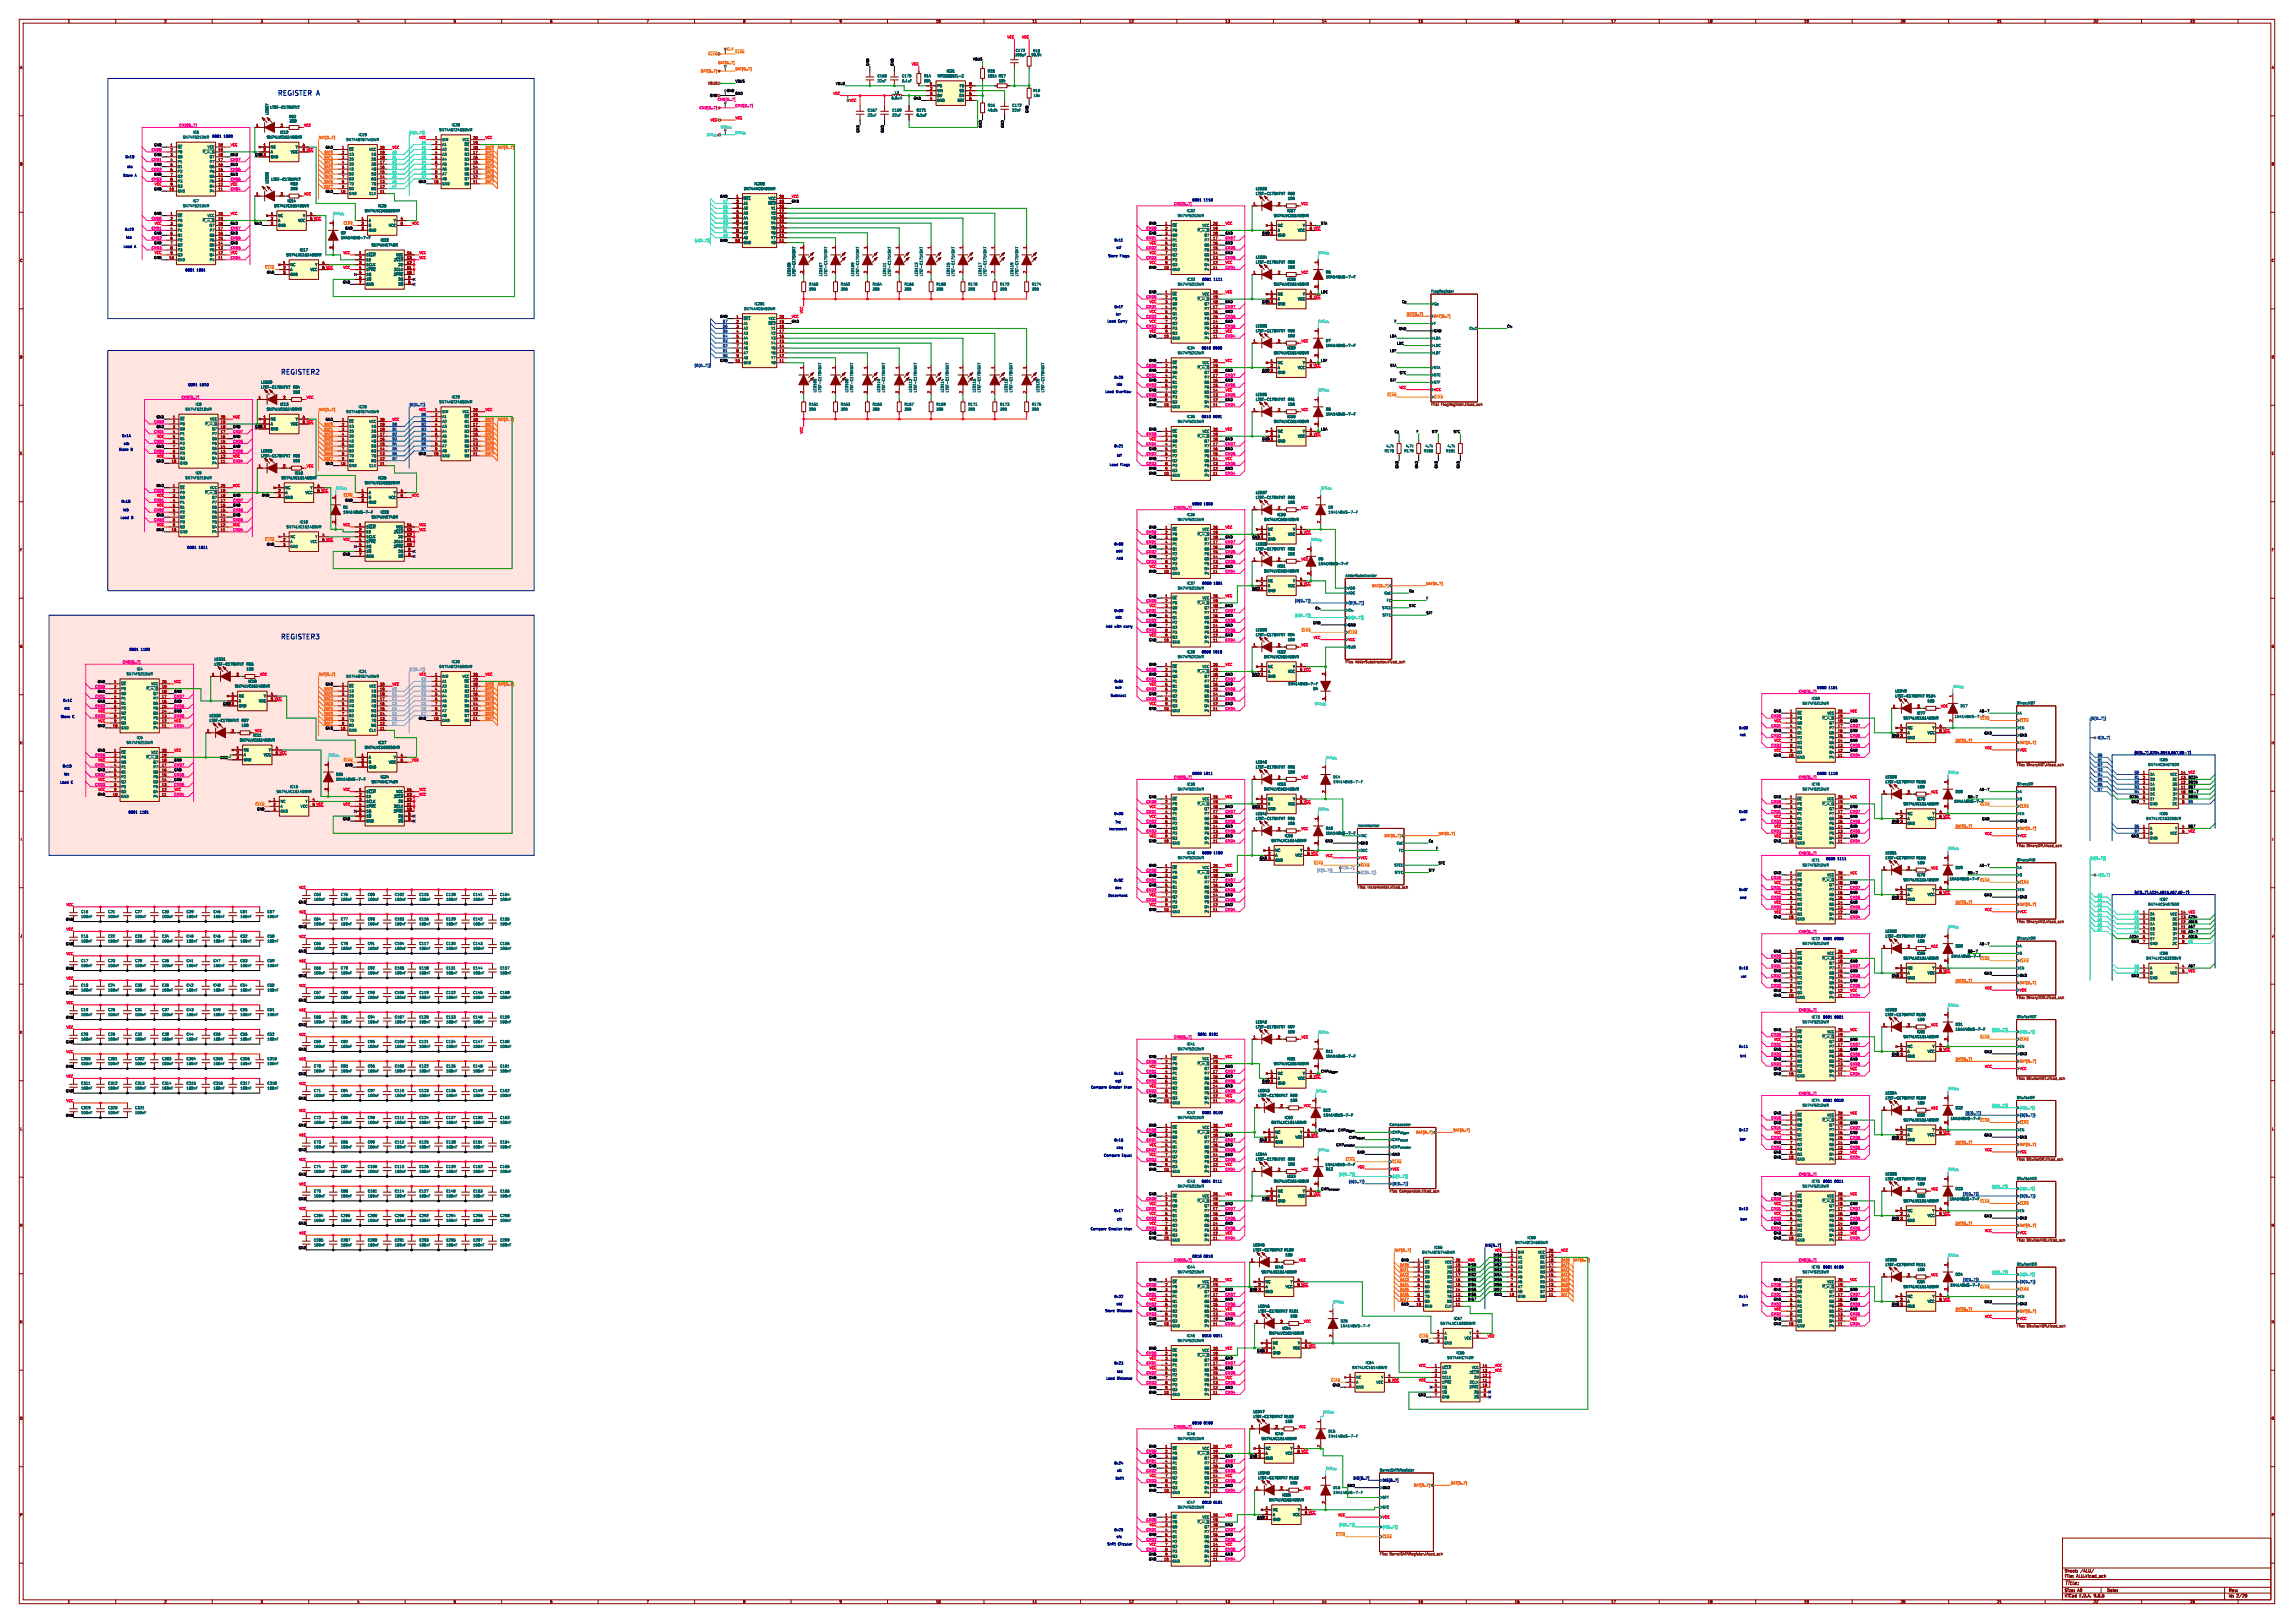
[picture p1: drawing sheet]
<svg xmlns="http://www.w3.org/2000/svg" width="1189mm" height="841mm" viewBox="0 0 1189 841" stroke-linecap="round" stroke-linejoin="round" font-family="sans-serif">
<defs><g id="words">
<g font-size="3.5" fill="#0000c2">
<text x="144" y="50">REGISTER A</text>
<text x="146" y="194">REGISTER2</text>
<text x="146" y="331">REGISTER3</text>
</g>
<text font-size="2.8" fill="#840000" x="1070" y="822">Title:</text>
<g font-size="2.1" fill="#840000">
<text x="1070" y="815">Sheet:</text>
<text x="1078" y="815">/ALU/</text>
<text x="1070" y="818">File:</text>
<text x="1076" y="818">ALU.kicad_sch</text>
<text x="1070" y="828">KiCad</text>
<text x="1070" y="825">Size:</text>
<text x="1077" y="825">A0</text>
<text x="1078" y="828">E.D.A.</text>
<text x="1085" y="828">9.0.5</text>
<text x="1092" y="825">Date:</text>
<text x="1155" y="825">Rev:</text>
<text x="1155" y="828">Id:</text>
<text x="1159" y="828">2/20</text>
</g>
<g font-size="1.8" fill="#840000">
<text x="35" y="12">1</text>
<text x="85" y="12">2</text>
<text x="135" y="12">3</text>
<text x="185" y="12">4</text>
<text x="235" y="12">5</text>
<text x="285" y="12">6</text>
<text x="335" y="12">7</text>
<text x="385" y="12">8</text>
<text x="435" y="12">9</text>
<text x="485" y="12">10</text>
<text x="535" y="12">11</text>
<text x="585" y="12">12</text>
<text x="635" y="12">13</text>
<text x="685" y="12">14</text>
<text x="735" y="12">15</text>
<text x="785" y="12">16</text>
<text x="835" y="12">17</text>
<text x="885" y="12">18</text>
<text x="935" y="12">19</text>
<text x="985" y="12">20</text>
<text x="1035" y="12">21</text>
<text x="1085" y="12">22</text>
<text x="1135" y="12">23</text>
<text x="10" y="36">A</text>
<text x="1177" y="36">A</text>
<text x="10" y="86">B</text>
<text x="1177" y="86">B</text>
<text x="10" y="136">C</text>
<text x="1177" y="136">C</text>
<text x="10" y="186">D</text>
<text x="1177" y="186">D</text>
<text x="10" y="236">E</text>
<text x="1177" y="236">E</text>
<text x="10" y="286">F</text>
<text x="1177" y="286">F</text>
<text x="10" y="336">G</text>
<text x="1177" y="336">G</text>
<text x="10" y="386">H</text>
<text x="1177" y="386">H</text>
<text x="11" y="436">I</text>
<text x="1178" y="436">I</text>
<text x="10" y="486">J</text>
<text x="1177" y="486">J</text>
<text x="10" y="536">K</text>
<text x="1177" y="536">K</text>
<text x="10" y="586">L</text>
<text x="1177" y="586">L</text>
<text x="10" y="636">M</text>
<text x="1177" y="636">M</text>
<text x="10" y="686">N</text>
<text x="1177" y="686">N</text>
<text x="10" y="736">O</text>
<text x="1177" y="736">O</text>
<text x="10" y="786">P</text>
<text x="1177" y="786">P</text>
<text x="35" y="831">1</text>
<text x="85" y="831">2</text>
<text x="135" y="831">3</text>
<text x="185" y="831">4</text>
<text x="235" y="831">5</text>
<text x="285" y="831">6</text>
<text x="335" y="831">7</text>
<text x="385" y="831">8</text>
<text x="435" y="831">9</text>
<text x="485" y="831">10</text>
<text x="535" y="831">11</text>
<text x="585" y="831">12</text>
<text x="635" y="831">13</text>
<text x="685" y="831">14</text>
<text x="735" y="831">15</text>
<text x="785" y="831">16</text>
<text x="835" y="831">17</text>
<text x="885" y="831">18</text>
<text x="935" y="831">19</text>
<text x="985" y="831">20</text>
<text x="1035" y="831">21</text>
<text x="1085" y="831">22</text>
<text x="1135" y="831">23</text>
</g>
<g font-size="1.8" fill="#ff0007">
<text x="522" y="20">VCC</text>
<text x="530" y="20">VCC</text>
<text x="472" y="34">VCC</text>
<text x="432" y="49">VCC</text>
<text x="440" y="53">VCC</text>
<text x="157" y="66">VCC</text>
<text x="368" y="63">VCC</text>
<text x="381" y="62">VCC</text>
<text x="119" y="76">VCC</text>
<text x="203" y="77">VCC</text>
<text x="217" y="72">VCC</text>
<text x="251" y="72">VCC</text>
<text x="157" y="78">5 VCC</text>
<text x="80" y="96">VCC</text>
<text x="119" y="96">VCC</text>
<text x="157" y="101">VCC</text>
<text x="410" y="103">VCC</text>
<text x="674" y="106">VCC</text>
<text x="119" y="111">VCC</text>
<text x="80" y="116">VCC</text>
<text x="161" y="114">5 VCC</text>
<text x="213" y="116">VCC</text>
<text x="635" y="116">VCC</text>
<text x="679" y="119">5 VCC</text>
<text x="80" y="132">VCC</text>
<text x="119" y="132">VCC</text>
<text x="178" y="132">VCC</text>
<text x="217" y="132">VCC</text>
<text x="596" y="127">VCC</text>
<text x="596" y="132">VCC</text>
<text x="217" y="134">VCC</text>
<text x="596" y="137">VCC</text>
<text x="635" y="137">VCC</text>
<text x="167" y="139">5 VCC</text>
<text x="178" y="139">VCC</text>
<text x="674" y="142">VCC</text>
<text x="635" y="152">VCC</text>
<text x="679" y="155">5 VCC</text>
<text x="596" y="157">VCC</text>
<text x="410" y="165">VCC</text>
<text x="416" y="163" transform="rotate(-90 416 163)">VCC</text>
<text x="596" y="162">VCC</text>
<text x="596" y="167">VCC</text>
<text x="596" y="172">VCC</text>
<text x="635" y="172">VCC</text>
<text x="674" y="177">VCC</text>
<text x="635" y="188">VCC</text>
<text x="679" y="190">5 VCC</text>
<text x="635" y="203">VCC</text>
<text x="725" y="202">VCC</text>
<text x="743" y="203">VCC</text>
<text x="159" y="207">VCC</text>
<text x="217" y="213">VCC</text>
<text x="251" y="213">VCC</text>
<text x="674" y="213">VCC</text>
<text x="121" y="217">VCC</text>
<text x="157" y="219">5 VCC</text>
<text x="203" y="218">VCC</text>
<text x="81" y="227">VCC</text>
<text x="416" y="225" transform="rotate(-90 416 225)">VCC</text>
<text x="635" y="223">VCC</text>
<text x="679" y="226">5 VCC</text>
<text x="596" y="228">VCC</text>
<text x="81" y="237">VCC</text>
<text x="121" y="237">VCC</text>
<text x="635" y="238">VCC</text>
<text x="159" y="242">VCC</text>
<text x="81" y="257">VCC</text>
<text x="121" y="252">VCC</text>
<text x="164" y="255">5 VCC</text>
<text x="213" y="257">VCC</text>
<text x="81" y="263">VCC</text>
<text x="674" y="264">VCC</text>
<text x="81" y="273">VCC</text>
<text x="121" y="273">VCC</text>
<text x="178" y="273">VCC</text>
<text x="217" y="275">VCC</text>
<text x="217" y="273">VCC</text>
<text x="635" y="274">VCC</text>
<text x="167" y="280">5 VCC</text>
<text x="178" y="280">VCC</text>
<text x="674" y="277">5 VCC</text>
<text x="674" y="290">VCC</text>
<text x="596" y="294">VCC</text>
<text x="674" y="303">5 VCC</text>
<text x="635" y="310">VCC</text>
<text x="596" y="315">VCC</text>
<text x="596" y="330">VCC</text>
<text x="674" y="335">VCC</text>
<text x="681" y="331">VCC</text>
<text x="699" y="332">VCC</text>
<text x="635" y="345">VCC</text>
<text x="674" y="348">5 VCC</text>
<text x="90" y="354">VCC</text>
<text x="135" y="350">VCC</text>
<text x="217" y="350">VCC</text>
<text x="251" y="350">VCC</text>
<text x="203" y="355">VCC</text>
<text x="596" y="355">VCC</text>
<text x="140" y="363">5 VCC</text>
<text x="596" y="365">VCC</text>
<text x="51" y="369">VCC</text>
<text x="959" y="369">VCC</text>
<text x="1006" y="367">VCC</text>
<text x="51" y="374">VCC</text>
<text x="90" y="374">VCC</text>
<text x="919" y="374">VCC</text>
<text x="132" y="379">VCC</text>
<text x="1005" y="379">5 VCC</text>
<text x="90" y="390">VCC</text>
<text x="919" y="384">VCC</text>
<text x="919" y="390">VCC</text>
<text x="1029" y="388">VCC</text>
<text x="1047" y="389">VCC</text>
<text x="51" y="395">VCC</text>
<text x="143" y="391">5 VCC</text>
<text x="213" y="395">VCC</text>
<text x="1134" y="401">VCC</text>
<text x="51" y="405">VCC</text>
<text x="674" y="404">VCC</text>
<text x="51" y="410">VCC</text>
<text x="90" y="410">VCC</text>
<text x="178" y="410">VCC</text>
<text x="217" y="412">VCC</text>
<text x="217" y="410">VCC</text>
<text x="635" y="414">VCC</text>
<text x="959" y="414">VCC</text>
<text x="1001" y="411">VCC</text>
<text x="162" y="418">5 VCC</text>
<text x="178" y="417">VCC</text>
<text x="596" y="419">VCC</text>
<text x="674" y="416">5 VCC</text>
<text x="596" y="424">VCC</text>
<text x="919" y="424">VCC</text>
<text x="1005" y="424">5 VCC</text>
<text x="674" y="430">VCC</text>
<text x="919" y="429">VCC</text>
<text x="1134" y="431">VCC</text>
<text x="596" y="434">VCC</text>
<text x="919" y="434">VCC</text>
<text x="1029" y="433">VCC</text>
<text x="1047" y="434">VCC</text>
<text x="677" y="443">5 VCC</text>
<text x="635" y="449">VCC</text>
<text x="687" y="444">VCC</text>
<text x="705" y="445">VCC</text>
<text x="959" y="453">VCC</text>
<text x="1001" y="451">VCC</text>
<text x="155" y="461">VCC</text>
<text x="919" y="458">VCC</text>
<text x="596" y="464">VCC</text>
<text x="919" y="463">VCC</text>
<text x="1005" y="463">5 VCC</text>
<text x="34" y="470">VCC</text>
<text x="155" y="473">VCC</text>
<text x="596" y="470">VCC</text>
<text x="919" y="473">VCC</text>
<text x="919" y="468">VCC</text>
<text x="1029" y="472">VCC</text>
<text x="1047" y="473">VCC</text>
<text x="1134" y="473">VCC</text>
<text x="34" y="482">VCC</text>
<text x="155" y="486">VCC</text>
<text x="1001" y="491">VCC</text>
<text x="34" y="495">VCC</text>
<text x="959" y="494">VCC</text>
<text x="155" y="499">VCC</text>
<text x="1005" y="504">5 VCC</text>
<text x="1134" y="504">VCC</text>
<text x="34" y="508">VCC</text>
<text x="155" y="511">VCC</text>
<text x="959" y="514">VCC</text>
<text x="1029" y="513">VCC</text>
<text x="1047" y="514">VCC</text>
<text x="34" y="520">VCC</text>
<text x="155" y="524">VCC</text>
<text x="34" y="533">VCC</text>
<text x="1001" y="532">VCC</text>
<text x="155" y="537">VCC</text>
<text x="674" y="538">VCC</text>
<text x="919" y="539">VCC</text>
<text x="959" y="534">VCC</text>
<text x="34" y="546">VCC</text>
<text x="1005" y="545">5 VCC</text>
<text x="155" y="550">VCC</text>
<text x="635" y="548">VCC</text>
<text x="596" y="553">VCC</text>
<text x="959" y="555">VCC</text>
<text x="1029" y="553">VCC</text>
<text x="1047" y="555">VCC</text>
<text x="34" y="558">VCC</text>
<text x="155" y="562">VCC</text>
<text x="596" y="564">VCC</text>
<text x="679" y="559">5 VCC</text>
<text x="635" y="569">VCC</text>
<text x="34" y="571">VCC</text>
<text x="676" y="574">VCC</text>
<text x="1001" y="575">VCC</text>
<text x="155" y="576">VCC</text>
<text x="959" y="578">VCC</text>
<text x="635" y="584">VCC</text>
<text x="919" y="588">VCC</text>
<text x="1005" y="588">5 VCC</text>
<text x="155" y="589">VCC</text>
<text x="677" y="589">5 VCC</text>
<text x="596" y="594">VCC</text>
<text x="596" y="599">VCC</text>
<text x="959" y="598">VCC</text>
<text x="1029" y="597">VCC</text>
<text x="1047" y="598">VCC</text>
<text x="155" y="602">VCC</text>
<text x="635" y="604">VCC</text>
<text x="704" y="605">VCC</text>
<text x="674" y="607">VCC</text>
<text x="722" y="607">VCC</text>
<text x="155" y="614">VCC</text>
<text x="1001" y="617">VCC</text>
<text x="635" y="619">VCC</text>
<text x="679" y="620">5 VCC</text>
<text x="959" y="619">VCC</text>
<text x="155" y="627">VCC</text>
<text x="596" y="630">VCC</text>
<text x="596" y="624">VCC</text>
<text x="919" y="624">VCC</text>
<text x="919" y="630">VCC</text>
<text x="1005" y="630">5 VCC</text>
<text x="596" y="635">VCC</text>
<text x="155" y="640">VCC</text>
<text x="635" y="640">VCC</text>
<text x="959" y="640">VCC</text>
<text x="1029" y="638">VCC</text>
<text x="1047" y="640">VCC</text>
<text x="673" y="654">VCC</text>
<text x="761" y="654">VCC</text>
<text x="775" y="649">VCC</text>
<text x="809" y="649">VCC</text>
<text x="635" y="664">VCC</text>
<text x="959" y="664">VCC</text>
<text x="1001" y="661">VCC</text>
<text x="672" y="666">5 VCC</text>
<text x="596" y="674">VCC</text>
<text x="1005" y="674">5 VCC</text>
<text x="635" y="679">VCC</text>
<text x="919" y="679">VCC</text>
<text x="1029" y="683">VCC</text>
<text x="676" y="685">VCC</text>
<text x="959" y="684">VCC</text>
<text x="1047" y="684">VCC</text>
<text x="771" y="693">VCC</text>
<text x="635" y="699">VCC</text>
<text x="676" y="698">5 VCC</text>
<text x="596" y="705">VCC</text>
<text x="596" y="710">VCC</text>
<text x="735" y="708">VCC</text>
<text x="775" y="708">VCC</text>
<text x="775" y="711">VCC</text>
<text x="635" y="715">VCC</text>
<text x="719" y="716">5 VCC</text>
<text x="735" y="716">VCC</text>
<text x="673" y="740">VCC</text>
<text x="635" y="750">VCC</text>
<text x="672" y="753">5 VCC</text>
<text x="596" y="765">VCC</text>
<text x="635" y="765">VCC</text>
<text x="676" y="772">VCC</text>
<text x="635" y="786">VCC</text>
<text x="676" y="785">5 VCC</text>
<text x="693" y="786">VCC</text>
<text x="596" y="791">VCC</text>
<text x="716" y="787">VCC</text>
<text x="596" y="801">VCC</text>
<text x="635" y="801">VCC</text>
</g>
<g font-size="1.8" fill="#725600">
<text x="367" y="29">~{CLKd}</text>
<text x="367" y="44">VBUS</text>
<text x="366" y="71">DAT_{dis}</text>
<text x="742" y="211">File:</text>
<text x="747" y="211">FlagRegister.kicad_sch</text>
<text x="697" y="344">File:</text>
<text x="702" y="344">AdderSubstractor.kicad_sch</text>
<text x="1045" y="397">File:</text>
<text x="1050" y="397">BinaryNOT.kicad_sch</text>
<text x="1045" y="439">File:</text>
<text x="1050" y="439">BinaryOR.kicad_sch</text>
<text x="704" y="461">File:</text>
<text x="709" y="461">Incrementor.kicad_sch</text>
<text x="1045" y="479">File:</text>
<text x="1050" y="479">BinaryAND.kicad_sch</text>
<text x="1045" y="518">File:</text>
<text x="1050" y="518">BinaryXOR.kicad_sch</text>
<text x="1045" y="560">File:</text>
<text x="1050" y="560">BitwiseNOT.kicad_sch</text>
<text x="1045" y="602">File:</text>
<text x="1050" y="602">BitwiseOR.kicad_sch</text>
<text x="720" y="618">File:</text>
<text x="725" y="618">Comparator.kicad_sch</text>
<text x="1045" y="644">File:</text>
<text x="1050" y="644">BitwiseAND.kicad_sch</text>
<text x="1045" y="688">File:</text>
<text x="1050" y="688">BitwiseXOR.kicad_sch</text>
<text x="715" y="806">File:</text>
<text x="720" y="806">BarrelShiftRegister.kicad_sch</text>
</g>
<g font-size="1.8" fill="#ffba00">
<text x="377" y="26">CLK</text>
<text x="381" y="28">~{CLKd}</text>
<text x="178" y="116">~{CLKd}</text>
<text x="137" y="139">~{CLKd}</text>
<text x="719" y="205">~{CLKd}</text>
<text x="743" y="207">~{CLKd}</text>
<text x="178" y="257">~{CLKd}</text>
<text x="137" y="280">~{CLKd}</text>
<text x="675" y="327">~{CLKd}</text>
<text x="699" y="329">~{CLKd}</text>
<text x="1026" y="373">~{CLKd}</text>
<text x="1047" y="374">~{CLKd}</text>
<text x="178" y="395">~{CLKd}</text>
<text x="132" y="417">~{CLKd}</text>
<text x="1026" y="417">~{CLKd}</text>
<text x="1047" y="419">~{CLKd}</text>
<text x="681" y="448">~{CLKd}</text>
<text x="705" y="449">~{CLKd}</text>
<text x="1026" y="457">~{CLKd}</text>
<text x="1047" y="458">~{CLKd}</text>
<text x="1026" y="497">~{CLKd}</text>
<text x="1047" y="499">~{CLKd}</text>
<text x="1026" y="538">~{CLKd}</text>
<text x="1047" y="539">~{CLKd}</text>
<text x="1026" y="581">~{CLKd}</text>
<text x="1047" y="583">~{CLKd}</text>
<text x="697" y="602">~{CLKd}</text>
<text x="722" y="603">~{CLKd}</text>
<text x="1026" y="623">~{CLKd}</text>
<text x="1047" y="624">~{CLKd}</text>
<text x="1026" y="668">~{CLKd}</text>
<text x="1047" y="669">~{CLKd}</text>
<text x="735" y="693">~{CLKd}</text>
<text x="690" y="716">~{CLKd}</text>
<text x="692" y="796">~{CLKd}</text>
<text x="716" y="797">~{CLKd}</text>
</g>
<g font-size="1.8" fill="#006464">
<text x="526" y="29">300pF</text>
<text x="526" y="27">C173</text>
<text x="534" y="29">90.9k</text>
<text x="535" y="27">R18</text>
<text x="455" y="40">C168</text>
<text x="467" y="40">C170</text>
<text x="479" y="40">R14</text>
<text x="486" y="40">MP2338GTL-Z</text>
<text x="491" y="38">IC31</text>
<text x="512" y="38">R15</text>
<text x="512" y="40">191k</text>
<text x="517" y="40">R17</text>
<text x="455" y="43">22uF</text>
<text x="467" y="43">0.1uF</text>
<text x="479" y="43">10k</text>
<text x="486" y="45">PG</text>
<text x="486" y="48">VIN</text>
<text x="497" y="48">SS</text>
<text x="497" y="45">FB</text>
<text x="518" y="43">10k</text>
<text x="535" y="48">R19</text>
<text x="462" y="52">6.8uH</text>
<text x="464" y="49">L3</text>
<text x="486" y="50">SW</text>
<text x="486" y="53">GND</text>
<text x="496" y="53">BST</text>
<text x="497" y="50">EN</text>
<text x="536" y="50">10k</text>
<text x="139" y="60" transform="rotate(-90 139 60)">LED27</text>
<text x="140" y="56">LTST-C170KFKT</text>
<text x="450" y="58">C167</text>
<text x="462" y="58">C169</text>
<text x="475" y="58">C171</text>
<text x="512" y="55">R16</text>
<text x="512" y="58">49.9k</text>
<text x="525" y="55">C172</text>
<text x="525" y="58">22nF</text>
<text x="150" y="61">R82</text>
<text x="150" y="64">390</text>
<text x="234" y="66">IC28</text>
<text x="450" y="61">22uF</text>
<text x="462" y="61">22uF</text>
<text x="475" y="61">0.1uF</text>
<text x="95" y="72">SN74F521DWR</text>
<text x="100" y="69">IC6</text>
<text x="138" y="72">SN74LVC1G14DBVR</text>
<text x="145" y="69">IC12</text>
<text x="186" y="71">IC19</text>
<text x="228" y="68">SN74ABT245BDWR</text>
<text x="92" y="77">~{OE}</text>
<text x="107" y="77">VCC</text>
<text x="140" y="77">NC</text>
<text x="153" y="77">Y</text>
<text x="179" y="73">SN74ABT574ADWR</text>
<text x="229" y="73">DIR</text>
<text x="229" y="76">A1</text>
<text x="240" y="73">VCC</text>
<text x="241" y="76">~{OE}</text>
<text x="92" y="80">P0</text>
<text x="92" y="82">Q0</text>
<text x="105" y="80">~{P_=_Q}</text>
<text x="109" y="82">Q7</text>
<text x="140" y="80">A</text>
<text x="140" y="82">GND</text>
<text x="151" y="80">VCC</text>
<text x="181" y="78">~{OE}</text>
<text x="181" y="81">1D</text>
<text x="181" y="83">2D</text>
<text x="191" y="78">VCC</text>
<text x="192" y="81">1Q</text>
<text x="192" y="83">2Q</text>
<text x="229" y="78">A2</text>
<text x="229" y="81">A3</text>
<text x="229" y="83">A4</text>
<text x="241" y="78">B1</text>
<text x="241" y="81">B2</text>
<text x="241" y="83">B3</text>
<text x="92" y="85">P1</text>
<text x="92" y="87">Q1</text>
<text x="92" y="90">P2</text>
<text x="109" y="87">Q6</text>
<text x="109" y="85">P7</text>
<text x="109" y="90">P6</text>
<text x="181" y="86">3D</text>
<text x="181" y="88">4D</text>
<text x="192" y="86">3Q</text>
<text x="192" y="88">4Q</text>
<text x="229" y="86">A5</text>
<text x="229" y="88">A6</text>
<text x="241" y="86">B4</text>
<text x="241" y="88">B5</text>
<text x="92" y="92">Q2</text>
<text x="92" y="95">P3</text>
<text x="109" y="92">Q5</text>
<text x="109" y="95">P5</text>
<text x="139" y="95" transform="rotate(-90 139 95)">LED28</text>
<text x="140" y="94">LTST-C170KFKT</text>
<text x="181" y="91">5D</text>
<text x="181" y="94">6D</text>
<text x="192" y="91">5Q</text>
<text x="192" y="94">6Q</text>
<text x="229" y="91">A7</text>
<text x="229" y="94">A8</text>
<text x="241" y="91">B6</text>
<text x="241" y="94">B7</text>
<text x="92" y="97">Q3</text>
<text x="92" y="100">GND</text>
<text x="109" y="97">Q4</text>
<text x="109" y="100">P4</text>
<text x="150" y="96">R83</text>
<text x="150" y="99">390</text>
<text x="181" y="96">7D</text>
<text x="181" y="99">8D</text>
<text x="181" y="101">GND</text>
<text x="191" y="101">CLK</text>
<text x="192" y="96">7Q</text>
<text x="192" y="99">8Q</text>
<text x="229" y="96">GND</text>
<text x="241" y="96">B8</text>
<text x="385" y="99">SN74AHC540DWR</text>
<text x="391" y="96">IC280</text>
<text x="651" y="99">LED33</text>
<text x="651" y="101">LTST-C170KFKT</text>
<text x="667" y="101">R88</text>
<text x="95" y="108">SN74F521DWR</text>
<text x="100" y="105">IC7</text>
<text x="142" y="108">SN74LVC1G14DBVR</text>
<text x="149" y="105">IC14</text>
<text x="196" y="108">IC25</text>
<text x="385" y="104">~{OE1}</text>
<text x="385" y="106">A1</text>
<text x="398" y="106">~{OE2}</text>
<text x="398" y="104">VCC</text>
<text x="667" y="104">150</text>
<text x="92" y="113">~{OE}</text>
<text x="107" y="113">VCC</text>
<text x="144" y="113">NC</text>
<text x="157" y="113">Y</text>
<text x="189" y="110">SN74LVC1G08DBVR</text>
<text x="385" y="109">A2</text>
<text x="385" y="111">A3</text>
<text x="385" y="114">A4</text>
<text x="400" y="109">Y1</text>
<text x="400" y="111">Y2</text>
<text x="400" y="114">Y3</text>
<text x="610" y="113">SN74F521DWR</text>
<text x="615" y="110">IC32</text>
<text x="660" y="113">SN74LVC1G14DBVR</text>
<text x="667" y="110">IC57</text>
<text x="92" y="115">P0</text>
<text x="92" y="118">Q0</text>
<text x="105" y="115">~{P_=_Q}</text>
<text x="109" y="118">Q7</text>
<text x="144" y="115">A</text>
<text x="144" y="118">GND</text>
<text x="154" y="115">VCC</text>
<text x="191" y="115">A</text>
<text x="191" y="118">B</text>
<text x="201" y="118">VCC</text>
<text x="204" y="115">Y</text>
<text x="385" y="116">A5</text>
<text x="385" y="119">A6</text>
<text x="400" y="116">Y4</text>
<text x="400" y="119">Y5</text>
<text x="608" y="118">~{OE}</text>
<text x="623" y="118">VCC</text>
<text x="662" y="118">NC</text>
<text x="675" y="118">Y</text>
<text x="92" y="120">P1</text>
<text x="92" y="123">Q1</text>
<text x="92" y="125">P2</text>
<text x="109" y="123">Q6</text>
<text x="109" y="120">P7</text>
<text x="109" y="125">P6</text>
<text x="177" y="122">D2</text>
<text x="177" y="124">1N4148WS-7-F</text>
<text x="191" y="120">GND</text>
<text x="197" y="125">IC22</text>
<text x="385" y="122">A7</text>
<text x="385" y="124">A8</text>
<text x="400" y="122">Y6</text>
<text x="400" y="124">Y7</text>
<text x="608" y="120">P0</text>
<text x="608" y="123">Q0</text>
<text x="608" y="125">P1</text>
<text x="621" y="120">~{P_=_Q}</text>
<text x="624" y="123">Q7</text>
<text x="624" y="125">P7</text>
<text x="662" y="120">A</text>
<text x="662" y="123">GND</text>
<text x="673" y="120">VCC</text>
<text x="92" y="128">Q2</text>
<text x="92" y="130">P3</text>
<text x="109" y="128">Q5</text>
<text x="109" y="130">P5</text>
<text x="155" y="130">IC17</text>
<text x="192" y="128">SN74AHC74DR</text>
<text x="385" y="127">GND</text>
<text x="400" y="127">Y8</text>
<text x="608" y="128">Q1</text>
<text x="608" y="130">P2</text>
<text x="624" y="128">Q6</text>
<text x="624" y="130">P6</text>
<text x="92" y="133">Q3</text>
<text x="92" y="135">GND</text>
<text x="109" y="133">Q4</text>
<text x="109" y="135">P4</text>
<text x="148" y="133">SN74LVC1G14DBVR</text>
<text x="190" y="133">1~{CLR}</text>
<text x="190" y="135">1D</text>
<text x="204" y="135">2~{CLR}</text>
<text x="205" y="133">VCC</text>
<text x="608" y="133">Q2</text>
<text x="608" y="135">P3</text>
<text x="624" y="133">Q5</text>
<text x="624" y="135">P5</text>
<text x="651" y="134">LED34</text>
<text x="651" y="137">LTST-C170KFKT</text>
<text x="667" y="137">R89</text>
<text x="150" y="138">NC</text>
<text x="150" y="141">A</text>
<text x="150" y="143">GND</text>
<text x="161" y="141">VCC</text>
<text x="163" y="138">Y</text>
<text x="190" y="138">1CLK</text>
<text x="190" y="141">1~{PRE}</text>
<text x="190" y="143">1Q</text>
<text x="204" y="143">2~{PRE}</text>
<text x="204" y="141">2CLK</text>
<text x="206" y="138">2D</text>
<text x="410" y="143" transform="rotate(-90 410 143)">LED105</text>
<text x="412" y="143" transform="rotate(-90 412 143)">LTST-C171KSKT</text>
<text x="426" y="143" transform="rotate(-90 426 143)">LED107</text>
<text x="429" y="143" transform="rotate(-90 429 143)">LTST-C171KSKT</text>
<text x="443" y="143" transform="rotate(-90 443 143)">LED109</text>
<text x="445" y="143" transform="rotate(-90 445 143)">LTST-C171KSKT</text>
<text x="459" y="143" transform="rotate(-90 459 143)">LED111</text>
<text x="462" y="143" transform="rotate(-90 462 143)">LTST-C171KSKT</text>
<text x="476" y="143" transform="rotate(-90 476 143)">LED113</text>
<text x="478" y="143" transform="rotate(-90 478 143)">LTST-C171KSKT</text>
<text x="492" y="143" transform="rotate(-90 492 143)">LED115</text>
<text x="495" y="143" transform="rotate(-90 495 143)">LTST-C171KSKT</text>
<text x="509" y="143" transform="rotate(-90 509 143)">LED117</text>
<text x="511" y="143" transform="rotate(-90 511 143)">LTST-C171KSKT</text>
<text x="525" y="143" transform="rotate(-90 525 143)">LED119</text>
<text x="528" y="143" transform="rotate(-90 528 143)">LTST-C171KSKT</text>
<text x="608" y="138">Q3</text>
<text x="608" y="141">GND</text>
<text x="624" y="138">Q4</text>
<text x="624" y="141">P4</text>
<text x="667" y="139">150</text>
<text x="687" y="142">D6</text>
<text x="190" y="146">1~{Q}</text>
<text x="190" y="148">GND</text>
<text x="206" y="146">2Q</text>
<text x="206" y="148">2~{Q}</text>
<text x="419" y="148">R160</text>
<text x="436" y="148">R162</text>
<text x="452" y="148">R164</text>
<text x="469" y="148">R166</text>
<text x="485" y="148">R168</text>
<text x="502" y="148">R170</text>
<text x="518" y="148">R172</text>
<text x="535" y="148">R174</text>
<text x="610" y="148">SN74F521DWR</text>
<text x="615" y="146">IC33</text>
<text x="660" y="148">SN74LVC1G14DBVR</text>
<text x="667" y="146">IC58</text>
<text x="687" y="144">1N4148WS-7-F</text>
<text x="419" y="151">390</text>
<text x="436" y="151">390</text>
<text x="452" y="151">390</text>
<text x="469" y="151">390</text>
<text x="485" y="151">390</text>
<text x="502" y="151">390</text>
<text x="518" y="151">390</text>
<text x="535" y="151">390</text>
<text x="608" y="153">~{OE}</text>
<text x="608" y="156">P0</text>
<text x="621" y="156">~{P_=_Q}</text>
<text x="623" y="153">VCC</text>
<text x="662" y="153">NC</text>
<text x="662" y="156">A</text>
<text x="673" y="156">VCC</text>
<text x="675" y="153">Y</text>
<text x="742" y="152">FlagRegister</text>
<text x="385" y="161">SN74AHC540DWR</text>
<text x="391" y="158">IC281</text>
<text x="608" y="158">Q0</text>
<text x="608" y="161">P1</text>
<text x="624" y="158">Q7</text>
<text x="624" y="161">P7</text>
<text x="662" y="158">GND</text>
<text x="743" y="158">C_{8}</text>
<text x="385" y="166">~{OE1}</text>
<text x="398" y="166">VCC</text>
<text x="608" y="163">Q1</text>
<text x="608" y="166">P2</text>
<text x="624" y="163">Q6</text>
<text x="624" y="166">P6</text>
<text x="385" y="169">A1</text>
<text x="385" y="171">A2</text>
<text x="385" y="174">A3</text>
<text x="398" y="169">~{OE2}</text>
<text x="400" y="171">Y1</text>
<text x="400" y="174">Y2</text>
<text x="608" y="169">Q2</text>
<text x="608" y="171">P3</text>
<text x="608" y="174">Q3</text>
<text x="624" y="169">Q5</text>
<text x="624" y="174">Q4</text>
<text x="624" y="171">P5</text>
<text x="651" y="170">LED35</text>
<text x="651" y="172">LTST-C170KFKT</text>
<text x="667" y="172">R90</text>
<text x="743" y="169">F</text>
<text x="761" y="171">C_{in}</text>
<text x="385" y="176">A4</text>
<text x="385" y="179">A5</text>
<text x="400" y="176">Y3</text>
<text x="400" y="179">Y4</text>
<text x="608" y="176">GND</text>
<text x="624" y="176">P4</text>
<text x="667" y="175">150</text>
<text x="687" y="177">D7</text>
<text x="687" y="180">1N4148WS-7-F</text>
<text x="743" y="176">LDA</text>
<text x="743" y="180">LDC</text>
<text x="385" y="181">A6</text>
<text x="385" y="184">A7</text>
<text x="400" y="181">Y5</text>
<text x="400" y="184">Y6</text>
<text x="610" y="184">SN74F521DWR</text>
<text x="615" y="181">IC34</text>
<text x="660" y="184">SN74LVC1G14DBVR</text>
<text x="667" y="181">IC59</text>
<text x="743" y="184">LDF</text>
<text x="385" y="186">A8</text>
<text x="385" y="189">GND</text>
<text x="400" y="186">Y7</text>
<text x="400" y="189">Y8</text>
<text x="608" y="189">~{OE}</text>
<text x="608" y="191">P0</text>
<text x="621" y="191">~{P_=_Q}</text>
<text x="623" y="189">VCC</text>
<text x="662" y="189">NC</text>
<text x="662" y="191">A</text>
<text x="673" y="191">VCC</text>
<text x="675" y="189">Y</text>
<text x="743" y="191">STA</text>
<text x="608" y="194">Q0</text>
<text x="608" y="196">P1</text>
<text x="624" y="194">Q7</text>
<text x="624" y="196">P7</text>
<text x="662" y="194">GND</text>
<text x="743" y="195">STC</text>
<text x="135" y="199">LED29</text>
<text x="135" y="202">LTST-C170KFKT</text>
<text x="152" y="202">R84</text>
<text x="423" y="203" transform="rotate(-90 423 203)">LED106</text>
<text x="426" y="203" transform="rotate(-90 426 203)">LTST-C170KGKT</text>
<text x="440" y="203" transform="rotate(-90 440 203)">LED108</text>
<text x="442" y="203" transform="rotate(-90 442 203)">LTST-C170KGKT</text>
<text x="456" y="203" transform="rotate(-90 456 203)">LED110</text>
<text x="459" y="203" transform="rotate(-90 459 203)">LTST-C170KGKT</text>
<text x="473" y="203" transform="rotate(-90 473 203)">LED112</text>
<text x="475" y="203" transform="rotate(-90 475 203)">LTST-C170KGKT</text>
<text x="489" y="203" transform="rotate(-90 489 203)">LED114</text>
<text x="492" y="203" transform="rotate(-90 492 203)">LTST-C170KGKT</text>
<text x="506" y="203" transform="rotate(-90 506 203)">LED116</text>
<text x="508" y="203" transform="rotate(-90 508 203)">LTST-C170KGKT</text>
<text x="522" y="203" transform="rotate(-90 522 203)">LED118</text>
<text x="525" y="203" transform="rotate(-90 525 203)">LTST-C170KGKT</text>
<text x="539" y="203" transform="rotate(-90 539 203)">LED120</text>
<text x="541" y="203" transform="rotate(-90 541 203)">LTST-C170KGKT</text>
<text x="608" y="199">Q1</text>
<text x="608" y="202">P2</text>
<text x="624" y="199">Q6</text>
<text x="624" y="202">P6</text>
<text x="743" y="199">STF</text>
<text x="152" y="204">150</text>
<text x="228" y="209">SN74ABT245BDWR</text>
<text x="234" y="207">IC29</text>
<text x="608" y="204">Q2</text>
<text x="608" y="207">P3</text>
<text x="608" y="209">Q3</text>
<text x="624" y="204">Q5</text>
<text x="624" y="209">Q4</text>
<text x="624" y="207">P5</text>
<text x="651" y="205">LED36</text>
<text x="651" y="208">LTST-C170KFKT</text>
<text x="667" y="208">R91</text>
<text x="96" y="213">SN74F521DWR</text>
<text x="101" y="210">IC8</text>
<text x="138" y="213">SN74LVC1G14DBVR</text>
<text x="145" y="210">IC13</text>
<text x="179" y="214">SN74ABT574ADWR</text>
<text x="186" y="212">IC20</text>
<text x="229" y="214">DIR</text>
<text x="240" y="214">VCC</text>
<text x="419" y="210">R161</text>
<text x="419" y="213">390</text>
<text x="436" y="210">R163</text>
<text x="436" y="213">390</text>
<text x="452" y="210">R165</text>
<text x="452" y="213">390</text>
<text x="469" y="210">R167</text>
<text x="469" y="213">390</text>
<text x="485" y="210">R169</text>
<text x="485" y="213">390</text>
<text x="502" y="210">R171</text>
<text x="502" y="213">390</text>
<text x="518" y="210">R173</text>
<text x="518" y="213">390</text>
<text x="535" y="210">R175</text>
<text x="535" y="213">390</text>
<text x="608" y="212">GND</text>
<text x="624" y="212">P4</text>
<text x="667" y="210">150</text>
<text x="687" y="213">D8</text>
<text x="687" y="215">1N4148WS-7-F</text>
<text x="93" y="218">~{OE}</text>
<text x="93" y="221">P0</text>
<text x="106" y="221">~{P_=_Q}</text>
<text x="109" y="218">VCC</text>
<text x="140" y="218">NC</text>
<text x="140" y="221">A</text>
<text x="151" y="221">VCC</text>
<text x="153" y="218">Y</text>
<text x="181" y="219">~{OE}</text>
<text x="181" y="222">1D</text>
<text x="191" y="219">VCC</text>
<text x="192" y="222">1Q</text>
<text x="229" y="217">A1</text>
<text x="229" y="219">A2</text>
<text x="229" y="222">A3</text>
<text x="241" y="217">~{OE}</text>
<text x="241" y="219">B1</text>
<text x="241" y="222">B2</text>
<text x="610" y="219">SN74F521DWR</text>
<text x="615" y="217">IC35</text>
<text x="660" y="219">SN74LVC1G14DBVR</text>
<text x="667" y="217">IC60</text>
<text x="93" y="223">Q0</text>
<text x="93" y="226">P1</text>
<text x="110" y="223">Q7</text>
<text x="110" y="226">P7</text>
<text x="140" y="223">GND</text>
<text x="181" y="224">2D</text>
<text x="181" y="227">3D</text>
<text x="192" y="224">2Q</text>
<text x="192" y="227">3Q</text>
<text x="229" y="224">A4</text>
<text x="229" y="227">A5</text>
<text x="241" y="224">B3</text>
<text x="241" y="227">B4</text>
<text x="608" y="224">~{OE}</text>
<text x="608" y="227">P0</text>
<text x="621" y="227">~{P_=_Q}</text>
<text x="623" y="224">VCC</text>
<text x="662" y="224">NC</text>
<text x="662" y="227">A</text>
<text x="673" y="227">VCC</text>
<text x="675" y="224">Y</text>
<text x="93" y="228">Q1</text>
<text x="93" y="231">P2</text>
<text x="93" y="233">Q2</text>
<text x="110" y="228">Q6</text>
<text x="110" y="233">Q5</text>
<text x="110" y="231">P6</text>
<text x="181" y="229">4D</text>
<text x="181" y="232">5D</text>
<text x="192" y="229">4Q</text>
<text x="192" y="232">5Q</text>
<text x="229" y="229">A6</text>
<text x="229" y="232">A7</text>
<text x="241" y="229">B5</text>
<text x="241" y="232">B6</text>
<text x="608" y="229">Q0</text>
<text x="608" y="232">P1</text>
<text x="624" y="229">Q7</text>
<text x="624" y="232">P7</text>
<text x="662" y="229">GND</text>
<text x="718" y="232">4.7k</text>
<text x="729" y="232">4.7k</text>
<text x="739" y="232">4.7k</text>
<text x="750" y="232">4.7k</text>
<text x="93" y="236">P3</text>
<text x="93" y="238">Q3</text>
<text x="110" y="238">Q4</text>
<text x="110" y="236">P5</text>
<text x="135" y="235">LED30</text>
<text x="135" y="237">LTST-C170KFKT</text>
<text x="152" y="237">R85</text>
<text x="152" y="240">150</text>
<text x="181" y="235">6D</text>
<text x="181" y="237">7D</text>
<text x="181" y="240">8D</text>
<text x="192" y="235">6Q</text>
<text x="192" y="237">7Q</text>
<text x="192" y="240">8Q</text>
<text x="229" y="235">A8</text>
<text x="229" y="237">GND</text>
<text x="241" y="235">B7</text>
<text x="241" y="237">B8</text>
<text x="608" y="235">Q1</text>
<text x="608" y="237">P2</text>
<text x="608" y="240">Q2</text>
<text x="624" y="235">Q6</text>
<text x="624" y="240">Q5</text>
<text x="624" y="237">P6</text>
<text x="718" y="235">R178</text>
<text x="728" y="235">R179</text>
<text x="738" y="235">R180</text>
<text x="749" y="235">R181</text>
<text x="93" y="241">GND</text>
<text x="101" y="246">IC9</text>
<text x="110" y="241">P4</text>
<text x="153" y="246">IC16</text>
<text x="181" y="242">GND</text>
<text x="191" y="242">CLK</text>
<text x="608" y="242">P3</text>
<text x="608" y="245">Q3</text>
<text x="624" y="245">Q4</text>
<text x="624" y="242">P5</text>
<text x="96" y="249">SN74F521DWR</text>
<text x="146" y="249">SN74LVC1G14DBVR</text>
<text x="189" y="251">SN74LVC1G08DBVR</text>
<text x="196" y="249">IC26</text>
<text x="608" y="247">GND</text>
<text x="624" y="247">P4</text>
<text x="93" y="254">~{OE}</text>
<text x="93" y="256">P0</text>
<text x="106" y="256">~{P_=_Q}</text>
<text x="109" y="254">VCC</text>
<text x="148" y="254">NC</text>
<text x="148" y="256">A</text>
<text x="158" y="256">VCC</text>
<text x="161" y="254">Y</text>
<text x="191" y="256">A</text>
<text x="204" y="256">Y</text>
<text x="651" y="256">LED37</text>
<text x="93" y="259">Q0</text>
<text x="93" y="261">P1</text>
<text x="93" y="264">Q1</text>
<text x="110" y="259">Q7</text>
<text x="110" y="264">Q6</text>
<text x="110" y="261">P7</text>
<text x="148" y="259">GND</text>
<text x="178" y="264">D1</text>
<text x="191" y="259">B</text>
<text x="191" y="261">GND</text>
<text x="201" y="259">VCC</text>
<text x="651" y="259">LTST-C170KFKT</text>
<text x="667" y="259">R92</text>
<text x="667" y="261">150</text>
<text x="688" y="264">D9</text>
<text x="93" y="266">P2</text>
<text x="93" y="269">Q2</text>
<text x="110" y="269">Q5</text>
<text x="110" y="266">P6</text>
<text x="178" y="266">1N4148WS-7-F</text>
<text x="192" y="269">SN74AHC74DR</text>
<text x="197" y="266">IC23</text>
<text x="615" y="268">IC36</text>
<text x="662" y="268">IC50</text>
<text x="688" y="266">1N4148WS-7-F</text>
<text x="93" y="271">P3</text>
<text x="93" y="274">Q3</text>
<text x="110" y="274">Q4</text>
<text x="110" y="271">P5</text>
<text x="148" y="274">SN74LVC1G14DBVR</text>
<text x="155" y="271">IC18</text>
<text x="190" y="274">1~{CLR}</text>
<text x="205" y="274">VCC</text>
<text x="608" y="275">~{OE}</text>
<text x="610" y="270">SN74F521DWR</text>
<text x="623" y="275">VCC</text>
<text x="655" y="270">SN74LVC1G14DBVR</text>
<text x="657" y="275">NC</text>
<text x="670" y="275">Y</text>
<text x="93" y="276">GND</text>
<text x="110" y="276">P4</text>
<text x="150" y="279">NC</text>
<text x="150" y="282">A</text>
<text x="161" y="282">VCC</text>
<text x="163" y="279">Y</text>
<text x="190" y="276">1D</text>
<text x="190" y="279">1CLK</text>
<text x="190" y="282">1~{PRE}</text>
<text x="204" y="276">2~{CLR}</text>
<text x="204" y="282">2CLK</text>
<text x="206" y="279">2D</text>
<text x="608" y="278">P0</text>
<text x="608" y="280">Q0</text>
<text x="621" y="278">~{P_=_Q}</text>
<text x="624" y="280">Q7</text>
<text x="657" y="278">A</text>
<text x="657" y="280">GND</text>
<text x="667" y="278">VCC</text>
<text x="150" y="284">GND</text>
<text x="190" y="284">1Q</text>
<text x="190" y="287">1~{Q}</text>
<text x="204" y="284">2~{PRE}</text>
<text x="206" y="287">2Q</text>
<text x="608" y="283">P1</text>
<text x="608" y="285">Q1</text>
<text x="608" y="288">P2</text>
<text x="624" y="285">Q6</text>
<text x="624" y="283">P7</text>
<text x="624" y="288">P6</text>
<text x="651" y="283">LED38</text>
<text x="651" y="285">LTST-C170KFKT</text>
<text x="667" y="285">R93</text>
<text x="667" y="288">150</text>
<text x="190" y="289">GND</text>
<text x="206" y="289">2~{Q}</text>
<text x="608" y="290">Q2</text>
<text x="608" y="293">P3</text>
<text x="624" y="290">Q5</text>
<text x="624" y="293">P5</text>
<text x="683" y="290">D5</text>
<text x="683" y="293">1N4148WS-7-F</text>
<text x="608" y="296">Q3</text>
<text x="608" y="298">GND</text>
<text x="624" y="296">Q4</text>
<text x="624" y="298">P4</text>
<text x="655" y="297">SN74LVC1G14DBVR</text>
<text x="662" y="294">IC51</text>
<text x="697" y="299">AdderSubstractor</text>
<text x="610" y="306">SN74F521DWR</text>
<text x="615" y="303">IC37</text>
<text x="657" y="302">NC</text>
<text x="657" y="304">A</text>
<text x="667" y="304">VCC</text>
<text x="670" y="302">Y</text>
<text x="699" y="306">ADD</text>
<text x="608" y="311">~{OE}</text>
<text x="623" y="311">VCC</text>
<text x="657" y="307">GND</text>
<text x="699" y="308">ADC</text>
<text x="717" y="308">C_{8}</text>
<text x="608" y="313">P0</text>
<text x="608" y="316">Q0</text>
<text x="621" y="313">~{P_=_Q}</text>
<text x="624" y="316">Q7</text>
<text x="699" y="317">C_{in}</text>
<text x="716" y="316">STC</text>
<text x="719" y="312">F</text>
<text x="608" y="318">P1</text>
<text x="608" y="321">Q1</text>
<text x="608" y="323">P2</text>
<text x="624" y="321">Q6</text>
<text x="624" y="318">P7</text>
<text x="624" y="323">P6</text>
<text x="716" y="320">STF</text>
<text x="608" y="326">Q2</text>
<text x="608" y="329">P3</text>
<text x="624" y="326">Q5</text>
<text x="624" y="329">P5</text>
<text x="651" y="327">LED39</text>
<text x="651" y="330">LTST-C170KFKT</text>
<text x="667" y="330">R94</text>
<text x="608" y="331">Q3</text>
<text x="608" y="334">GND</text>
<text x="624" y="331">Q4</text>
<text x="624" y="334">P4</text>
<text x="667" y="332">150</text>
<text x="610" y="341">SN74F521DWR</text>
<text x="615" y="339">IC38</text>
<text x="655" y="341">SN74LVC1G14DBVR</text>
<text x="662" y="339">IC52</text>
<text x="699" y="336">SUB</text>
<text x="71" y="348">IC4</text>
<text x="111" y="342">LED31</text>
<text x="111" y="345">LTST-C170KFKT</text>
<text x="128" y="345">R86</text>
<text x="128" y="348">150</text>
<text x="228" y="346">SN74ABT245BDWR</text>
<text x="234" y="344">IC30</text>
<text x="608" y="346">~{OE}</text>
<text x="623" y="346">VCC</text>
<text x="657" y="346">NC</text>
<text x="670" y="346">Y</text>
<text x="65" y="350">SN74F521DWR</text>
<text x="129" y="354">IC10</text>
<text x="179" y="351">SN74ABT574ADWR</text>
<text x="186" y="349">IC21</text>
<text x="229" y="351">DIR</text>
<text x="229" y="354">A1</text>
<text x="240" y="351">VCC</text>
<text x="241" y="354">~{OE}</text>
<text x="608" y="349">P0</text>
<text x="608" y="351">Q0</text>
<text x="608" y="354">P1</text>
<text x="621" y="349">~{P_=_Q}</text>
<text x="624" y="351">Q7</text>
<text x="624" y="354">P7</text>
<text x="657" y="349">A</text>
<text x="657" y="351">GND</text>
<text x="667" y="349">VCC</text>
<text x="63" y="355">~{OE}</text>
<text x="63" y="358">P0</text>
<text x="76" y="358">~{P_=_Q}</text>
<text x="78" y="355">VCC</text>
<text x="122" y="356">SN74LVC1G14DBVR</text>
<text x="181" y="356">~{OE}</text>
<text x="181" y="359">1D</text>
<text x="191" y="356">VCC</text>
<text x="192" y="359">1Q</text>
<text x="229" y="356">A2</text>
<text x="229" y="359">A3</text>
<text x="241" y="356">B1</text>
<text x="241" y="359">B2</text>
<text x="608" y="356">Q1</text>
<text x="608" y="359">P2</text>
<text x="624" y="356">Q6</text>
<text x="624" y="359">P6</text>
<text x="668" y="355">1N4148WS-7-F</text>
<text x="681" y="358">D4</text>
<text x="982" y="359">LED49</text>
<text x="63" y="360">Q0</text>
<text x="63" y="363">P1</text>
<text x="63" y="365">Q1</text>
<text x="79" y="360">Q7</text>
<text x="79" y="365">Q6</text>
<text x="79" y="363">P7</text>
<text x="124" y="362">NC</text>
<text x="124" y="364">A</text>
<text x="134" y="364">VCC</text>
<text x="137" y="362">Y</text>
<text x="181" y="362">2D</text>
<text x="181" y="364">3D</text>
<text x="192" y="362">2Q</text>
<text x="192" y="364">3Q</text>
<text x="229" y="362">A4</text>
<text x="229" y="364">A5</text>
<text x="241" y="362">B3</text>
<text x="241" y="364">B4</text>
<text x="608" y="362">Q2</text>
<text x="608" y="364">P3</text>
<text x="624" y="362">Q5</text>
<text x="624" y="364">P5</text>
<text x="934" y="365">SN74F521DWR</text>
<text x="939" y="363">IC69</text>
<text x="982" y="362">LTST-C170KFKT</text>
<text x="998" y="362">R104</text>
<text x="999" y="364">150</text>
<text x="1045" y="365">BinaryNOT</text>
<text x="63" y="368">P2</text>
<text x="63" y="370">Q2</text>
<text x="79" y="370">Q5</text>
<text x="79" y="368">P6</text>
<text x="108" y="372">LED32</text>
<text x="124" y="367">GND</text>
<text x="181" y="367">4D</text>
<text x="181" y="369">5D</text>
<text x="181" y="372">6D</text>
<text x="192" y="367">4Q</text>
<text x="192" y="369">5Q</text>
<text x="192" y="372">6Q</text>
<text x="229" y="367">A6</text>
<text x="229" y="369">A7</text>
<text x="229" y="372">A8</text>
<text x="241" y="367">B5</text>
<text x="241" y="369">B6</text>
<text x="241" y="372">B7</text>
<text x="608" y="367">Q3</text>
<text x="608" y="369">GND</text>
<text x="624" y="367">Q4</text>
<text x="624" y="369">P4</text>
<text x="931" y="370">~{OE}</text>
<text x="947" y="370">VCC</text>
<text x="993" y="370">IC77</text>
<text x="1016" y="367">D17</text>
<text x="1047" y="370">A</text>
<text x="63" y="373">P3</text>
<text x="63" y="376">Q3</text>
<text x="79" y="376">Q4</text>
<text x="79" y="373">P5</text>
<text x="108" y="374">LTST-C170KFKT</text>
<text x="125" y="374">R87</text>
<text x="125" y="377">150</text>
<text x="181" y="374">7D</text>
<text x="181" y="377">8D</text>
<text x="192" y="374">7Q</text>
<text x="192" y="377">8Q</text>
<text x="229" y="374">GND</text>
<text x="241" y="374">B8</text>
<text x="931" y="373">P0</text>
<text x="931" y="376">Q0</text>
<text x="944" y="373">~{P_=_Q}</text>
<text x="948" y="376">Q7</text>
<text x="987" y="373">SN74LVC1G14DBVR</text>
<text x="1013" y="372">1N4148WS-7-F</text>
<text x="63" y="378">GND</text>
<text x="71" y="383">IC5</text>
<text x="79" y="378">P4</text>
<text x="131" y="382">IC11</text>
<text x="181" y="379">GND</text>
<text x="191" y="379">CLK</text>
<text x="931" y="378">P1</text>
<text x="931" y="381">Q1</text>
<text x="931" y="383">P2</text>
<text x="948" y="381">Q6</text>
<text x="948" y="378">P7</text>
<text x="948" y="383">P6</text>
<text x="989" y="378">NC</text>
<text x="989" y="381">A</text>
<text x="989" y="383">GND</text>
<text x="999" y="381">VCC</text>
<text x="1002" y="378">Y</text>
<text x="1047" y="378">EN</text>
<text x="65" y="386">SN74F521DWR</text>
<text x="124" y="384">SN74LVC1G14DBVR</text>
<text x="126" y="389">NC</text>
<text x="139" y="389">Y</text>
<text x="189" y="388">SN74LVC1G08DBVR</text>
<text x="196" y="386">IC27</text>
<text x="931" y="386">Q2</text>
<text x="931" y="388">P3</text>
<text x="948" y="386">Q5</text>
<text x="948" y="388">P5</text>
<text x="63" y="391">~{OE}</text>
<text x="63" y="393">P0</text>
<text x="63" y="396">Q0</text>
<text x="76" y="393">~{P_=_Q}</text>
<text x="78" y="391">VCC</text>
<text x="79" y="396">Q7</text>
<text x="126" y="392">A</text>
<text x="126" y="395">GND</text>
<text x="137" y="392">VCC</text>
<text x="191" y="393">A</text>
<text x="191" y="396">B</text>
<text x="201" y="396">VCC</text>
<text x="204" y="393">Y</text>
<text x="651" y="396">LED40</text>
<text x="931" y="391">Q3</text>
<text x="931" y="393">GND</text>
<text x="948" y="391">Q4</text>
<text x="948" y="393">P4</text>
<text x="1119" y="395">IC85</text>
<text x="63" y="398">P1</text>
<text x="63" y="401">Q1</text>
<text x="79" y="401">Q6</text>
<text x="79" y="398">P7</text>
<text x="191" y="398">GND</text>
<text x="651" y="398">LTST-C170KFKT</text>
<text x="667" y="398">R95</text>
<text x="667" y="401">150</text>
<text x="1113" y="397">SN74HCS4075DR</text>
<text x="63" y="403">P2</text>
<text x="63" y="406">Q2</text>
<text x="79" y="406">Q5</text>
<text x="79" y="403">P6</text>
<text x="174" y="402">D26</text>
<text x="174" y="405">1N4148WS-7-F</text>
<text x="192" y="406">SN74AHC74DR</text>
<text x="197" y="403">IC24</text>
<text x="615" y="407">IC39</text>
<text x="662" y="407">IC53</text>
<text x="691" y="403">D14</text>
<text x="691" y="406">1N4148WS-7-F</text>
<text x="939" y="407">IC70</text>
<text x="977" y="403">LED50</text>
<text x="977" y="406">LTST-C170KFKT</text>
<text x="993" y="406">R105</text>
<text x="1045" y="407">BinaryOR</text>
<text x="1114" y="402">2A</text>
<text x="1114" y="405">2B</text>
<text x="1114" y="407">1A</text>
<text x="1125" y="402">VCC</text>
<text x="1126" y="405">3C</text>
<text x="1126" y="407">3B</text>
<text x="63" y="409">P3</text>
<text x="63" y="411">Q3</text>
<text x="63" y="414">GND</text>
<text x="79" y="411">Q4</text>
<text x="79" y="409">P5</text>
<text x="79" y="414">P4</text>
<text x="143" y="411">SN74LVC1G14DBVR</text>
<text x="150" y="409">IC15</text>
<text x="190" y="411">1~{CLR}</text>
<text x="190" y="414">1D</text>
<text x="204" y="414">2~{CLR}</text>
<text x="205" y="411">VCC</text>
<text x="610" y="410">SN74F521DWR</text>
<text x="655" y="410">SN74LVC1G14DBVR</text>
<text x="934" y="410">SN74F521DWR</text>
<text x="994" y="409">150</text>
<text x="1013" y="411">D18</text>
<text x="1047" y="411">A</text>
<text x="1114" y="410">1B</text>
<text x="1114" y="412">1C</text>
<text x="1126" y="410">3A</text>
<text x="1126" y="412">3Y</text>
<text x="145" y="416">NC</text>
<text x="145" y="419">A</text>
<text x="156" y="419">VCC</text>
<text x="158" y="416">Y</text>
<text x="190" y="416">1CLK</text>
<text x="190" y="419">1~{PRE}</text>
<text x="204" y="419">2CLK</text>
<text x="206" y="416">2D</text>
<text x="608" y="415">~{OE}</text>
<text x="608" y="417">P0</text>
<text x="608" y="420">Q0</text>
<text x="621" y="417">~{P_=_Q}</text>
<text x="623" y="415">VCC</text>
<text x="624" y="420">Q7</text>
<text x="657" y="415">NC</text>
<text x="657" y="417">A</text>
<text x="657" y="420">GND</text>
<text x="667" y="417">VCC</text>
<text x="670" y="415">Y</text>
<text x="931" y="415">~{OE}</text>
<text x="931" y="417">P0</text>
<text x="931" y="420">Q0</text>
<text x="944" y="417">~{P_=_Q}</text>
<text x="947" y="415">VCC</text>
<text x="948" y="420">Q7</text>
<text x="987" y="417">SN74LVC1G14DBVR</text>
<text x="993" y="415">IC78</text>
<text x="1013" y="416">1N4148WS-7-F</text>
<text x="1047" y="415">B</text>
<text x="1114" y="415">1Y</text>
<text x="1114" y="417">GND</text>
<text x="1126" y="417">2C</text>
<text x="1126" y="415">2Y</text>
<text x="145" y="421">GND</text>
<text x="190" y="421">1Q</text>
<text x="190" y="424">1~{Q}</text>
<text x="204" y="421">2~{PRE}</text>
<text x="206" y="424">2Q</text>
<text x="608" y="423">P1</text>
<text x="608" y="425">Q1</text>
<text x="624" y="425">Q6</text>
<text x="624" y="423">P7</text>
<text x="651" y="423">LED41</text>
<text x="651" y="425">LTST-C170KFKT</text>
<text x="667" y="425">R96</text>
<text x="931" y="423">P1</text>
<text x="931" y="425">Q1</text>
<text x="948" y="425">Q6</text>
<text x="948" y="423">P7</text>
<text x="989" y="423">NC</text>
<text x="989" y="425">A</text>
<text x="999" y="425">VCC</text>
<text x="1002" y="423">Y</text>
<text x="1047" y="423">EN</text>
<text x="1112" y="425">SN74LVC1G32DBVR</text>
<text x="1119" y="423">IC86</text>
<text x="190" y="426">GND</text>
<text x="206" y="426">2~{Q}</text>
<text x="608" y="428">P2</text>
<text x="608" y="430">Q2</text>
<text x="624" y="430">Q5</text>
<text x="624" y="428">P6</text>
<text x="667" y="428">150</text>
<text x="687" y="430">D10</text>
<text x="704" y="429">Incrementor</text>
<text x="931" y="428">P2</text>
<text x="931" y="430">Q2</text>
<text x="948" y="430">Q5</text>
<text x="948" y="428">P6</text>
<text x="989" y="428">GND</text>
<text x="1114" y="430">A</text>
<text x="1127" y="430">Y</text>
<text x="608" y="433">P3</text>
<text x="608" y="435">Q3</text>
<text x="608" y="438">GND</text>
<text x="624" y="435">Q4</text>
<text x="624" y="433">P5</text>
<text x="624" y="438">P4</text>
<text x="659" y="436">SN74LVC1G14DBVR</text>
<text x="666" y="434">IC56</text>
<text x="687" y="433">1N4148WS-7-F</text>
<text x="705" y="434">INC</text>
<text x="724" y="438">C_{8}</text>
<text x="931" y="433">P3</text>
<text x="931" y="435">Q3</text>
<text x="931" y="438">GND</text>
<text x="948" y="435">Q4</text>
<text x="948" y="433">P5</text>
<text x="948" y="438">P4</text>
<text x="1114" y="433">B</text>
<text x="1114" y="435">GND</text>
<text x="1125" y="433">VCC</text>
<text x="615" y="443">IC40</text>
<text x="661" y="442">NC</text>
<text x="674" y="442">Y</text>
<text x="705" y="442">DEC</text>
<text x="725" y="442">F</text>
<text x="977" y="443">LED51</text>
<text x="610" y="445">SN74F521DWR</text>
<text x="661" y="444">A</text>
<text x="661" y="447">GND</text>
<text x="671" y="444">VCC</text>
<text x="723" y="449">STC</text>
<text x="934" y="449">SN74F521DWR</text>
<text x="939" y="447">IC71</text>
<text x="977" y="445">LTST-C170KFKT</text>
<text x="993" y="445">R106</text>
<text x="994" y="448">150</text>
<text x="1045" y="446">BinaryAND</text>
<text x="608" y="450">~{OE}</text>
<text x="608" y="453">P0</text>
<text x="608" y="456">Q0</text>
<text x="621" y="453">~{P_=_Q}</text>
<text x="623" y="450">VCC</text>
<text x="624" y="456">Q7</text>
<text x="723" y="453">STF</text>
<text x="931" y="454">~{OE}</text>
<text x="947" y="454">VCC</text>
<text x="993" y="454">IC79</text>
<text x="1013" y="450">D19</text>
<text x="1047" y="450">A</text>
<text x="1047" y="454">B</text>
<text x="608" y="458">P1</text>
<text x="608" y="461">Q1</text>
<text x="624" y="461">Q6</text>
<text x="624" y="458">P7</text>
<text x="931" y="457">P0</text>
<text x="931" y="459">Q0</text>
<text x="931" y="462">P1</text>
<text x="944" y="457">~{P_=_Q}</text>
<text x="948" y="459">Q7</text>
<text x="948" y="462">P7</text>
<text x="987" y="457">SN74LVC1G14DBVR</text>
<text x="989" y="462">NC</text>
<text x="1002" y="462">Y</text>
<text x="1010" y="456">1N4148WS-7-F</text>
<text x="1047" y="462">EN</text>
<text x="163" y="467">100nF</text>
<text x="163" y="464">C63</text>
<text x="177" y="467">100nF</text>
<text x="177" y="464">C76</text>
<text x="191" y="467">100nF</text>
<text x="191" y="464">C89</text>
<text x="204" y="464">C102</text>
<text x="204" y="467">100nF</text>
<text x="217" y="464">C115</text>
<text x="217" y="467">100nF</text>
<text x="231" y="464">C128</text>
<text x="231" y="467">100nF</text>
<text x="245" y="464">C141</text>
<text x="245" y="467">100nF</text>
<text x="259" y="464">C154</text>
<text x="259" y="467">100nF</text>
<text x="608" y="463">P2</text>
<text x="608" y="466">Q2</text>
<text x="624" y="466">Q5</text>
<text x="624" y="463">P6</text>
<text x="931" y="464">Q1</text>
<text x="931" y="467">P2</text>
<text x="948" y="464">Q6</text>
<text x="948" y="467">P6</text>
<text x="989" y="464">A</text>
<text x="989" y="467">GND</text>
<text x="999" y="464">VCC</text>
<text x="1119" y="467">IC87</text>
<text x="42" y="473">C15</text>
<text x="56" y="473">C21</text>
<text x="70" y="473">C27</text>
<text x="84" y="473">C33</text>
<text x="97" y="473">C39</text>
<text x="110" y="473">C45</text>
<text x="124" y="473">C51</text>
<text x="138" y="473">C57</text>
<text x="608" y="468">P3</text>
<text x="608" y="471">Q3</text>
<text x="608" y="473">GND</text>
<text x="624" y="471">Q4</text>
<text x="624" y="468">P5</text>
<text x="624" y="473">P4</text>
<text x="931" y="469">Q2</text>
<text x="931" y="472">P3</text>
<text x="948" y="469">Q5</text>
<text x="948" y="472">P5</text>
<text x="1113" y="469">SN74HCS4075DR</text>
<text x="42" y="476">100nF</text>
<text x="56" y="476">100nF</text>
<text x="70" y="476">100nF</text>
<text x="84" y="476">100nF</text>
<text x="97" y="476">100nF</text>
<text x="110" y="476">100nF</text>
<text x="124" y="476">100nF</text>
<text x="138" y="476">100nF</text>
<text x="163" y="480">100nF</text>
<text x="163" y="477">C64</text>
<text x="177" y="480">100nF</text>
<text x="177" y="477">C77</text>
<text x="191" y="480">100nF</text>
<text x="191" y="477">C90</text>
<text x="204" y="477">C103</text>
<text x="204" y="480">100nF</text>
<text x="217" y="477">C116</text>
<text x="217" y="480">100nF</text>
<text x="231" y="477">C129</text>
<text x="231" y="480">100nF</text>
<text x="245" y="477">C142</text>
<text x="245" y="480">100nF</text>
<text x="259" y="477">C155</text>
<text x="259" y="480">100nF</text>
<text x="931" y="475">Q3</text>
<text x="931" y="477">GND</text>
<text x="948" y="475">Q4</text>
<text x="948" y="477">P4</text>
<text x="1114" y="475">2A</text>
<text x="1114" y="477">2B</text>
<text x="1114" y="480">1A</text>
<text x="1125" y="475">VCC</text>
<text x="1126" y="477">3C</text>
<text x="1126" y="480">3B</text>
<text x="977" y="483">LED52</text>
<text x="1114" y="482">1B</text>
<text x="1114" y="485">1C</text>
<text x="1126" y="482">3A</text>
<text x="1126" y="485">3Y</text>
<text x="42" y="489">100nF</text>
<text x="42" y="486">C16</text>
<text x="56" y="489">100nF</text>
<text x="56" y="486">C22</text>
<text x="70" y="489">100nF</text>
<text x="70" y="486">C28</text>
<text x="84" y="489">100nF</text>
<text x="84" y="486">C34</text>
<text x="97" y="489">100nF</text>
<text x="97" y="486">C40</text>
<text x="110" y="489">100nF</text>
<text x="110" y="486">C46</text>
<text x="124" y="489">100nF</text>
<text x="124" y="486">C52</text>
<text x="138" y="489">100nF</text>
<text x="138" y="486">C58</text>
<text x="163" y="490">C65</text>
<text x="177" y="490">C78</text>
<text x="191" y="490">C91</text>
<text x="204" y="490">C104</text>
<text x="217" y="490">C117</text>
<text x="231" y="490">C130</text>
<text x="245" y="490">C143</text>
<text x="259" y="490">C156</text>
<text x="934" y="490">SN74F521DWR</text>
<text x="939" y="487">IC72</text>
<text x="977" y="486">LTST-C170KFKT</text>
<text x="993" y="486">R107</text>
<text x="994" y="489">150</text>
<text x="1013" y="491">D20</text>
<text x="1045" y="487">BinaryXOR</text>
<text x="1047" y="491">A</text>
<text x="1114" y="487">1Y</text>
<text x="1114" y="490">GND</text>
<text x="1126" y="490">2C</text>
<text x="1126" y="487">2Y</text>
<text x="163" y="492">100nF</text>
<text x="177" y="492">100nF</text>
<text x="191" y="492">100nF</text>
<text x="204" y="492">100nF</text>
<text x="217" y="492">100nF</text>
<text x="231" y="492">100nF</text>
<text x="245" y="492">100nF</text>
<text x="259" y="492">100nF</text>
<text x="931" y="495">~{OE}</text>
<text x="931" y="497">P0</text>
<text x="944" y="497">~{P_=_Q}</text>
<text x="947" y="495">VCC</text>
<text x="987" y="497">SN74LVC1G14DBVR</text>
<text x="993" y="495">IC80</text>
<text x="1011" y="496">1N4148WS-7-F</text>
<text x="1047" y="495">B</text>
<text x="1112" y="497">SN74LVC1G32DBVR</text>
<text x="1119" y="495">IC88</text>
<text x="42" y="501">100nF</text>
<text x="42" y="499">C17</text>
<text x="56" y="501">100nF</text>
<text x="56" y="499">C23</text>
<text x="70" y="501">100nF</text>
<text x="70" y="499">C29</text>
<text x="84" y="501">100nF</text>
<text x="84" y="499">C35</text>
<text x="97" y="501">100nF</text>
<text x="97" y="499">C41</text>
<text x="110" y="501">100nF</text>
<text x="110" y="499">C47</text>
<text x="124" y="501">100nF</text>
<text x="124" y="499">C53</text>
<text x="138" y="501">100nF</text>
<text x="138" y="499">C59</text>
<text x="163" y="503">C66</text>
<text x="177" y="503">C79</text>
<text x="191" y="503">C92</text>
<text x="204" y="503">C105</text>
<text x="217" y="503">C118</text>
<text x="231" y="503">C131</text>
<text x="245" y="503">C144</text>
<text x="259" y="503">C157</text>
<text x="931" y="500">Q0</text>
<text x="931" y="503">P1</text>
<text x="948" y="500">Q7</text>
<text x="948" y="503">P7</text>
<text x="989" y="503">NC</text>
<text x="1002" y="503">Y</text>
<text x="1047" y="503">EN</text>
<text x="1114" y="503">A</text>
<text x="1127" y="503">Y</text>
<text x="163" y="505">100nF</text>
<text x="177" y="505">100nF</text>
<text x="191" y="505">100nF</text>
<text x="204" y="505">100nF</text>
<text x="217" y="505">100nF</text>
<text x="231" y="505">100nF</text>
<text x="245" y="505">100nF</text>
<text x="259" y="505">100nF</text>
<text x="931" y="505">Q1</text>
<text x="931" y="508">P2</text>
<text x="948" y="505">Q6</text>
<text x="948" y="508">P6</text>
<text x="989" y="505">A</text>
<text x="989" y="508">GND</text>
<text x="999" y="505">VCC</text>
<text x="1114" y="505">B</text>
<text x="1114" y="508">GND</text>
<text x="1125" y="505">VCC</text>
<text x="42" y="514">100nF</text>
<text x="42" y="511">C18</text>
<text x="56" y="514">100nF</text>
<text x="56" y="511">C24</text>
<text x="70" y="514">100nF</text>
<text x="70" y="511">C30</text>
<text x="84" y="514">100nF</text>
<text x="84" y="511">C36</text>
<text x="97" y="514">100nF</text>
<text x="97" y="511">C42</text>
<text x="110" y="514">100nF</text>
<text x="110" y="511">C48</text>
<text x="124" y="514">100nF</text>
<text x="124" y="511">C54</text>
<text x="138" y="514">100nF</text>
<text x="138" y="511">C60</text>
<text x="163" y="515">C67</text>
<text x="177" y="515">C80</text>
<text x="191" y="515">C93</text>
<text x="204" y="515">C106</text>
<text x="217" y="515">C119</text>
<text x="231" y="515">C132</text>
<text x="245" y="515">C145</text>
<text x="259" y="515">C158</text>
<text x="931" y="510">Q2</text>
<text x="931" y="513">P3</text>
<text x="931" y="515">Q3</text>
<text x="948" y="510">Q5</text>
<text x="948" y="515">Q4</text>
<text x="948" y="513">P5</text>
<text x="163" y="518">100nF</text>
<text x="177" y="518">100nF</text>
<text x="191" y="518">100nF</text>
<text x="204" y="518">100nF</text>
<text x="217" y="518">100nF</text>
<text x="231" y="518">100nF</text>
<text x="245" y="518">100nF</text>
<text x="259" y="518">100nF</text>
<text x="931" y="518">GND</text>
<text x="948" y="518">P4</text>
<text x="42" y="527">100nF</text>
<text x="42" y="524">C19</text>
<text x="56" y="527">100nF</text>
<text x="56" y="524">C25</text>
<text x="70" y="527">100nF</text>
<text x="70" y="524">C31</text>
<text x="84" y="527">100nF</text>
<text x="84" y="524">C37</text>
<text x="97" y="527">100nF</text>
<text x="97" y="524">C43</text>
<text x="110" y="527">100nF</text>
<text x="110" y="524">C49</text>
<text x="124" y="527">100nF</text>
<text x="124" y="524">C55</text>
<text x="138" y="527">100nF</text>
<text x="138" y="524">C61</text>
<text x="163" y="528">C68</text>
<text x="177" y="528">C81</text>
<text x="191" y="528">C94</text>
<text x="204" y="528">C107</text>
<text x="217" y="528">C120</text>
<text x="231" y="528">C133</text>
<text x="245" y="528">C146</text>
<text x="259" y="528">C159</text>
<text x="939" y="528">IC73</text>
<text x="977" y="524">LED53</text>
<text x="977" y="527">LTST-C170KFKT</text>
<text x="993" y="527">R108</text>
<text x="1045" y="528">BitwiseNOT</text>
<text x="163" y="530">100nF</text>
<text x="177" y="530">100nF</text>
<text x="191" y="530">100nF</text>
<text x="204" y="530">100nF</text>
<text x="217" y="530">100nF</text>
<text x="231" y="530">100nF</text>
<text x="245" y="530">100nF</text>
<text x="259" y="530">100nF</text>
<text x="651" y="530">LED42</text>
<text x="651" y="533">LTST-C170KFKT</text>
<text x="667" y="533">R97</text>
<text x="934" y="530">SN74F521DWR</text>
<text x="994" y="529">150</text>
<text x="1013" y="532">D21</text>
<text x="42" y="539">100nF</text>
<text x="42" y="537">C20</text>
<text x="56" y="539">100nF</text>
<text x="56" y="537">C26</text>
<text x="70" y="539">100nF</text>
<text x="70" y="537">C32</text>
<text x="84" y="539">100nF</text>
<text x="84" y="537">C38</text>
<text x="97" y="539">100nF</text>
<text x="97" y="537">C44</text>
<text x="110" y="539">100nF</text>
<text x="110" y="537">C50</text>
<text x="124" y="539">100nF</text>
<text x="124" y="537">C56</text>
<text x="138" y="539">100nF</text>
<text x="138" y="537">C62</text>
<text x="667" y="536">150</text>
<text x="931" y="536">~{OE}</text>
<text x="931" y="538">P0</text>
<text x="944" y="538">~{P_=_Q}</text>
<text x="947" y="536">VCC</text>
<text x="987" y="538">SN74LVC1G14DBVR</text>
<text x="993" y="536">IC81</text>
<text x="1013" y="534">1N4148WS-7-F</text>
<text x="163" y="543">100nF</text>
<text x="163" y="541">C69</text>
<text x="177" y="543">100nF</text>
<text x="177" y="541">C82</text>
<text x="191" y="543">100nF</text>
<text x="191" y="541">C95</text>
<text x="204" y="541">C108</text>
<text x="204" y="543">100nF</text>
<text x="217" y="541">C121</text>
<text x="217" y="543">100nF</text>
<text x="231" y="541">C134</text>
<text x="231" y="543">100nF</text>
<text x="245" y="541">C147</text>
<text x="245" y="543">100nF</text>
<text x="259" y="541">C160</text>
<text x="259" y="543">100nF</text>
<text x="610" y="544">SN74F521DWR</text>
<text x="615" y="542">IC41</text>
<text x="687" y="546">D11</text>
<text x="931" y="541">Q0</text>
<text x="931" y="543">P1</text>
<text x="931" y="546">Q1</text>
<text x="948" y="541">Q7</text>
<text x="948" y="546">Q6</text>
<text x="948" y="543">P7</text>
<text x="989" y="543">NC</text>
<text x="989" y="546">A</text>
<text x="999" y="546">VCC</text>
<text x="1002" y="543">Y</text>
<text x="1047" y="543">EN</text>
<text x="42" y="550">C300</text>
<text x="56" y="550">C301</text>
<text x="70" y="550">C302</text>
<text x="84" y="550">C303</text>
<text x="97" y="550">C304</text>
<text x="110" y="550">C305</text>
<text x="124" y="550">C306</text>
<text x="138" y="550">C310</text>
<text x="608" y="550">~{OE}</text>
<text x="623" y="550">VCC</text>
<text x="667" y="550">IC61</text>
<text x="687" y="548">1N4148WS-7-F</text>
<text x="931" y="548">P2</text>
<text x="931" y="551">Q2</text>
<text x="948" y="551">Q5</text>
<text x="948" y="548">P6</text>
<text x="989" y="548">GND</text>
<text x="42" y="552">100nF</text>
<text x="56" y="552">100nF</text>
<text x="70" y="552">100nF</text>
<text x="84" y="552">100nF</text>
<text x="97" y="552">100nF</text>
<text x="110" y="552">100nF</text>
<text x="124" y="552">100nF</text>
<text x="138" y="552">100nF</text>
<text x="163" y="556">100nF</text>
<text x="163" y="553">C70</text>
<text x="177" y="556">100nF</text>
<text x="177" y="553">C83</text>
<text x="191" y="556">100nF</text>
<text x="191" y="553">C96</text>
<text x="204" y="553">C109</text>
<text x="204" y="556">100nF</text>
<text x="217" y="553">C122</text>
<text x="217" y="556">100nF</text>
<text x="231" y="553">C135</text>
<text x="231" y="556">100nF</text>
<text x="245" y="553">C148</text>
<text x="245" y="556">100nF</text>
<text x="259" y="553">C161</text>
<text x="259" y="556">100nF</text>
<text x="608" y="552">P0</text>
<text x="608" y="555">Q0</text>
<text x="608" y="557">P1</text>
<text x="621" y="552">~{P_=_Q}</text>
<text x="624" y="555">Q7</text>
<text x="624" y="557">P7</text>
<text x="660" y="552">SN74LVC1G14DBVR</text>
<text x="662" y="557">NC</text>
<text x="675" y="557">Y</text>
<text x="931" y="553">P3</text>
<text x="931" y="556">Q3</text>
<text x="948" y="556">Q4</text>
<text x="948" y="553">P5</text>
<text x="42" y="562">C311</text>
<text x="56" y="562">C312</text>
<text x="70" y="562">C313</text>
<text x="84" y="562">C314</text>
<text x="97" y="562">C315</text>
<text x="110" y="562">C316</text>
<text x="124" y="562">C317</text>
<text x="138" y="562">C318</text>
<text x="608" y="560">Q1</text>
<text x="608" y="562">P2</text>
<text x="624" y="560">Q6</text>
<text x="624" y="562">P6</text>
<text x="662" y="560">A</text>
<text x="662" y="562">GND</text>
<text x="673" y="560">VCC</text>
<text x="931" y="558">GND</text>
<text x="948" y="558">P4</text>
<text x="42" y="565">100nF</text>
<text x="56" y="565">100nF</text>
<text x="70" y="565">100nF</text>
<text x="84" y="565">100nF</text>
<text x="97" y="565">100nF</text>
<text x="110" y="565">100nF</text>
<text x="124" y="565">100nF</text>
<text x="138" y="565">100nF</text>
<text x="163" y="569">100nF</text>
<text x="163" y="566">C71</text>
<text x="177" y="569">100nF</text>
<text x="177" y="566">C84</text>
<text x="191" y="569">100nF</text>
<text x="191" y="566">C97</text>
<text x="204" y="566">C110</text>
<text x="204" y="569">100nF</text>
<text x="217" y="566">C123</text>
<text x="217" y="569">100nF</text>
<text x="231" y="566">C136</text>
<text x="231" y="569">100nF</text>
<text x="245" y="566">C149</text>
<text x="245" y="569">100nF</text>
<text x="259" y="566">C162</text>
<text x="259" y="569">100nF</text>
<text x="608" y="565">Q2</text>
<text x="608" y="567">P3</text>
<text x="608" y="570">Q3</text>
<text x="624" y="565">Q5</text>
<text x="624" y="570">Q4</text>
<text x="624" y="567">P5</text>
<text x="652" y="566">LED43</text>
<text x="652" y="569">LTST-C170KFKT</text>
<text x="669" y="569">R98</text>
<text x="977" y="567">LED54</text>
<text x="977" y="570">LTST-C170KFKT</text>
<text x="993" y="570">R109</text>
<text x="1045" y="570">BitwiseOR</text>
<text x="42" y="575">C319</text>
<text x="56" y="575">C320</text>
<text x="70" y="575">C321</text>
<text x="608" y="572">GND</text>
<text x="624" y="572">P4</text>
<text x="669" y="571">150</text>
<text x="934" y="574">SN74F521DWR</text>
<text x="939" y="571">IC74</text>
<text x="994" y="572">150</text>
<text x="1013" y="575">D22</text>
<text x="42" y="577">100nF</text>
<text x="56" y="577">100nF</text>
<text x="70" y="577">100nF</text>
<text x="163" y="580">C72</text>
<text x="177" y="580">C85</text>
<text x="191" y="580">C98</text>
<text x="204" y="580">C111</text>
<text x="217" y="580">C124</text>
<text x="231" y="580">C137</text>
<text x="245" y="580">C150</text>
<text x="259" y="580">C163</text>
<text x="610" y="580">SN74F521DWR</text>
<text x="615" y="577">IC42</text>
<text x="666" y="580">IC62</text>
<text x="686" y="576">D12</text>
<text x="686" y="579">1N4148WS-7-F</text>
<text x="931" y="579">~{OE}</text>
<text x="931" y="581">P0</text>
<text x="944" y="581">~{P_=_Q}</text>
<text x="947" y="579">VCC</text>
<text x="987" y="581">SN74LVC1G14DBVR</text>
<text x="993" y="579">IC82</text>
<text x="1011" y="580">1N4148WS-7-F</text>
<text x="163" y="583">100nF</text>
<text x="177" y="583">100nF</text>
<text x="191" y="583">100nF</text>
<text x="204" y="583">100nF</text>
<text x="217" y="583">100nF</text>
<text x="231" y="583">100nF</text>
<text x="245" y="583">100nF</text>
<text x="259" y="583">100nF</text>
<text x="608" y="585">~{OE}</text>
<text x="608" y="588">P0</text>
<text x="621" y="588">~{P_=_Q}</text>
<text x="623" y="585">VCC</text>
<text x="659" y="583">SN74LVC1G14DBVR</text>
<text x="661" y="588">NC</text>
<text x="674" y="588">Y</text>
<text x="720" y="583">Comparator</text>
<text x="722" y="588">CMP_{bigger}</text>
<text x="931" y="584">Q0</text>
<text x="931" y="586">P1</text>
<text x="948" y="584">Q7</text>
<text x="948" y="586">P7</text>
<text x="989" y="586">NC</text>
<text x="1002" y="586">Y</text>
<text x="1047" y="586">EN</text>
<text x="163" y="593">C73</text>
<text x="177" y="593">C86</text>
<text x="191" y="593">C99</text>
<text x="204" y="593">C112</text>
<text x="217" y="593">C125</text>
<text x="231" y="593">C138</text>
<text x="245" y="593">C151</text>
<text x="259" y="593">C164</text>
<text x="608" y="590">Q0</text>
<text x="608" y="593">P1</text>
<text x="624" y="590">Q7</text>
<text x="624" y="593">P7</text>
<text x="661" y="590">A</text>
<text x="661" y="593">GND</text>
<text x="671" y="590">VCC</text>
<text x="722" y="591">CMP_{equal}</text>
<text x="931" y="589">Q1</text>
<text x="931" y="591">P2</text>
<text x="931" y="594">Q2</text>
<text x="948" y="589">Q6</text>
<text x="948" y="594">Q5</text>
<text x="948" y="591">P6</text>
<text x="989" y="589">A</text>
<text x="989" y="591">GND</text>
<text x="999" y="589">VCC</text>
<text x="163" y="595">100nF</text>
<text x="177" y="595">100nF</text>
<text x="191" y="595">100nF</text>
<text x="204" y="595">100nF</text>
<text x="217" y="595">100nF</text>
<text x="231" y="595">100nF</text>
<text x="245" y="595">100nF</text>
<text x="259" y="595">100nF</text>
<text x="608" y="595">Q1</text>
<text x="608" y="598">P2</text>
<text x="624" y="595">Q6</text>
<text x="624" y="598">P6</text>
<text x="651" y="599">LED44</text>
<text x="722" y="595">CMP_{smaller}</text>
<text x="931" y="596">P3</text>
<text x="931" y="599">Q3</text>
<text x="948" y="599">Q4</text>
<text x="948" y="596">P5</text>
<text x="163" y="605">C74</text>
<text x="177" y="605">C87</text>
<text x="191" y="605">C100</text>
<text x="204" y="605">C113</text>
<text x="217" y="605">C126</text>
<text x="231" y="605">C139</text>
<text x="245" y="605">C152</text>
<text x="259" y="605">C165</text>
<text x="608" y="600">Q2</text>
<text x="608" y="603">P3</text>
<text x="608" y="605">Q3</text>
<text x="624" y="600">Q5</text>
<text x="624" y="605">Q4</text>
<text x="624" y="603">P5</text>
<text x="651" y="602">LTST-C170KFKT</text>
<text x="667" y="602">R99</text>
<text x="667" y="604">150</text>
<text x="687" y="604">1N4148WS-7-F</text>
<text x="931" y="602">GND</text>
<text x="948" y="602">P4</text>
<text x="163" y="608">100nF</text>
<text x="177" y="608">100nF</text>
<text x="191" y="608">100nF</text>
<text x="204" y="608">100nF</text>
<text x="217" y="608">100nF</text>
<text x="231" y="608">100nF</text>
<text x="245" y="608">100nF</text>
<text x="259" y="608">100nF</text>
<text x="608" y="608">GND</text>
<text x="624" y="608">P4</text>
<text x="667" y="610">IC63</text>
<text x="687" y="607">D13</text>
<text x="977" y="609">LED55</text>
<text x="977" y="612">LTST-C170KFKT</text>
<text x="993" y="612">R110</text>
<text x="1045" y="611">BitwiseAND</text>
<text x="610" y="616">SN74F521DWR</text>
<text x="615" y="613">IC43</text>
<text x="660" y="613">SN74LVC1G14DBVR</text>
<text x="934" y="616">SN74F521DWR</text>
<text x="939" y="613">IC75</text>
<text x="994" y="614">150</text>
<text x="1013" y="617">D23</text>
<text x="163" y="621">100nF</text>
<text x="163" y="618">C75</text>
<text x="177" y="621">100nF</text>
<text x="177" y="618">C88</text>
<text x="191" y="618">C101</text>
<text x="191" y="621">100nF</text>
<text x="204" y="618">C114</text>
<text x="204" y="621">100nF</text>
<text x="217" y="618">C127</text>
<text x="217" y="621">100nF</text>
<text x="231" y="618">C140</text>
<text x="231" y="621">100nF</text>
<text x="245" y="618">C153</text>
<text x="245" y="621">100nF</text>
<text x="259" y="618">C166</text>
<text x="259" y="621">100nF</text>
<text x="608" y="621">~{OE}</text>
<text x="608" y="623">P0</text>
<text x="621" y="623">~{P_=_Q}</text>
<text x="623" y="621">VCC</text>
<text x="662" y="618">NC</text>
<text x="662" y="621">A</text>
<text x="662" y="623">GND</text>
<text x="673" y="621">VCC</text>
<text x="675" y="618">Y</text>
<text x="931" y="621">~{OE}</text>
<text x="931" y="623">P0</text>
<text x="944" y="623">~{P_=_Q}</text>
<text x="947" y="621">VCC</text>
<text x="987" y="623">SN74LVC1G14DBVR</text>
<text x="993" y="621">IC83</text>
<text x="1010" y="622">1N4148WS-7-F</text>
<text x="608" y="626">Q0</text>
<text x="608" y="628">P1</text>
<text x="624" y="626">Q7</text>
<text x="624" y="628">P7</text>
<text x="931" y="626">Q0</text>
<text x="931" y="628">P1</text>
<text x="948" y="626">Q7</text>
<text x="948" y="628">P7</text>
<text x="989" y="628">NC</text>
<text x="1002" y="628">Y</text>
<text x="1047" y="628">EN</text>
<text x="163" y="631">C284</text>
<text x="163" y="633">100nF</text>
<text x="177" y="631">C286</text>
<text x="177" y="633">100nF</text>
<text x="191" y="631">C288</text>
<text x="191" y="633">100nF</text>
<text x="204" y="631">C290</text>
<text x="204" y="633">100nF</text>
<text x="217" y="631">C292</text>
<text x="217" y="633">100nF</text>
<text x="231" y="631">C294</text>
<text x="231" y="633">100nF</text>
<text x="245" y="631">C296</text>
<text x="245" y="633">100nF</text>
<text x="259" y="631">C298</text>
<text x="259" y="633">100nF</text>
<text x="608" y="631">Q1</text>
<text x="608" y="633">P2</text>
<text x="608" y="636">Q2</text>
<text x="624" y="631">Q6</text>
<text x="624" y="636">Q5</text>
<text x="624" y="633">P6</text>
<text x="931" y="631">Q1</text>
<text x="931" y="633">P2</text>
<text x="931" y="636">Q2</text>
<text x="948" y="631">Q6</text>
<text x="948" y="636">Q5</text>
<text x="948" y="633">P6</text>
<text x="989" y="631">A</text>
<text x="989" y="633">GND</text>
<text x="999" y="631">VCC</text>
<text x="608" y="638">P3</text>
<text x="608" y="641">Q3</text>
<text x="624" y="641">Q4</text>
<text x="624" y="638">P5</text>
<text x="931" y="638">P3</text>
<text x="931" y="641">Q3</text>
<text x="948" y="641">Q4</text>
<text x="948" y="638">P5</text>
<text x="163" y="643">C285</text>
<text x="163" y="646">100nF</text>
<text x="177" y="643">C287</text>
<text x="177" y="646">100nF</text>
<text x="191" y="643">C289</text>
<text x="191" y="646">100nF</text>
<text x="204" y="643">C291</text>
<text x="204" y="646">100nF</text>
<text x="217" y="643">C293</text>
<text x="217" y="646">100nF</text>
<text x="231" y="643">C295</text>
<text x="231" y="646">100nF</text>
<text x="245" y="643">C297</text>
<text x="245" y="646">100nF</text>
<text x="259" y="643">C299</text>
<text x="259" y="646">100nF</text>
<text x="608" y="643">GND</text>
<text x="624" y="643">P4</text>
<text x="649" y="646">LED45</text>
<text x="743" y="647">IC65</text>
<text x="785" y="645">SN74ABT245BDWR</text>
<text x="792" y="642">IC68</text>
<text x="931" y="643">GND</text>
<text x="948" y="643">P4</text>
<text x="649" y="649">LTST-C170KFKT</text>
<text x="665" y="649">R100</text>
<text x="666" y="651">150</text>
<text x="737" y="650">SN74ABT574ADWR</text>
<text x="787" y="650">DIR</text>
<text x="787" y="652">A1</text>
<text x="797" y="650">VCC</text>
<text x="798" y="652">~{OE}</text>
<text x="977" y="654">LED56</text>
<text x="610" y="660">SN74F521DWR</text>
<text x="615" y="657">IC44</text>
<text x="654" y="660">SN74LVC1G14DBVR</text>
<text x="661" y="657">IC48</text>
<text x="738" y="655">~{OE}</text>
<text x="738" y="657">1D</text>
<text x="738" y="660">2D</text>
<text x="749" y="655">VCC</text>
<text x="750" y="657">1Q</text>
<text x="750" y="660">2Q</text>
<text x="787" y="655">A2</text>
<text x="787" y="657">A3</text>
<text x="787" y="660">A4</text>
<text x="798" y="655">B1</text>
<text x="798" y="657">B2</text>
<text x="798" y="660">B3</text>
<text x="934" y="660">SN74F521DWR</text>
<text x="939" y="657">IC76</text>
<text x="977" y="656">LTST-C170KFKT</text>
<text x="993" y="656">R111</text>
<text x="994" y="659">150</text>
<text x="1045" y="656">BitwiseXOR</text>
<text x="608" y="665">~{OE}</text>
<text x="623" y="665">VCC</text>
<text x="656" y="665">NC</text>
<text x="669" y="665">Y</text>
<text x="738" y="663">3D</text>
<text x="738" y="665">4D</text>
<text x="750" y="663">3Q</text>
<text x="750" y="665">4Q</text>
<text x="787" y="663">A5</text>
<text x="787" y="665">A6</text>
<text x="798" y="663">B4</text>
<text x="798" y="665">B5</text>
<text x="931" y="665">~{OE}</text>
<text x="947" y="665">VCC</text>
<text x="993" y="665">IC84</text>
<text x="1013" y="661">D24</text>
<text x="608" y="668">P0</text>
<text x="608" y="670">Q0</text>
<text x="621" y="668">~{P_=_Q}</text>
<text x="624" y="670">Q7</text>
<text x="656" y="668">A</text>
<text x="656" y="670">GND</text>
<text x="666" y="668">VCC</text>
<text x="738" y="668">5D</text>
<text x="738" y="670">6D</text>
<text x="750" y="668">5Q</text>
<text x="750" y="670">6Q</text>
<text x="787" y="668">A7</text>
<text x="787" y="670">A8</text>
<text x="798" y="668">B6</text>
<text x="798" y="670">B7</text>
<text x="931" y="668">P0</text>
<text x="931" y="670">Q0</text>
<text x="944" y="668">~{P_=_Q}</text>
<text x="948" y="670">Q7</text>
<text x="987" y="668">SN74LVC1G14DBVR</text>
<text x="1011" y="667">1N4148WS-7-F</text>
<text x="608" y="673">P1</text>
<text x="608" y="675">Q1</text>
<text x="608" y="678">P2</text>
<text x="624" y="675">Q6</text>
<text x="624" y="673">P7</text>
<text x="624" y="678">P6</text>
<text x="652" y="678">LED46</text>
<text x="738" y="673">7D</text>
<text x="738" y="675">8D</text>
<text x="738" y="678">GND</text>
<text x="749" y="678">CLK</text>
<text x="750" y="673">7Q</text>
<text x="750" y="675">8Q</text>
<text x="787" y="673">GND</text>
<text x="798" y="673">B8</text>
<text x="931" y="673">P1</text>
<text x="931" y="675">Q1</text>
<text x="931" y="678">P2</text>
<text x="948" y="675">Q6</text>
<text x="948" y="673">P7</text>
<text x="948" y="678">P6</text>
<text x="989" y="673">NC</text>
<text x="989" y="675">A</text>
<text x="989" y="678">GND</text>
<text x="999" y="675">VCC</text>
<text x="1002" y="673">Y</text>
<text x="1047" y="673">EN</text>
<text x="608" y="680">Q2</text>
<text x="608" y="683">P3</text>
<text x="624" y="680">Q5</text>
<text x="624" y="683">P5</text>
<text x="652" y="680">LTST-C170KFKT</text>
<text x="668" y="680">R101</text>
<text x="669" y="683">150</text>
<text x="931" y="680">Q2</text>
<text x="931" y="683">P3</text>
<text x="948" y="680">Q5</text>
<text x="948" y="683">P5</text>
<text x="608" y="685">Q3</text>
<text x="608" y="688">GND</text>
<text x="624" y="685">Q4</text>
<text x="624" y="688">P4</text>
<text x="665" y="689">IC54</text>
<text x="695" y="685">D25</text>
<text x="695" y="688">1N4148WS-7-F</text>
<text x="746" y="687">SN74LVC1G08DBVR</text>
<text x="753" y="684">IC67</text>
<text x="931" y="685">Q3</text>
<text x="931" y="688">GND</text>
<text x="948" y="685">Q4</text>
<text x="948" y="688">P4</text>
<text x="610" y="696">SN74F521DWR</text>
<text x="615" y="693">IC45</text>
<text x="658" y="692">SN74LVC1G14DBVR</text>
<text x="749" y="692">A</text>
<text x="749" y="694">B</text>
<text x="759" y="694">VCC</text>
<text x="761" y="692">Y</text>
<text x="608" y="701">~{OE}</text>
<text x="623" y="701">VCC</text>
<text x="660" y="697">NC</text>
<text x="660" y="699">A</text>
<text x="660" y="702">GND</text>
<text x="670" y="699">VCC</text>
<text x="673" y="697">Y</text>
<text x="749" y="697">GND</text>
<text x="755" y="702">IC66</text>
<text x="608" y="703">P0</text>
<text x="608" y="706">Q0</text>
<text x="621" y="703">~{P_=_Q}</text>
<text x="624" y="706">Q7</text>
<text x="708" y="707">IC64</text>
<text x="750" y="704">SN74AHC74DR</text>
<text x="608" y="708">P1</text>
<text x="608" y="711">Q1</text>
<text x="608" y="713">P2</text>
<text x="624" y="711">Q6</text>
<text x="624" y="708">P7</text>
<text x="624" y="713">P6</text>
<text x="701" y="710">SN74LVC1G14DBVR</text>
<text x="747" y="710">1~{CLR}</text>
<text x="747" y="712">1D</text>
<text x="762" y="712">2~{CLR}</text>
<text x="763" y="710">VCC</text>
<text x="608" y="716">Q2</text>
<text x="608" y="718">P3</text>
<text x="624" y="716">Q5</text>
<text x="624" y="718">P5</text>
<text x="703" y="715">NC</text>
<text x="703" y="717">A</text>
<text x="703" y="720">GND</text>
<text x="713" y="717">VCC</text>
<text x="716" y="715">Y</text>
<text x="747" y="715">1CLK</text>
<text x="747" y="717">1~{PRE}</text>
<text x="747" y="720">1Q</text>
<text x="761" y="720">2~{PRE}</text>
<text x="762" y="717">2CLK</text>
<text x="764" y="715">2D</text>
<text x="608" y="721">Q3</text>
<text x="608" y="723">GND</text>
<text x="624" y="721">Q4</text>
<text x="624" y="723">P4</text>
<text x="747" y="722">1~{Q}</text>
<text x="747" y="725">GND</text>
<text x="764" y="722">2Q</text>
<text x="764" y="725">2~{Q}</text>
<text x="649" y="732">LED47</text>
<text x="649" y="735">LTST-C170KFKT</text>
<text x="665" y="735">R102</text>
<text x="666" y="737">150</text>
<text x="615" y="744">IC46</text>
<text x="661" y="744">IC49</text>
<text x="688" y="743">D15</text>
<text x="610" y="746">SN74F521DWR</text>
<text x="654" y="746">SN74LVC1G14DBVR</text>
<text x="688" y="745">1N4148WS-7-F</text>
<text x="608" y="751">~{OE}</text>
<text x="608" y="754">P0</text>
<text x="621" y="754">~{P_=_Q}</text>
<text x="623" y="751">VCC</text>
<text x="656" y="751">NC</text>
<text x="656" y="754">A</text>
<text x="666" y="754">VCC</text>
<text x="669" y="751">Y</text>
<text x="608" y="757">Q0</text>
<text x="608" y="759">P1</text>
<text x="608" y="762">Q1</text>
<text x="624" y="757">Q7</text>
<text x="624" y="762">Q6</text>
<text x="624" y="759">P7</text>
<text x="656" y="757">GND</text>
<text x="608" y="764">P2</text>
<text x="608" y="767">Q2</text>
<text x="624" y="767">Q5</text>
<text x="624" y="764">P6</text>
<text x="652" y="764">LED48</text>
<text x="652" y="767">LTST-C170KFKT</text>
<text x="668" y="767">R103</text>
<text x="715" y="763">BarrelShiftRegister</text>
<text x="608" y="769">P3</text>
<text x="608" y="772">Q3</text>
<text x="624" y="772">Q4</text>
<text x="624" y="769">P5</text>
<text x="669" y="769">150</text>
<text x="691" y="772">D16</text>
<text x="608" y="774">GND</text>
<text x="615" y="779">IC47</text>
<text x="624" y="774">P4</text>
<text x="658" y="778">SN74LVC1G14DBVR</text>
<text x="665" y="776">IC55</text>
<text x="691" y="774">1N4148WS-7-F</text>
<text x="716" y="777">SFT</text>
<text x="610" y="782">SN74F521DWR</text>
<text x="660" y="783">NC</text>
<text x="660" y="786">A</text>
<text x="670" y="786">VCC</text>
<text x="673" y="783">Y</text>
<text x="716" y="782">STC</text>
<text x="608" y="787">~{OE}</text>
<text x="608" y="790">P0</text>
<text x="621" y="790">~{P_=_Q}</text>
<text x="623" y="787">VCC</text>
<text x="660" y="788">GND</text>
<text x="608" y="792">Q0</text>
<text x="608" y="795">P1</text>
<text x="608" y="797">Q1</text>
<text x="624" y="792">Q7</text>
<text x="624" y="797">Q6</text>
<text x="624" y="795">P7</text>
<text x="608" y="800">P2</text>
<text x="608" y="802">Q2</text>
<text x="624" y="802">Q5</text>
<text x="624" y="800">P6</text>
<text x="608" y="805">P3</text>
<text x="608" y="807">Q3</text>
<text x="608" y="810">GND</text>
<text x="624" y="807">Q4</text>
<text x="624" y="805">P5</text>
<text x="624" y="810">P4</text>
</g>
<g font-size="1.8" fill="#ff6400">
<text x="372" y="33">DAT[0..7]</text>
<text x="363" y="38">DAT[0..7]</text>
<text x="381" y="36">DAT[0..7]</text>
<text x="165" y="72">DAT[0..7]</text>
<text x="251" y="77">DAT0</text>
<text x="258" y="77">DAT[0..7]</text>
<text x="168" y="82">DAT1</text>
<text x="168" y="80">DAT0</text>
<text x="251" y="80">DAT1</text>
<text x="251" y="82">DAT2</text>
<text x="168" y="85">DAT2</text>
<text x="168" y="87">DAT3</text>
<text x="168" y="90">DAT4</text>
<text x="251" y="87">DAT4</text>
<text x="251" y="85">DAT3</text>
<text x="251" y="90">DAT5</text>
<text x="168" y="92">DAT5</text>
<text x="168" y="95">DAT6</text>
<text x="251" y="95">DAT7</text>
<text x="251" y="92">DAT6</text>
<text x="168" y="97">DAT7</text>
<text x="729" y="163">DAT[0..7]</text>
<text x="743" y="165">DAT[0..7]</text>
<text x="165" y="213">DAT[0..7]</text>
<text x="168" y="221">DAT0</text>
<text x="251" y="221">DAT1</text>
<text x="251" y="218">DAT0</text>
<text x="258" y="218">DAT[0..7]</text>
<text x="168" y="226">DAT2</text>
<text x="168" y="223">DAT1</text>
<text x="251" y="223">DAT2</text>
<text x="251" y="226">DAT3</text>
<text x="168" y="228">DAT3</text>
<text x="168" y="233">DAT5</text>
<text x="168" y="231">DAT4</text>
<text x="251" y="231">DAT5</text>
<text x="251" y="228">DAT4</text>
<text x="251" y="233">DAT6</text>
<text x="168" y="238">DAT7</text>
<text x="168" y="236">DAT6</text>
<text x="251" y="236">DAT7</text>
<text x="711" y="304">DAT[0..7]</text>
<text x="739" y="303">DAT[0..7]</text>
<text x="165" y="350">DAT[0..7]</text>
<text x="168" y="358">DAT0</text>
<text x="251" y="358">DAT1</text>
<text x="251" y="355">DAT0</text>
<text x="258" y="355">DAT[0..7]</text>
<text x="168" y="365">DAT3</text>
<text x="168" y="360">DAT1</text>
<text x="168" y="363">DAT2</text>
<text x="251" y="363">DAT3</text>
<text x="251" y="360">DAT2</text>
<text x="251" y="365">DAT4</text>
<text x="168" y="370">DAT5</text>
<text x="168" y="368">DAT4</text>
<text x="251" y="370">DAT6</text>
<text x="251" y="368">DAT5</text>
<text x="168" y="376">DAT7</text>
<text x="168" y="373">DAT6</text>
<text x="251" y="373">DAT7</text>
<text x="1013" y="384">DAT[0..7]</text>
<text x="1047" y="386">DAT[0..7]</text>
<text x="1013" y="429">DAT[0..7]</text>
<text x="1047" y="430">DAT[0..7]</text>
<text x="717" y="434">DAT[0..7]</text>
<text x="745" y="433">DAT[0..7]</text>
<text x="1013" y="468">DAT[0..7]</text>
<text x="1047" y="469">DAT[0..7]</text>
<text x="1013" y="509">DAT[0..7]</text>
<text x="1047" y="510">DAT[0..7]</text>
<text x="1013" y="550">DAT[0..7]</text>
<text x="1047" y="551">DAT[0..7]</text>
<text x="734" y="588">DAT[0..7]</text>
<text x="753" y="586">DAT[0..7]</text>
<text x="1013" y="593">DAT[0..7]</text>
<text x="1047" y="594">DAT[0..7]</text>
<text x="1013" y="635">DAT[0..7]</text>
<text x="1047" y="636">DAT[0..7]</text>
<text x="723" y="649">DAT[0..7]</text>
<text x="809" y="654">DAT0</text>
<text x="815" y="654">DAT[0..7]</text>
<text x="726" y="656">DAT0</text>
<text x="726" y="659">DAT1</text>
<text x="809" y="659">DAT2</text>
<text x="809" y="656">DAT1</text>
<text x="726" y="661">DAT2</text>
<text x="726" y="664">DAT3</text>
<text x="809" y="664">DAT4</text>
<text x="809" y="661">DAT3</text>
<text x="726" y="671">DAT6</text>
<text x="726" y="666">DAT4</text>
<text x="726" y="669">DAT5</text>
<text x="809" y="669">DAT6</text>
<text x="809" y="666">DAT5</text>
<text x="809" y="671">DAT7</text>
<text x="726" y="674">DAT7</text>
<text x="1013" y="679">DAT[0..7]</text>
<text x="1047" y="680">DAT[0..7]</text>
<text x="733" y="770">DAT[0..7]</text>
<text x="752" y="769">DAT[0..7]</text>
</g>
<g font-size="1.8">
<text x="451" y="34" transform="rotate(-90 451 34)">GND</text>
<text x="463" y="34" transform="rotate(-90 463 34)">GND</text>
<text x="377" y="48">GND</text>
<text x="368" y="50">GND</text>
<text x="381" y="49">GND</text>
<text x="473" y="52">GND</text>
<text x="533" y="59" transform="rotate(-90 533 59)">GND</text>
<text x="445" y="69" transform="rotate(-90 445 69)">GND</text>
<text x="458" y="69" transform="rotate(-90 458 69)">GND</text>
<text x="509" y="66" transform="rotate(-90 509 66)">GND</text>
<text x="520" y="66" transform="rotate(-90 520 66)">GND</text>
<text x="80" y="76">GND</text>
<text x="169" y="77">GND</text>
<text x="80" y="81">GND</text>
<text x="119" y="81">GND</text>
<text x="132" y="81">GND 3</text>
<text x="80" y="86">GND</text>
<text x="119" y="86">GND</text>
<text x="80" y="91">GND</text>
<text x="119" y="91">GND</text>
<text x="217" y="95">GND</text>
<text x="80" y="99">GND</text>
<text x="169" y="100">GND</text>
<text x="373" y="103">GND</text>
<text x="410" y="105">GND</text>
<text x="80" y="111">GND</text>
<text x="119" y="116">GND</text>
<text x="132" y="116">GND</text>
<text x="179" y="119">GND</text>
<text x="595" y="116">GND</text>
<text x="80" y="122">GND</text>
<text x="119" y="122">GND</text>
<text x="373" y="125">GND</text>
<text x="595" y="122">GND</text>
<text x="635" y="122">GND</text>
<text x="654" y="122">GND 3</text>
<text x="80" y="127">GND</text>
<text x="119" y="127">GND</text>
<text x="635" y="132">GND</text>
<text x="635" y="127">GND</text>
<text x="80" y="134">GND</text>
<text x="138" y="142">GND</text>
<text x="595" y="139">GND</text>
<text x="178" y="147">GND</text>
<text x="595" y="152">GND</text>
<text x="635" y="157">GND</text>
<text x="654" y="157">GND 3</text>
<text x="373" y="165">GND</text>
<text x="410" y="167">GND</text>
<text x="635" y="167">GND</text>
<text x="635" y="162">GND</text>
<text x="725" y="171">GND</text>
<text x="743" y="172">GND</text>
<text x="595" y="175">GND</text>
<text x="373" y="188">GND</text>
<text x="595" y="188">GND</text>
<text x="595" y="193">GND</text>
<text x="595" y="198">GND</text>
<text x="635" y="193">GND</text>
<text x="635" y="198">GND</text>
<text x="654" y="193">GND 3</text>
<text x="595" y="203">GND</text>
<text x="595" y="208">GND</text>
<text x="635" y="208">GND</text>
<text x="595" y="210">GND</text>
<text x="81" y="222">GND</text>
<text x="81" y="217">GND</text>
<text x="121" y="222">GND</text>
<text x="132" y="222">GND 3</text>
<text x="169" y="218">GND</text>
<text x="121" y="227">GND</text>
<text x="595" y="223">GND</text>
<text x="81" y="232">GND</text>
<text x="121" y="232">GND</text>
<text x="595" y="233">GND</text>
<text x="635" y="233">GND</text>
<text x="635" y="228">GND</text>
<text x="654" y="228">GND 3</text>
<text x="81" y="240">GND</text>
<text x="217" y="236">GND</text>
<text x="595" y="238">GND</text>
<text x="169" y="241">GND</text>
<text x="595" y="243">GND</text>
<text x="635" y="243">GND</text>
<text x="725" y="243" transform="rotate(-90 725 243)">GND</text>
<text x="735" y="243" transform="rotate(-90 735 243)">GND</text>
<text x="745" y="243" transform="rotate(-90 745 243)">GND</text>
<text x="757" y="243" transform="rotate(-90 757 243)">GND</text>
<text x="595" y="246">GND</text>
<text x="81" y="252">GND</text>
<text x="121" y="257">GND</text>
<text x="136" y="257">GND</text>
<text x="121" y="263">GND</text>
<text x="179" y="260">GND</text>
<text x="81" y="268">GND</text>
<text x="121" y="268">GND</text>
<text x="81" y="275">GND</text>
<text x="595" y="274">GND</text>
<text x="595" y="279">GND</text>
<text x="635" y="279">GND</text>
<text x="649" y="279">GND 3</text>
<text x="138" y="283">GND</text>
<text x="178" y="288">GND</text>
<text x="595" y="284">GND</text>
<text x="635" y="284">GND</text>
<text x="595" y="289">GND</text>
<text x="635" y="289">GND</text>
<text x="595" y="297">GND</text>
<text x="635" y="294">GND</text>
<text x="649" y="306">GND 3</text>
<text x="595" y="310">GND</text>
<text x="635" y="315">GND</text>
<text x="595" y="320">GND</text>
<text x="635" y="320">GND</text>
<text x="680" y="324">GND</text>
<text x="595" y="325">GND</text>
<text x="635" y="325">GND</text>
<text x="635" y="330">GND</text>
<text x="699" y="325">GND</text>
<text x="595" y="332">GND</text>
<text x="595" y="345">GND</text>
<text x="51" y="354">GND</text>
<text x="595" y="350">GND</text>
<text x="635" y="350">GND</text>
<text x="649" y="350">GND 3</text>
<text x="51" y="359">GND</text>
<text x="90" y="359">GND</text>
<text x="169" y="355">GND</text>
<text x="635" y="355">GND</text>
<text x="51" y="364">GND</text>
<text x="90" y="364">GND</text>
<text x="116" y="365">GND 3</text>
<text x="595" y="360">GND</text>
<text x="635" y="365">GND</text>
<text x="635" y="360">GND</text>
<text x="90" y="369">GND</text>
<text x="595" y="368">GND</text>
<text x="919" y="369">GND</text>
<text x="51" y="377">GND</text>
<text x="217" y="373">GND</text>
<text x="959" y="374">GND</text>
<text x="169" y="378">GND</text>
<text x="919" y="379">GND</text>
<text x="959" y="379">GND</text>
<text x="980" y="382">GND 3</text>
<text x="1028" y="381">GND</text>
<text x="1047" y="382">GND</text>
<text x="51" y="390">GND</text>
<text x="959" y="390">GND</text>
<text x="959" y="384">GND</text>
<text x="90" y="395">GND</text>
<text x="114" y="393">GND</text>
<text x="919" y="392">GND</text>
<text x="51" y="400">GND</text>
<text x="90" y="400">GND</text>
<text x="179" y="397">GND</text>
<text x="90" y="405">GND</text>
<text x="51" y="412">GND</text>
<text x="595" y="414">GND</text>
<text x="919" y="414">GND</text>
<text x="635" y="419">GND</text>
<text x="649" y="419">GND 3</text>
<text x="919" y="419">GND</text>
<text x="959" y="419">GND</text>
<text x="1105" y="416">GND</text>
<text x="133" y="420">GND</text>
<text x="178" y="425">GND</text>
<text x="635" y="424">GND</text>
<text x="959" y="424">GND</text>
<text x="1027" y="425">GND</text>
<text x="595" y="429">GND</text>
<text x="635" y="429">GND</text>
<text x="959" y="429">GND</text>
<text x="980" y="426">GND 3</text>
<text x="1047" y="426">GND</text>
<text x="595" y="437">GND</text>
<text x="635" y="434">GND</text>
<text x="687" y="437">GND</text>
<text x="705" y="438">GND</text>
<text x="919" y="437">GND</text>
<text x="959" y="434">GND</text>
<text x="1105" y="434">GND</text>
<text x="595" y="449">GND</text>
<text x="653" y="445">GND 3</text>
<text x="595" y="454">GND</text>
<text x="635" y="454">GND</text>
<text x="919" y="453">GND</text>
<text x="595" y="459">GND</text>
<text x="635" y="459">GND</text>
<text x="959" y="458">GND</text>
<text x="635" y="464">GND</text>
<text x="959" y="463">GND</text>
<text x="980" y="466">GND 3</text>
<text x="1028" y="464">GND</text>
<text x="1047" y="466">GND</text>
<text x="155" y="468">GND</text>
<text x="595" y="472">GND</text>
<text x="635" y="470">GND</text>
<text x="959" y="473">GND</text>
<text x="959" y="468">GND</text>
<text x="34" y="477">GND</text>
<text x="919" y="476">GND</text>
<text x="155" y="481">GND</text>
<text x="34" y="490">GND</text>
<text x="1105" y="489">GND</text>
<text x="155" y="494">GND</text>
<text x="919" y="494">GND</text>
<text x="34" y="503">GND</text>
<text x="919" y="504">GND</text>
<text x="919" y="499">GND</text>
<text x="959" y="499">GND</text>
<text x="959" y="504">GND</text>
<text x="155" y="506">GND</text>
<text x="919" y="509">GND</text>
<text x="959" y="509">GND</text>
<text x="980" y="506">GND 3</text>
<text x="1028" y="505">GND</text>
<text x="1047" y="506">GND</text>
<text x="1105" y="506">GND</text>
<text x="34" y="515">GND</text>
<text x="919" y="514">GND</text>
<text x="155" y="519">GND</text>
<text x="919" y="517">GND</text>
<text x="34" y="528">GND</text>
<text x="155" y="532">GND</text>
<text x="919" y="534">GND</text>
<text x="959" y="539">GND</text>
<text x="34" y="541">GND</text>
<text x="155" y="544">GND</text>
<text x="919" y="544">GND</text>
<text x="959" y="544">GND</text>
<text x="1028" y="546">GND</text>
<text x="595" y="548">GND</text>
<text x="919" y="550">GND</text>
<text x="959" y="550">GND</text>
<text x="980" y="547">GND 3</text>
<text x="1047" y="547">GND</text>
<text x="34" y="553">GND</text>
<text x="155" y="557">GND</text>
<text x="635" y="553">GND</text>
<text x="919" y="555">GND</text>
<text x="919" y="557">GND</text>
<text x="595" y="558">GND</text>
<text x="635" y="558">GND</text>
<text x="635" y="564">GND</text>
<text x="654" y="561">GND 3</text>
<text x="34" y="566">GND</text>
<text x="155" y="570">GND</text>
<text x="595" y="569">GND</text>
<text x="595" y="571">GND</text>
<text x="34" y="579">GND</text>
<text x="919" y="578">GND</text>
<text x="155" y="584">GND</text>
<text x="595" y="584">GND</text>
<text x="919" y="583">GND</text>
<text x="959" y="583">GND</text>
<text x="959" y="588">GND</text>
<text x="595" y="589">GND</text>
<text x="635" y="589">GND</text>
<text x="653" y="591">GND 3</text>
<text x="919" y="593">GND</text>
<text x="959" y="593">GND</text>
<text x="980" y="590">GND 3</text>
<text x="1028" y="589">GND</text>
<text x="1047" y="590">GND</text>
<text x="155" y="597">GND</text>
<text x="635" y="594">GND</text>
<text x="635" y="599">GND</text>
<text x="703" y="598">GND</text>
<text x="722" y="599">GND</text>
<text x="919" y="598">GND</text>
<text x="595" y="604">GND</text>
<text x="919" y="600">GND</text>
<text x="155" y="609">GND</text>
<text x="595" y="607">GND</text>
<text x="155" y="622">GND</text>
<text x="595" y="619">GND</text>
<text x="654" y="622">GND 3</text>
<text x="919" y="619">GND</text>
<text x="635" y="624">GND</text>
<text x="635" y="630">GND</text>
<text x="959" y="630">GND</text>
<text x="959" y="624">GND</text>
<text x="155" y="635">GND</text>
<text x="635" y="635">GND</text>
<text x="919" y="635">GND</text>
<text x="959" y="635">GND</text>
<text x="980" y="632">GND 3</text>
<text x="1028" y="631">GND</text>
<text x="1047" y="632">GND</text>
<text x="595" y="640">GND</text>
<text x="919" y="640">GND</text>
<text x="155" y="647">GND</text>
<text x="595" y="642">GND</text>
<text x="919" y="642">GND</text>
<text x="726" y="654">GND</text>
<text x="595" y="664">GND</text>
<text x="919" y="664">GND</text>
<text x="595" y="669">GND</text>
<text x="635" y="669">GND</text>
<text x="648" y="669">GND 3</text>
<text x="774" y="671">GND</text>
<text x="919" y="669">GND</text>
<text x="959" y="669">GND</text>
<text x="635" y="674">GND</text>
<text x="726" y="677">GND</text>
<text x="919" y="674">GND</text>
<text x="959" y="674">GND</text>
<text x="980" y="677">GND 3</text>
<text x="1028" y="675">GND</text>
<text x="1047" y="677">GND</text>
<text x="595" y="679">GND</text>
<text x="959" y="679">GND</text>
<text x="595" y="684">GND</text>
<text x="595" y="687">GND</text>
<text x="635" y="684">GND</text>
<text x="919" y="684">GND</text>
<text x="919" y="687">GND</text>
<text x="736" y="696">GND</text>
<text x="595" y="699">GND</text>
<text x="652" y="701">GND 3</text>
<text x="635" y="705">GND</text>
<text x="635" y="710">GND</text>
<text x="595" y="720">GND</text>
<text x="595" y="715">GND</text>
<text x="635" y="720">GND</text>
<text x="691" y="718">GND</text>
<text x="595" y="722">GND</text>
<text x="735" y="724">GND</text>
<text x="595" y="755">GND</text>
<text x="595" y="750">GND</text>
<text x="635" y="755">GND</text>
<text x="648" y="755">GND 3</text>
<text x="595" y="760">GND</text>
<text x="635" y="760">GND</text>
<text x="595" y="771">GND</text>
<text x="595" y="773">GND</text>
<text x="635" y="771">GND</text>
<text x="698" y="771">GND</text>
<text x="716" y="772">GND</text>
<text x="595" y="786">GND</text>
<text x="635" y="791">GND</text>
<text x="652" y="787">GND 3</text>
<text x="595" y="796">GND</text>
<text x="635" y="796">GND</text>
<text x="595" y="809">GND</text>
<text x="595" y="806">GND</text>
<text x="635" y="806">GND</text>
</g>
<g font-size="1.8" fill="#0f0f0f">
<text x="504" y="31">VBUS</text>
<text x="381" y="43">VBUS</text>
<text x="433" y="44">VBUS</text>
<text x="685" y="116">STA</text>
<text x="685" y="152">LDC</text>
<text x="726" y="157">C_{8}</text>
<text x="723" y="167">F</text>
<text x="781" y="170">C_{in}</text>
<text x="720" y="175">LDA</text>
<text x="724" y="179">LDC</text>
<text x="720" y="183">LDF</text>
<text x="685" y="188">LDF</text>
<text x="720" y="190">STA</text>
<text x="720" y="198">STF</text>
<text x="725" y="194">STC</text>
<text x="685" y="223">LDA</text>
<text x="723" y="224">C_{8}</text>
<text x="734" y="224">F</text>
<text x="742" y="224">STF</text>
<text x="753" y="224">STC</text>
<text x="730" y="307">C_{8}</text>
<text x="739" y="311">F</text>
<text x="682" y="316">C_{in}</text>
<text x="730" y="315">STC</text>
<text x="739" y="318">STF</text>
<text x="1026" y="369">A0-7</text>
<text x="1134" y="404">B234</text>
<text x="1134" y="406">B015</text>
<text x="1020" y="414">B0-7</text>
<text x="1026" y="410">A0-7</text>
<text x="1104" y="414">B234</text>
<text x="1134" y="409">B67</text>
<text x="1134" y="414">B015</text>
<text x="1134" y="411">B0-7</text>
<text x="1134" y="429">B67</text>
<text x="740" y="437">C_{8}</text>
<text x="744" y="440">F</text>
<text x="745" y="448">STC</text>
<text x="1026" y="449">A0-7</text>
<text x="740" y="452">STF</text>
<text x="1020" y="453">B0-7</text>
<text x="1134" y="478">A015</text>
<text x="1134" y="476">A234</text>
<text x="1134" y="481">A67</text>
<text x="1134" y="484">A0-7</text>
<text x="1026" y="490">A0-7</text>
<text x="1104" y="486">A234</text>
<text x="1134" y="486">A015</text>
<text x="1020" y="494">B0-7</text>
<text x="1134" y="501">A67</text>
<text x="685" y="556">CMP_{bigger}</text>
<text x="683" y="586">CMP_{equal}CMP_{bigger}</text>
<text x="699" y="590">CMP_{equal}</text>
<text x="692" y="594">CMP_{smaller}</text>
<text x="685" y="617">CMP_{smaller}</text>
<text x="774" y="651">DIS0</text>
<text x="774" y="654">DIS1</text>
<text x="761" y="659">DIS1</text>
<text x="761" y="656">DIS0</text>
<text x="774" y="656">DIS2</text>
<text x="774" y="659">DIS3</text>
<text x="761" y="664">DIS3</text>
<text x="761" y="661">DIS2</text>
<text x="774" y="664">DIS5</text>
<text x="774" y="661">DIS4</text>
<text x="761" y="666">DIS4</text>
<text x="761" y="669">DIS5</text>
<text x="761" y="671">DIS6</text>
<text x="774" y="669">DIS7</text>
<text x="774" y="666">DIS6</text>
<text x="761" y="674">DIS7</text>
</g>
<g font-size="1.8" fill="#a90000">
<text x="482" y="44">1</text>
<text x="482" y="47">2</text>
<text x="502" y="44">8</text>
<text x="502" y="47">7</text>
<text x="482" y="49">3</text>
<text x="482" y="52">4</text>
<text x="502" y="49">6</text>
<text x="502" y="52">5</text>
<text x="133" y="66">1</text>
<text x="145" y="66">2</text>
<text x="88" y="76">1</text>
<text x="113" y="76">20</text>
<text x="136" y="76">1</text>
<text x="157" y="76">4</text>
<text x="177" y="77">1</text>
<text x="197" y="77">20</text>
<text x="225" y="72">1</text>
<text x="225" y="75">2</text>
<text x="225" y="77">3</text>
<text x="245" y="72">20</text>
<text x="245" y="75">19</text>
<text x="245" y="77">18</text>
<text x="88" y="78">2</text>
<text x="88" y="81">3</text>
<text x="88" y="84">4</text>
<text x="113" y="78">19</text>
<text x="113" y="81">18</text>
<text x="113" y="84">17</text>
<text x="136" y="78">2</text>
<text x="136" y="81">3</text>
<text x="157" y="78">5</text>
<text x="177" y="80">2</text>
<text x="177" y="82">3</text>
<text x="197" y="80">19</text>
<text x="197" y="82">18</text>
<text x="225" y="80">4</text>
<text x="225" y="82">5</text>
<text x="245" y="80">17</text>
<text x="245" y="82">16</text>
<text x="88" y="86">5</text>
<text x="88" y="89">6</text>
<text x="113" y="86">16</text>
<text x="113" y="89">15</text>
<text x="177" y="85">4</text>
<text x="177" y="87">5</text>
<text x="177" y="90">6</text>
<text x="197" y="85">17</text>
<text x="197" y="87">16</text>
<text x="197" y="90">15</text>
<text x="225" y="85">6</text>
<text x="225" y="87">7</text>
<text x="225" y="90">8</text>
<text x="245" y="85">15</text>
<text x="245" y="87">14</text>
<text x="245" y="90">13</text>
<text x="88" y="91">7</text>
<text x="88" y="94">8</text>
<text x="113" y="91">14</text>
<text x="113" y="94">13</text>
<text x="177" y="92">7</text>
<text x="177" y="95">8</text>
<text x="197" y="92">14</text>
<text x="197" y="95">13</text>
<text x="225" y="95">10</text>
<text x="225" y="92">9</text>
<text x="245" y="92">12</text>
<text x="245" y="95">11</text>
<text x="88" y="99">10</text>
<text x="88" y="96">9</text>
<text x="113" y="96">12</text>
<text x="113" y="99">11</text>
<text x="133" y="101">1</text>
<text x="145" y="101">2</text>
<text x="176" y="100">10</text>
<text x="177" y="98">9</text>
<text x="197" y="98">12</text>
<text x="197" y="100">11</text>
<text x="382" y="103">1</text>
<text x="382" y="105">2</text>
<text x="382" y="108">3</text>
<text x="404" y="103">20</text>
<text x="404" y="105">19</text>
<text x="404" y="108">18</text>
<text x="650" y="106">1</text>
<text x="662" y="106">2</text>
<text x="88" y="112">1</text>
<text x="113" y="112">20</text>
<text x="140" y="112">1</text>
<text x="161" y="112">4</text>
<text x="382" y="110">4</text>
<text x="382" y="113">5</text>
<text x="404" y="110">17</text>
<text x="404" y="113">16</text>
<text x="88" y="114">2</text>
<text x="88" y="117">3</text>
<text x="88" y="119">4</text>
<text x="113" y="114">19</text>
<text x="113" y="117">18</text>
<text x="113" y="119">17</text>
<text x="140" y="114">2</text>
<text x="140" y="117">3</text>
<text x="161" y="114">5</text>
<text x="172" y="116" transform="rotate(-90 172 116)">1</text>
<text x="187" y="114">1</text>
<text x="187" y="117">2</text>
<text x="187" y="119">3</text>
<text x="208" y="114">4</text>
<text x="208" y="117">5</text>
<text x="382" y="115">6</text>
<text x="382" y="118">7</text>
<text x="404" y="115">15</text>
<text x="404" y="118">14</text>
<text x="604" y="117">1</text>
<text x="604" y="119">2</text>
<text x="629" y="117">20</text>
<text x="629" y="119">19</text>
<text x="658" y="117">1</text>
<text x="658" y="119">2</text>
<text x="679" y="117">4</text>
<text x="679" y="119">5</text>
<text x="88" y="122">5</text>
<text x="88" y="124">6</text>
<text x="113" y="122">16</text>
<text x="113" y="124">15</text>
<text x="381" y="125">10</text>
<text x="382" y="120">8</text>
<text x="382" y="123">9</text>
<text x="404" y="120">13</text>
<text x="404" y="123">12</text>
<text x="404" y="125">11</text>
<text x="604" y="122">3</text>
<text x="604" y="124">4</text>
<text x="629" y="122">18</text>
<text x="629" y="124">17</text>
<text x="658" y="122">3</text>
<text x="88" y="127">7</text>
<text x="88" y="129">8</text>
<text x="88" y="132">9</text>
<text x="113" y="127">14</text>
<text x="113" y="129">13</text>
<text x="113" y="132">12</text>
<text x="172" y="129" transform="rotate(-90 172 129)">2</text>
<text x="186" y="132">1</text>
<text x="211" y="132">14</text>
<text x="416" y="129" transform="rotate(-90 416 129)">1</text>
<text x="433" y="129" transform="rotate(-90 433 129)">1</text>
<text x="449" y="129" transform="rotate(-90 449 129)">1</text>
<text x="466" y="129" transform="rotate(-90 466 129)">1</text>
<text x="482" y="129" transform="rotate(-90 482 129)">1</text>
<text x="499" y="129" transform="rotate(-90 499 129)">1</text>
<text x="515" y="129" transform="rotate(-90 515 129)">1</text>
<text x="532" y="129" transform="rotate(-90 532 129)">1</text>
<text x="604" y="127">5</text>
<text x="604" y="129">6</text>
<text x="604" y="132">7</text>
<text x="629" y="127">16</text>
<text x="629" y="129">15</text>
<text x="629" y="132">14</text>
<text x="88" y="134">10</text>
<text x="113" y="134">11</text>
<text x="147" y="137">1</text>
<text x="167" y="137">4</text>
<text x="186" y="134">2</text>
<text x="186" y="137">3</text>
<text x="211" y="134">13</text>
<text x="211" y="137">12</text>
<text x="604" y="134">8</text>
<text x="604" y="137">9</text>
<text x="629" y="134">13</text>
<text x="629" y="137">12</text>
<text x="683" y="137" transform="rotate(-90 683 137)">1</text>
<text x="147" y="139">2</text>
<text x="147" y="142">3</text>
<text x="167" y="139">5</text>
<text x="186" y="139">4</text>
<text x="186" y="142">5</text>
<text x="211" y="139">11</text>
<text x="211" y="142">10</text>
<text x="416" y="142" transform="rotate(-90 416 142)">2</text>
<text x="433" y="142" transform="rotate(-90 433 142)">2</text>
<text x="449" y="142" transform="rotate(-90 449 142)">2</text>
<text x="466" y="142" transform="rotate(-90 466 142)">2</text>
<text x="482" y="142" transform="rotate(-90 482 142)">2</text>
<text x="499" y="142" transform="rotate(-90 499 142)">2</text>
<text x="515" y="142" transform="rotate(-90 515 142)">2</text>
<text x="532" y="142" transform="rotate(-90 532 142)">2</text>
<text x="603" y="139">10</text>
<text x="629" y="139">11</text>
<text x="650" y="142">1</text>
<text x="662" y="142">2</text>
<text x="186" y="145">6</text>
<text x="186" y="147">7</text>
<text x="211" y="145">9</text>
<text x="211" y="147">8</text>
<text x="683" y="149" transform="rotate(-90 683 149)">2</text>
<text x="604" y="152">1</text>
<text x="604" y="155">2</text>
<text x="629" y="152">20</text>
<text x="629" y="155">19</text>
<text x="658" y="152">1</text>
<text x="658" y="155">2</text>
<text x="679" y="152">4</text>
<text x="679" y="155">5</text>
<text x="604" y="157">3</text>
<text x="604" y="160">4</text>
<text x="629" y="157">18</text>
<text x="629" y="160">17</text>
<text x="658" y="157">3</text>
<text x="382" y="165">1</text>
<text x="382" y="167">2</text>
<text x="404" y="165">20</text>
<text x="404" y="167">19</text>
<text x="604" y="162">5</text>
<text x="604" y="165">6</text>
<text x="604" y="167">7</text>
<text x="629" y="162">16</text>
<text x="629" y="165">15</text>
<text x="629" y="167">14</text>
<text x="382" y="170">3</text>
<text x="382" y="172">4</text>
<text x="404" y="170">18</text>
<text x="404" y="172">17</text>
<text x="604" y="170">8</text>
<text x="604" y="172">9</text>
<text x="629" y="170">13</text>
<text x="629" y="172">12</text>
<text x="683" y="172" transform="rotate(-90 683 172)">1</text>
<text x="382" y="175">5</text>
<text x="382" y="178">6</text>
<text x="404" y="175">16</text>
<text x="404" y="178">15</text>
<text x="603" y="175">10</text>
<text x="629" y="175">11</text>
<text x="650" y="178">1</text>
<text x="662" y="178">2</text>
<text x="382" y="180">7</text>
<text x="382" y="183">8</text>
<text x="382" y="185">9</text>
<text x="404" y="180">14</text>
<text x="404" y="183">13</text>
<text x="404" y="185">12</text>
<text x="683" y="185" transform="rotate(-90 683 185)">2</text>
<text x="381" y="188">10</text>
<text x="404" y="188">11</text>
<text x="416" y="191" transform="rotate(-90 416 191)">1</text>
<text x="433" y="191" transform="rotate(-90 433 191)">1</text>
<text x="449" y="191" transform="rotate(-90 449 191)">1</text>
<text x="466" y="191" transform="rotate(-90 466 191)">1</text>
<text x="482" y="191" transform="rotate(-90 482 191)">1</text>
<text x="499" y="191" transform="rotate(-90 499 191)">1</text>
<text x="515" y="191" transform="rotate(-90 515 191)">1</text>
<text x="532" y="191" transform="rotate(-90 532 191)">1</text>
<text x="604" y="188">1</text>
<text x="604" y="190">2</text>
<text x="629" y="188">20</text>
<text x="629" y="190">19</text>
<text x="658" y="188">1</text>
<text x="658" y="190">2</text>
<text x="679" y="188">4</text>
<text x="679" y="190">5</text>
<text x="604" y="193">3</text>
<text x="604" y="195">4</text>
<text x="604" y="198">5</text>
<text x="629" y="193">18</text>
<text x="629" y="195">17</text>
<text x="629" y="198">16</text>
<text x="658" y="193">3</text>
<text x="416" y="204" transform="rotate(-90 416 204)">2</text>
<text x="433" y="204" transform="rotate(-90 433 204)">2</text>
<text x="449" y="204" transform="rotate(-90 449 204)">2</text>
<text x="466" y="204" transform="rotate(-90 466 204)">2</text>
<text x="482" y="204" transform="rotate(-90 482 204)">2</text>
<text x="499" y="204" transform="rotate(-90 499 204)">2</text>
<text x="515" y="204" transform="rotate(-90 515 204)">2</text>
<text x="532" y="204" transform="rotate(-90 532 204)">2</text>
<text x="604" y="200">6</text>
<text x="604" y="203">7</text>
<text x="629" y="200">15</text>
<text x="629" y="203">14</text>
<text x="134" y="207">1</text>
<text x="147" y="207">2</text>
<text x="604" y="205">8</text>
<text x="604" y="208">9</text>
<text x="629" y="205">13</text>
<text x="629" y="208">12</text>
<text x="683" y="208" transform="rotate(-90 683 208)">1</text>
<text x="225" y="213">1</text>
<text x="225" y="216">2</text>
<text x="245" y="213">20</text>
<text x="245" y="216">19</text>
<text x="603" y="211">10</text>
<text x="629" y="211">11</text>
<text x="650" y="213">1</text>
<text x="662" y="213">2</text>
<text x="89" y="217">1</text>
<text x="89" y="219">2</text>
<text x="89" y="222">3</text>
<text x="114" y="217">20</text>
<text x="114" y="219">19</text>
<text x="114" y="222">18</text>
<text x="136" y="217">1</text>
<text x="136" y="219">2</text>
<text x="136" y="222">3</text>
<text x="157" y="217">4</text>
<text x="157" y="219">5</text>
<text x="177" y="218">1</text>
<text x="177" y="221">2</text>
<text x="197" y="218">20</text>
<text x="197" y="221">19</text>
<text x="225" y="218">3</text>
<text x="225" y="221">4</text>
<text x="245" y="218">18</text>
<text x="245" y="221">17</text>
<text x="683" y="220" transform="rotate(-90 683 220)">2</text>
<text x="89" y="225">4</text>
<text x="89" y="227">5</text>
<text x="114" y="225">17</text>
<text x="114" y="227">16</text>
<text x="177" y="223">3</text>
<text x="177" y="226">4</text>
<text x="197" y="223">18</text>
<text x="197" y="226">17</text>
<text x="225" y="223">5</text>
<text x="225" y="226">6</text>
<text x="245" y="223">16</text>
<text x="245" y="226">15</text>
<text x="604" y="223">1</text>
<text x="604" y="226">2</text>
<text x="629" y="223">20</text>
<text x="629" y="226">19</text>
<text x="658" y="223">1</text>
<text x="658" y="226">2</text>
<text x="679" y="223">4</text>
<text x="679" y="226">5</text>
<text x="89" y="230">6</text>
<text x="89" y="232">7</text>
<text x="114" y="230">15</text>
<text x="114" y="232">14</text>
<text x="177" y="228">5</text>
<text x="177" y="231">6</text>
<text x="177" y="233">7</text>
<text x="197" y="228">16</text>
<text x="197" y="231">15</text>
<text x="197" y="233">14</text>
<text x="225" y="228">7</text>
<text x="225" y="231">8</text>
<text x="225" y="233">9</text>
<text x="245" y="228">14</text>
<text x="245" y="231">13</text>
<text x="245" y="233">12</text>
<text x="604" y="228">3</text>
<text x="604" y="231">4</text>
<text x="604" y="233">5</text>
<text x="629" y="228">18</text>
<text x="629" y="231">17</text>
<text x="629" y="233">16</text>
<text x="658" y="228">3</text>
<text x="89" y="240">10</text>
<text x="89" y="235">8</text>
<text x="89" y="237">9</text>
<text x="114" y="235">13</text>
<text x="114" y="237">12</text>
<text x="114" y="240">11</text>
<text x="177" y="236">8</text>
<text x="177" y="239">9</text>
<text x="197" y="236">13</text>
<text x="197" y="239">12</text>
<text x="225" y="236">10</text>
<text x="245" y="236">11</text>
<text x="604" y="236">6</text>
<text x="604" y="239">7</text>
<text x="629" y="236">15</text>
<text x="629" y="239">14</text>
<text x="134" y="242">1</text>
<text x="147" y="242">2</text>
<text x="176" y="241">10</text>
<text x="197" y="241">11</text>
<text x="604" y="241">8</text>
<text x="604" y="244">9</text>
<text x="629" y="241">13</text>
<text x="629" y="244">12</text>
<text x="603" y="246">10</text>
<text x="629" y="246">11</text>
<text x="89" y="252">1</text>
<text x="89" y="255">2</text>
<text x="89" y="258">3</text>
<text x="114" y="252">20</text>
<text x="114" y="255">19</text>
<text x="114" y="258">18</text>
<text x="144" y="252">1</text>
<text x="144" y="255">2</text>
<text x="144" y="258">3</text>
<text x="164" y="252">4</text>
<text x="164" y="255">5</text>
<text x="187" y="255">1</text>
<text x="187" y="258">2</text>
<text x="208" y="255">4</text>
<text x="208" y="258">5</text>
<text x="89" y="260">4</text>
<text x="89" y="263">5</text>
<text x="114" y="260">17</text>
<text x="114" y="263">16</text>
<text x="174" y="259" transform="rotate(-90 174 259)">1</text>
<text x="187" y="260">3</text>
<text x="650" y="264">1</text>
<text x="662" y="264">2</text>
<text x="684" y="259" transform="rotate(-90 684 259)">1</text>
<text x="89" y="265">6</text>
<text x="89" y="268">7</text>
<text x="114" y="265">15</text>
<text x="114" y="268">14</text>
<text x="89" y="275">10</text>
<text x="89" y="270">8</text>
<text x="89" y="273">9</text>
<text x="114" y="270">13</text>
<text x="114" y="273">12</text>
<text x="114" y="275">11</text>
<text x="174" y="271" transform="rotate(-90 174 271)">2</text>
<text x="186" y="273">1</text>
<text x="186" y="275">2</text>
<text x="211" y="273">14</text>
<text x="211" y="275">13</text>
<text x="604" y="274">1</text>
<text x="629" y="274">20</text>
<text x="653" y="274">1</text>
<text x="674" y="274">4</text>
<text x="684" y="271" transform="rotate(-90 684 271)">2</text>
<text x="147" y="278">1</text>
<text x="147" y="280">2</text>
<text x="167" y="278">4</text>
<text x="186" y="278">3</text>
<text x="186" y="280">4</text>
<text x="211" y="278">12</text>
<text x="211" y="280">11</text>
<text x="604" y="277">2</text>
<text x="604" y="279">3</text>
<text x="604" y="282">4</text>
<text x="629" y="277">19</text>
<text x="629" y="279">18</text>
<text x="629" y="282">17</text>
<text x="653" y="277">2</text>
<text x="653" y="279">3</text>
<text x="674" y="277">5</text>
<text x="147" y="283">3</text>
<text x="186" y="283">5</text>
<text x="186" y="285">6</text>
<text x="211" y="283">10</text>
<text x="211" y="285">9</text>
<text x="604" y="284">5</text>
<text x="604" y="287">6</text>
<text x="629" y="284">16</text>
<text x="629" y="287">15</text>
<text x="679" y="285" transform="rotate(-90 679 285)">1</text>
<text x="186" y="288">7</text>
<text x="211" y="288">8</text>
<text x="604" y="289">7</text>
<text x="604" y="292">8</text>
<text x="629" y="289">14</text>
<text x="629" y="292">13</text>
<text x="650" y="291">1</text>
<text x="662" y="291">2</text>
<text x="603" y="297">10</text>
<text x="604" y="294">9</text>
<text x="629" y="294">12</text>
<text x="629" y="297">11</text>
<text x="679" y="298" transform="rotate(-90 679 298)">2</text>
<text x="653" y="301">1</text>
<text x="653" y="303">2</text>
<text x="653" y="306">3</text>
<text x="674" y="301">4</text>
<text x="674" y="303">5</text>
<text x="604" y="310">1</text>
<text x="629" y="310">20</text>
<text x="604" y="312">2</text>
<text x="604" y="315">3</text>
<text x="604" y="317">4</text>
<text x="629" y="312">19</text>
<text x="629" y="315">18</text>
<text x="629" y="317">17</text>
<text x="604" y="320">5</text>
<text x="604" y="322">6</text>
<text x="629" y="320">16</text>
<text x="629" y="322">15</text>
<text x="604" y="325">7</text>
<text x="604" y="327">8</text>
<text x="604" y="330">9</text>
<text x="629" y="325">14</text>
<text x="629" y="327">13</text>
<text x="629" y="330">12</text>
<text x="603" y="332">10</text>
<text x="629" y="332">11</text>
<text x="650" y="335">1</text>
<text x="662" y="335">2</text>
<text x="604" y="345">1</text>
<text x="604" y="348">2</text>
<text x="629" y="345">20</text>
<text x="629" y="348">19</text>
<text x="653" y="345">1</text>
<text x="653" y="348">2</text>
<text x="674" y="345">4</text>
<text x="674" y="348">5</text>
<text x="110" y="350">1</text>
<text x="122" y="350">2</text>
<text x="225" y="350">1</text>
<text x="225" y="353">2</text>
<text x="245" y="350">20</text>
<text x="245" y="353">19</text>
<text x="604" y="350">3</text>
<text x="604" y="353">4</text>
<text x="629" y="350">18</text>
<text x="629" y="353">17</text>
<text x="653" y="350">3</text>
<text x="687" y="350" transform="rotate(-90 687 350)">2</text>
<text x="59" y="354">1</text>
<text x="59" y="357">2</text>
<text x="59" y="359">3</text>
<text x="84" y="354">20</text>
<text x="84" y="357">19</text>
<text x="84" y="359">18</text>
<text x="177" y="355">1</text>
<text x="177" y="358">2</text>
<text x="197" y="355">20</text>
<text x="197" y="358">19</text>
<text x="225" y="355">3</text>
<text x="225" y="358">4</text>
<text x="245" y="355">18</text>
<text x="245" y="358">17</text>
<text x="604" y="355">5</text>
<text x="604" y="358">6</text>
<text x="629" y="355">16</text>
<text x="629" y="358">15</text>
<text x="59" y="362">4</text>
<text x="59" y="364">5</text>
<text x="84" y="362">17</text>
<text x="84" y="364">16</text>
<text x="120" y="360">1</text>
<text x="120" y="363">2</text>
<text x="120" y="366">3</text>
<text x="140" y="360">4</text>
<text x="140" y="363">5</text>
<text x="177" y="360">3</text>
<text x="177" y="363">4</text>
<text x="177" y="366">5</text>
<text x="197" y="360">18</text>
<text x="197" y="363">17</text>
<text x="197" y="366">16</text>
<text x="225" y="360">5</text>
<text x="225" y="363">6</text>
<text x="225" y="366">7</text>
<text x="245" y="360">16</text>
<text x="245" y="363">15</text>
<text x="245" y="366">14</text>
<text x="604" y="360">7</text>
<text x="604" y="363">8</text>
<text x="604" y="366">9</text>
<text x="629" y="360">14</text>
<text x="629" y="363">13</text>
<text x="629" y="366">12</text>
<text x="687" y="363" transform="rotate(-90 687 363)">1</text>
<text x="1012" y="361" transform="rotate(-90 1012 361)">1</text>
<text x="59" y="367">6</text>
<text x="59" y="369">7</text>
<text x="59" y="372">8</text>
<text x="84" y="367">15</text>
<text x="84" y="369">14</text>
<text x="84" y="372">13</text>
<text x="177" y="368">6</text>
<text x="177" y="371">7</text>
<text x="197" y="368">15</text>
<text x="197" y="371">14</text>
<text x="225" y="368">8</text>
<text x="225" y="371">9</text>
<text x="245" y="368">13</text>
<text x="245" y="371">12</text>
<text x="603" y="368">10</text>
<text x="629" y="368">11</text>
<text x="928" y="369">1</text>
<text x="928" y="372">2</text>
<text x="952" y="369">20</text>
<text x="952" y="372">19</text>
<text x="981" y="367">1</text>
<text x="994" y="367">2</text>
<text x="58" y="377">10</text>
<text x="59" y="374">9</text>
<text x="84" y="374">12</text>
<text x="84" y="377">11</text>
<text x="177" y="373">8</text>
<text x="177" y="376">9</text>
<text x="197" y="373">13</text>
<text x="197" y="376">12</text>
<text x="225" y="373">10</text>
<text x="245" y="373">11</text>
<text x="928" y="374">3</text>
<text x="928" y="377">4</text>
<text x="952" y="374">18</text>
<text x="952" y="377">17</text>
<text x="985" y="377">1</text>
<text x="1005" y="377">4</text>
<text x="1012" y="374" transform="rotate(-90 1012 374)">2</text>
<text x="107" y="379">1</text>
<text x="120" y="379">2</text>
<text x="176" y="378">10</text>
<text x="197" y="378">11</text>
<text x="928" y="379">5</text>
<text x="928" y="382">6</text>
<text x="952" y="379">16</text>
<text x="952" y="382">15</text>
<text x="985" y="379">2</text>
<text x="985" y="382">3</text>
<text x="1005" y="379">5</text>
<text x="59" y="390">1</text>
<text x="84" y="390">20</text>
<text x="122" y="388">1</text>
<text x="143" y="388">4</text>
<text x="928" y="385">7</text>
<text x="928" y="387">8</text>
<text x="928" y="390">9</text>
<text x="952" y="385">14</text>
<text x="952" y="387">13</text>
<text x="952" y="390">12</text>
<text x="59" y="392">2</text>
<text x="59" y="395">3</text>
<text x="84" y="392">19</text>
<text x="84" y="395">18</text>
<text x="122" y="391">2</text>
<text x="122" y="393">3</text>
<text x="143" y="391">5</text>
<text x="187" y="392">1</text>
<text x="187" y="395">2</text>
<text x="208" y="392">4</text>
<text x="208" y="395">5</text>
<text x="927" y="392">10</text>
<text x="952" y="392">11</text>
<text x="59" y="397">4</text>
<text x="59" y="400">5</text>
<text x="84" y="397">17</text>
<text x="84" y="400">16</text>
<text x="170" y="397" transform="rotate(-90 170 397)">1</text>
<text x="187" y="397">3</text>
<text x="687" y="398" transform="rotate(-90 687 398)">1</text>
<text x="1111" y="401">1</text>
<text x="1130" y="401">14</text>
<text x="59" y="402">6</text>
<text x="59" y="405">7</text>
<text x="59" y="407">8</text>
<text x="84" y="402">15</text>
<text x="84" y="405">14</text>
<text x="84" y="407">13</text>
<text x="650" y="404">1</text>
<text x="662" y="404">2</text>
<text x="1009" y="406" transform="rotate(-90 1009 406)">1</text>
<text x="1111" y="404">2</text>
<text x="1111" y="406">3</text>
<text x="1130" y="404">13</text>
<text x="1130" y="406">12</text>
<text x="58" y="412">10</text>
<text x="59" y="410">9</text>
<text x="84" y="410">12</text>
<text x="84" y="412">11</text>
<text x="170" y="410" transform="rotate(-90 170 410)">2</text>
<text x="186" y="410">1</text>
<text x="186" y="412">2</text>
<text x="211" y="410">14</text>
<text x="211" y="412">13</text>
<text x="604" y="414">1</text>
<text x="629" y="414">20</text>
<text x="653" y="414">1</text>
<text x="674" y="414">4</text>
<text x="687" y="411" transform="rotate(-90 687 411)">2</text>
<text x="928" y="414">1</text>
<text x="952" y="414">20</text>
<text x="976" y="411">1</text>
<text x="989" y="411">2</text>
<text x="1111" y="409">4</text>
<text x="1111" y="411">5</text>
<text x="1111" y="414">6</text>
<text x="1130" y="409">11</text>
<text x="1130" y="411">10</text>
<text x="1131" y="414">9</text>
<text x="142" y="415">1</text>
<text x="142" y="418">2</text>
<text x="162" y="415">4</text>
<text x="186" y="415">3</text>
<text x="186" y="418">4</text>
<text x="211" y="415">12</text>
<text x="211" y="418">11</text>
<text x="604" y="416">2</text>
<text x="604" y="419">3</text>
<text x="629" y="416">19</text>
<text x="629" y="419">18</text>
<text x="653" y="416">2</text>
<text x="653" y="419">3</text>
<text x="674" y="416">5</text>
<text x="928" y="416">2</text>
<text x="928" y="419">3</text>
<text x="952" y="416">19</text>
<text x="952" y="419">18</text>
<text x="1009" y="419" transform="rotate(-90 1009 419)">2</text>
<text x="1111" y="416">7</text>
<text x="1131" y="416">8</text>
<text x="142" y="420">3</text>
<text x="186" y="420">5</text>
<text x="186" y="423">6</text>
<text x="186" y="425">7</text>
<text x="211" y="420">10</text>
<text x="211" y="423">9</text>
<text x="211" y="425">8</text>
<text x="604" y="421">4</text>
<text x="604" y="424">5</text>
<text x="629" y="421">17</text>
<text x="629" y="424">16</text>
<text x="683" y="425" transform="rotate(-90 683 425)">1</text>
<text x="928" y="421">4</text>
<text x="928" y="424">5</text>
<text x="952" y="421">17</text>
<text x="952" y="424">16</text>
<text x="985" y="421">1</text>
<text x="985" y="424">2</text>
<text x="1005" y="421">4</text>
<text x="1005" y="424">5</text>
<text x="604" y="426">6</text>
<text x="604" y="429">7</text>
<text x="604" y="432">8</text>
<text x="629" y="426">15</text>
<text x="629" y="429">14</text>
<text x="629" y="432">13</text>
<text x="650" y="430">1</text>
<text x="662" y="430">2</text>
<text x="928" y="426">6</text>
<text x="928" y="429">7</text>
<text x="928" y="432">8</text>
<text x="952" y="426">15</text>
<text x="952" y="429">14</text>
<text x="952" y="432">13</text>
<text x="985" y="426">3</text>
<text x="1111" y="429">1</text>
<text x="1111" y="432">2</text>
<text x="1131" y="429">4</text>
<text x="1131" y="432">5</text>
<text x="603" y="437">10</text>
<text x="604" y="434">9</text>
<text x="629" y="434">12</text>
<text x="629" y="437">11</text>
<text x="683" y="438" transform="rotate(-90 683 438)">2</text>
<text x="927" y="437">10</text>
<text x="928" y="434">9</text>
<text x="952" y="434">12</text>
<text x="952" y="437">11</text>
<text x="1111" y="434">3</text>
<text x="657" y="440">1</text>
<text x="657" y="443">2</text>
<text x="677" y="440">4</text>
<text x="677" y="443">5</text>
<text x="604" y="449">1</text>
<text x="629" y="449">20</text>
<text x="657" y="446">3</text>
<text x="1009" y="445" transform="rotate(-90 1009 445)">1</text>
<text x="604" y="452">2</text>
<text x="604" y="454">3</text>
<text x="629" y="452">19</text>
<text x="629" y="454">18</text>
<text x="928" y="453">1</text>
<text x="928" y="456">2</text>
<text x="952" y="453">20</text>
<text x="952" y="456">19</text>
<text x="976" y="451">1</text>
<text x="989" y="451">2</text>
<text x="604" y="457">4</text>
<text x="604" y="459">5</text>
<text x="629" y="457">17</text>
<text x="629" y="459">16</text>
<text x="928" y="458">3</text>
<text x="928" y="461">4</text>
<text x="952" y="458">18</text>
<text x="952" y="461">17</text>
<text x="985" y="461">1</text>
<text x="1005" y="461">4</text>
<text x="1009" y="458" transform="rotate(-90 1009 458)">2</text>
<text x="604" y="462">6</text>
<text x="604" y="465">7</text>
<text x="604" y="467">8</text>
<text x="629" y="462">15</text>
<text x="629" y="465">14</text>
<text x="629" y="467">13</text>
<text x="928" y="463">5</text>
<text x="928" y="466">6</text>
<text x="952" y="463">16</text>
<text x="952" y="466">15</text>
<text x="985" y="463">2</text>
<text x="985" y="466">3</text>
<text x="1005" y="463">5</text>
<text x="603" y="472">10</text>
<text x="604" y="470">9</text>
<text x="629" y="470">12</text>
<text x="629" y="472">11</text>
<text x="928" y="468">7</text>
<text x="928" y="471">8</text>
<text x="928" y="473">9</text>
<text x="952" y="468">14</text>
<text x="952" y="471">13</text>
<text x="952" y="473">12</text>
<text x="1111" y="473">1</text>
<text x="1130" y="473">14</text>
<text x="927" y="476">10</text>
<text x="952" y="476">11</text>
<text x="1111" y="476">2</text>
<text x="1111" y="479">3</text>
<text x="1130" y="476">13</text>
<text x="1130" y="479">12</text>
<text x="1009" y="486" transform="rotate(-90 1009 486)">1</text>
<text x="1111" y="481">4</text>
<text x="1111" y="484">5</text>
<text x="1130" y="481">11</text>
<text x="1130" y="484">10</text>
<text x="976" y="491">1</text>
<text x="989" y="491">2</text>
<text x="1111" y="486">6</text>
<text x="1111" y="489">7</text>
<text x="1131" y="486">9</text>
<text x="1131" y="489">8</text>
<text x="928" y="494">1</text>
<text x="928" y="496">2</text>
<text x="952" y="494">20</text>
<text x="952" y="496">19</text>
<text x="928" y="499">3</text>
<text x="928" y="501">4</text>
<text x="928" y="504">5</text>
<text x="952" y="499">18</text>
<text x="952" y="501">17</text>
<text x="952" y="504">16</text>
<text x="985" y="501">1</text>
<text x="985" y="504">2</text>
<text x="1005" y="501">4</text>
<text x="1005" y="504">5</text>
<text x="1009" y="499" transform="rotate(-90 1009 499)">2</text>
<text x="1111" y="501">1</text>
<text x="1111" y="504">2</text>
<text x="1131" y="501">4</text>
<text x="1131" y="504">5</text>
<text x="928" y="506">6</text>
<text x="928" y="509">7</text>
<text x="952" y="506">15</text>
<text x="952" y="509">14</text>
<text x="985" y="506">3</text>
<text x="1111" y="506">3</text>
<text x="928" y="512">8</text>
<text x="928" y="514">9</text>
<text x="952" y="512">13</text>
<text x="952" y="514">12</text>
<text x="927" y="517">10</text>
<text x="952" y="517">11</text>
<text x="1009" y="526" transform="rotate(-90 1009 526)">1</text>
<text x="976" y="532">1</text>
<text x="989" y="532">2</text>
<text x="650" y="538">1</text>
<text x="662" y="538">2</text>
<text x="928" y="534">1</text>
<text x="928" y="537">2</text>
<text x="928" y="539">3</text>
<text x="952" y="534">20</text>
<text x="952" y="537">19</text>
<text x="952" y="539">18</text>
<text x="1009" y="539" transform="rotate(-90 1009 539)">2</text>
<text x="683" y="540" transform="rotate(-90 683 540)">1</text>
<text x="928" y="542">4</text>
<text x="928" y="545">5</text>
<text x="952" y="542">17</text>
<text x="952" y="545">16</text>
<text x="985" y="542">1</text>
<text x="985" y="545">2</text>
<text x="1005" y="542">4</text>
<text x="1005" y="545">5</text>
<text x="604" y="548">1</text>
<text x="604" y="551">2</text>
<text x="629" y="548">20</text>
<text x="629" y="551">19</text>
<text x="928" y="547">6</text>
<text x="928" y="550">7</text>
<text x="952" y="547">15</text>
<text x="952" y="550">14</text>
<text x="985" y="547">3</text>
<text x="604" y="553">3</text>
<text x="604" y="556">4</text>
<text x="629" y="553">18</text>
<text x="629" y="556">17</text>
<text x="658" y="556">1</text>
<text x="679" y="556">4</text>
<text x="683" y="553" transform="rotate(-90 683 553)">2</text>
<text x="927" y="557">10</text>
<text x="928" y="552">8</text>
<text x="928" y="555">9</text>
<text x="952" y="552">13</text>
<text x="952" y="555">12</text>
<text x="952" y="557">11</text>
<text x="604" y="559">5</text>
<text x="604" y="561">6</text>
<text x="604" y="564">7</text>
<text x="629" y="559">16</text>
<text x="629" y="561">15</text>
<text x="629" y="564">14</text>
<text x="658" y="559">2</text>
<text x="658" y="561">3</text>
<text x="679" y="559">5</text>
<text x="604" y="566">8</text>
<text x="604" y="569">9</text>
<text x="629" y="566">13</text>
<text x="629" y="569">12</text>
<text x="1009" y="570" transform="rotate(-90 1009 570)">1</text>
<text x="603" y="571">10</text>
<text x="629" y="571">11</text>
<text x="651" y="574">1</text>
<text x="664" y="574">2</text>
<text x="682" y="571" transform="rotate(-90 682 571)">1</text>
<text x="976" y="575">1</text>
<text x="989" y="575">2</text>
<text x="928" y="578">1</text>
<text x="928" y="580">2</text>
<text x="952" y="578">20</text>
<text x="952" y="580">19</text>
<text x="604" y="584">1</text>
<text x="604" y="586">2</text>
<text x="629" y="584">20</text>
<text x="629" y="586">19</text>
<text x="657" y="586">1</text>
<text x="677" y="586">4</text>
<text x="682" y="584" transform="rotate(-90 682 584)">2</text>
<text x="928" y="583">3</text>
<text x="928" y="585">4</text>
<text x="928" y="588">5</text>
<text x="952" y="583">18</text>
<text x="952" y="585">17</text>
<text x="952" y="588">16</text>
<text x="985" y="585">1</text>
<text x="985" y="588">2</text>
<text x="1005" y="585">4</text>
<text x="1005" y="588">5</text>
<text x="1009" y="582" transform="rotate(-90 1009 582)">2</text>
<text x="604" y="589">3</text>
<text x="604" y="592">4</text>
<text x="629" y="589">18</text>
<text x="629" y="592">17</text>
<text x="657" y="589">2</text>
<text x="657" y="592">3</text>
<text x="677" y="589">5</text>
<text x="928" y="590">6</text>
<text x="928" y="593">7</text>
<text x="952" y="590">15</text>
<text x="952" y="593">14</text>
<text x="985" y="590">3</text>
<text x="604" y="594">5</text>
<text x="604" y="597">6</text>
<text x="604" y="599">7</text>
<text x="629" y="594">16</text>
<text x="629" y="597">15</text>
<text x="629" y="599">14</text>
<text x="928" y="595">8</text>
<text x="928" y="598">9</text>
<text x="952" y="595">13</text>
<text x="952" y="598">12</text>
<text x="604" y="602">8</text>
<text x="604" y="604">9</text>
<text x="629" y="602">13</text>
<text x="629" y="604">12</text>
<text x="683" y="601" transform="rotate(-90 683 601)">1</text>
<text x="927" y="600">10</text>
<text x="952" y="600">11</text>
<text x="603" y="607">10</text>
<text x="629" y="607">11</text>
<text x="650" y="607">1</text>
<text x="662" y="607">2</text>
<text x="1009" y="612" transform="rotate(-90 1009 612)">1</text>
<text x="658" y="617">1</text>
<text x="679" y="617">4</text>
<text x="683" y="614" transform="rotate(-90 683 614)">2</text>
<text x="976" y="617">1</text>
<text x="989" y="617">2</text>
<text x="604" y="620">1</text>
<text x="604" y="622">2</text>
<text x="629" y="620">20</text>
<text x="629" y="622">19</text>
<text x="658" y="620">2</text>
<text x="658" y="622">3</text>
<text x="679" y="620">5</text>
<text x="928" y="620">1</text>
<text x="928" y="622">2</text>
<text x="952" y="620">20</text>
<text x="952" y="622">19</text>
<text x="604" y="625">3</text>
<text x="604" y="627">4</text>
<text x="604" y="630">5</text>
<text x="629" y="625">18</text>
<text x="629" y="627">17</text>
<text x="629" y="630">16</text>
<text x="928" y="625">3</text>
<text x="928" y="627">4</text>
<text x="928" y="630">5</text>
<text x="952" y="625">18</text>
<text x="952" y="627">17</text>
<text x="952" y="630">16</text>
<text x="985" y="627">1</text>
<text x="985" y="630">2</text>
<text x="1005" y="627">4</text>
<text x="1005" y="630">5</text>
<text x="1009" y="624" transform="rotate(-90 1009 624)">2</text>
<text x="604" y="632">6</text>
<text x="604" y="635">7</text>
<text x="629" y="632">15</text>
<text x="629" y="635">14</text>
<text x="928" y="632">6</text>
<text x="928" y="635">7</text>
<text x="952" y="632">15</text>
<text x="952" y="635">14</text>
<text x="985" y="632">3</text>
<text x="604" y="637">8</text>
<text x="604" y="640">9</text>
<text x="629" y="637">13</text>
<text x="629" y="640">12</text>
<text x="928" y="637">8</text>
<text x="928" y="640">9</text>
<text x="952" y="637">13</text>
<text x="952" y="640">12</text>
<text x="603" y="642">10</text>
<text x="629" y="642">11</text>
<text x="927" y="642">10</text>
<text x="952" y="642">11</text>
<text x="648" y="654">1</text>
<text x="661" y="654">2</text>
<text x="735" y="654">1</text>
<text x="754" y="654">20</text>
<text x="783" y="649">1</text>
<text x="783" y="651">2</text>
<text x="783" y="654">3</text>
<text x="803" y="649">20</text>
<text x="803" y="651">19</text>
<text x="803" y="654">18</text>
<text x="735" y="656">2</text>
<text x="735" y="659">3</text>
<text x="754" y="656">19</text>
<text x="754" y="659">18</text>
<text x="783" y="656">4</text>
<text x="783" y="659">5</text>
<text x="803" y="656">17</text>
<text x="803" y="659">16</text>
<text x="1009" y="656" transform="rotate(-90 1009 656)">1</text>
<text x="604" y="664">1</text>
<text x="629" y="664">20</text>
<text x="652" y="664">1</text>
<text x="672" y="664">4</text>
<text x="735" y="661">4</text>
<text x="735" y="664">5</text>
<text x="754" y="661">17</text>
<text x="754" y="664">16</text>
<text x="783" y="661">6</text>
<text x="783" y="664">7</text>
<text x="803" y="661">15</text>
<text x="803" y="664">14</text>
<text x="928" y="664">1</text>
<text x="952" y="664">20</text>
<text x="976" y="661">1</text>
<text x="989" y="661">2</text>
<text x="604" y="666">2</text>
<text x="604" y="669">3</text>
<text x="604" y="672">4</text>
<text x="629" y="666">19</text>
<text x="629" y="669">18</text>
<text x="629" y="672">17</text>
<text x="652" y="666">2</text>
<text x="652" y="669">3</text>
<text x="672" y="666">5</text>
<text x="735" y="666">6</text>
<text x="735" y="669">7</text>
<text x="735" y="672">8</text>
<text x="754" y="666">15</text>
<text x="754" y="669">14</text>
<text x="754" y="672">13</text>
<text x="782" y="672">10</text>
<text x="783" y="666">8</text>
<text x="783" y="669">9</text>
<text x="803" y="666">13</text>
<text x="803" y="669">12</text>
<text x="803" y="672">11</text>
<text x="928" y="666">2</text>
<text x="928" y="669">3</text>
<text x="928" y="672">4</text>
<text x="952" y="666">19</text>
<text x="952" y="669">18</text>
<text x="952" y="672">17</text>
<text x="985" y="672">1</text>
<text x="1005" y="672">4</text>
<text x="1009" y="669" transform="rotate(-90 1009 669)">2</text>
<text x="604" y="674">5</text>
<text x="604" y="677">6</text>
<text x="629" y="674">16</text>
<text x="629" y="677">15</text>
<text x="734" y="677">10</text>
<text x="735" y="674">9</text>
<text x="754" y="674">12</text>
<text x="754" y="677">11</text>
<text x="928" y="674">5</text>
<text x="928" y="677">6</text>
<text x="952" y="674">16</text>
<text x="952" y="677">15</text>
<text x="985" y="674">2</text>
<text x="985" y="677">3</text>
<text x="1005" y="674">5</text>
<text x="604" y="679">7</text>
<text x="604" y="682">8</text>
<text x="629" y="679">14</text>
<text x="629" y="682">13</text>
<text x="691" y="680" transform="rotate(-90 691 680)">1</text>
<text x="928" y="679">7</text>
<text x="928" y="682">8</text>
<text x="952" y="679">14</text>
<text x="952" y="682">13</text>
<text x="603" y="687">10</text>
<text x="604" y="684">9</text>
<text x="629" y="684">12</text>
<text x="629" y="687">11</text>
<text x="651" y="686">1</text>
<text x="664" y="686">2</text>
<text x="927" y="687">10</text>
<text x="928" y="684">9</text>
<text x="952" y="684">12</text>
<text x="952" y="687">11</text>
<text x="656" y="696">1</text>
<text x="676" y="696">4</text>
<text x="691" y="693" transform="rotate(-90 691 693)">2</text>
<text x="745" y="691">1</text>
<text x="745" y="693">2</text>
<text x="745" y="696">3</text>
<text x="765" y="691">4</text>
<text x="765" y="693">5</text>
<text x="604" y="700">1</text>
<text x="629" y="700">20</text>
<text x="656" y="698">2</text>
<text x="656" y="701">3</text>
<text x="676" y="698">5</text>
<text x="604" y="702">2</text>
<text x="604" y="705">3</text>
<text x="604" y="707">4</text>
<text x="629" y="702">19</text>
<text x="629" y="705">18</text>
<text x="629" y="707">17</text>
<text x="604" y="710">5</text>
<text x="604" y="712">6</text>
<text x="629" y="710">16</text>
<text x="629" y="712">15</text>
<text x="699" y="713">1</text>
<text x="719" y="713">4</text>
<text x="744" y="708">1</text>
<text x="744" y="711">2</text>
<text x="744" y="713">3</text>
<text x="768" y="708">14</text>
<text x="768" y="711">13</text>
<text x="768" y="713">12</text>
<text x="604" y="715">7</text>
<text x="604" y="717">8</text>
<text x="604" y="720">9</text>
<text x="629" y="715">14</text>
<text x="629" y="717">13</text>
<text x="629" y="720">12</text>
<text x="699" y="716">2</text>
<text x="699" y="719">3</text>
<text x="744" y="716">4</text>
<text x="744" y="719">5</text>
<text x="768" y="716">11</text>
<text x="768" y="719">10</text>
<text x="603" y="722">10</text>
<text x="629" y="722">11</text>
<text x="744" y="721">6</text>
<text x="744" y="724">7</text>
<text x="769" y="721">9</text>
<text x="769" y="724">8</text>
<text x="684" y="737" transform="rotate(-90 684 737)">1</text>
<text x="648" y="740">1</text>
<text x="661" y="740">2</text>
<text x="604" y="750">1</text>
<text x="604" y="753">2</text>
<text x="604" y="755">3</text>
<text x="629" y="750">20</text>
<text x="629" y="753">19</text>
<text x="629" y="755">18</text>
<text x="652" y="750">1</text>
<text x="652" y="753">2</text>
<text x="652" y="755">3</text>
<text x="672" y="750">4</text>
<text x="672" y="753">5</text>
<text x="684" y="750" transform="rotate(-90 684 750)">2</text>
<text x="604" y="758">4</text>
<text x="604" y="760">5</text>
<text x="629" y="758">17</text>
<text x="629" y="760">16</text>
<text x="604" y="763">6</text>
<text x="604" y="766">7</text>
<text x="629" y="763">15</text>
<text x="629" y="766">14</text>
<text x="687" y="767" transform="rotate(-90 687 767)">1</text>
<text x="603" y="773">10</text>
<text x="604" y="768">8</text>
<text x="604" y="771">9</text>
<text x="629" y="768">13</text>
<text x="629" y="771">12</text>
<text x="629" y="773">11</text>
<text x="651" y="772">1</text>
<text x="664" y="772">2</text>
<text x="687" y="779" transform="rotate(-90 687 779)">2</text>
<text x="604" y="786">1</text>
<text x="629" y="786">20</text>
<text x="656" y="782">1</text>
<text x="656" y="785">2</text>
<text x="676" y="782">4</text>
<text x="676" y="785">5</text>
<text x="604" y="788">2</text>
<text x="604" y="791">3</text>
<text x="629" y="788">19</text>
<text x="629" y="791">18</text>
<text x="656" y="787">3</text>
<text x="604" y="793">4</text>
<text x="604" y="796">5</text>
<text x="629" y="793">17</text>
<text x="629" y="796">16</text>
<text x="604" y="799">6</text>
<text x="604" y="801">7</text>
<text x="604" y="804">8</text>
<text x="629" y="799">15</text>
<text x="629" y="801">14</text>
<text x="629" y="804">13</text>
<text x="603" y="809">10</text>
<text x="604" y="806">9</text>
<text x="629" y="806">12</text>
<text x="629" y="809">11</text>
</g>
<g font-size="1.8" fill="#ff0093">
<text x="372" y="52">CMD[0..7]</text>
<text x="362" y="57">CMD[0..7]</text>
<text x="381" y="56">CMD[0..7]</text>
<text x="93" y="66">CMD[0..7]</text>
<text x="78" y="78">CMD0</text>
<text x="78" y="83">CMD1</text>
<text x="119" y="83">CMD7</text>
<text x="78" y="89">CMD2</text>
<text x="119" y="89">CMD6</text>
<text x="78" y="94">CMD3</text>
<text x="119" y="94">CMD5</text>
<text x="119" y="99">CMD4</text>
<text x="608" y="106">CMD[0..7]</text>
<text x="78" y="114">CMD0</text>
<text x="78" y="119">CMD1</text>
<text x="119" y="119">CMD7</text>
<text x="594" y="119">CMD0</text>
<text x="78" y="124">CMD2</text>
<text x="119" y="124">CMD6</text>
<text x="594" y="124">CMD1</text>
<text x="635" y="124">CMD7</text>
<text x="78" y="129">CMD3</text>
<text x="119" y="129">CMD5</text>
<text x="594" y="129">CMD2</text>
<text x="635" y="129">CMD6</text>
<text x="119" y="134">CMD4</text>
<text x="594" y="134">CMD3</text>
<text x="635" y="134">CMD5</text>
<text x="635" y="139">CMD4</text>
<text x="594" y="155">CMD0</text>
<text x="594" y="160">CMD1</text>
<text x="635" y="160">CMD7</text>
<text x="594" y="165">CMD2</text>
<text x="635" y="165">CMD6</text>
<text x="594" y="170">CMD3</text>
<text x="635" y="170">CMD5</text>
<text x="635" y="175">CMD4</text>
<text x="594" y="190">CMD0</text>
<text x="594" y="195">CMD1</text>
<text x="635" y="195">CMD7</text>
<text x="594" y="200">CMD2</text>
<text x="635" y="200">CMD6</text>
<text x="94" y="207">CMD[0..7]</text>
<text x="594" y="205">CMD3</text>
<text x="635" y="205">CMD5</text>
<text x="635" y="210">CMD4</text>
<text x="80" y="219">CMD0</text>
<text x="80" y="224">CMD1</text>
<text x="121" y="224">CMD7</text>
<text x="594" y="226">CMD0</text>
<text x="80" y="230">CMD2</text>
<text x="121" y="230">CMD6</text>
<text x="594" y="231">CMD1</text>
<text x="635" y="231">CMD7</text>
<text x="80" y="235">CMD3</text>
<text x="121" y="240">CMD4</text>
<text x="121" y="235">CMD5</text>
<text x="594" y="236">CMD2</text>
<text x="635" y="236">CMD6</text>
<text x="594" y="241">CMD3</text>
<text x="635" y="241">CMD5</text>
<text x="635" y="246">CMD4</text>
<text x="80" y="255">CMD0</text>
<text x="80" y="260">CMD1</text>
<text x="121" y="260">CMD7</text>
<text x="608" y="264">CMD[0..7]</text>
<text x="80" y="265">CMD2</text>
<text x="121" y="265">CMD6</text>
<text x="80" y="270">CMD3</text>
<text x="121" y="270">CMD5</text>
<text x="121" y="275">CMD4</text>
<text x="594" y="282">CMD1</text>
<text x="594" y="277">CMD0</text>
<text x="635" y="282">CMD7</text>
<text x="594" y="287">CMD2</text>
<text x="635" y="287">CMD6</text>
<text x="594" y="292">CMD3</text>
<text x="635" y="292">CMD5</text>
<text x="635" y="297">CMD4</text>
<text x="594" y="317">CMD1</text>
<text x="594" y="312">CMD0</text>
<text x="635" y="317">CMD7</text>
<text x="594" y="322">CMD2</text>
<text x="635" y="322">CMD6</text>
<text x="594" y="327">CMD3</text>
<text x="635" y="327">CMD5</text>
<text x="635" y="332">CMD4</text>
<text x="63" y="344">CMD[0..7]</text>
<text x="594" y="348">CMD0</text>
<text x="594" y="353">CMD1</text>
<text x="635" y="353">CMD7</text>
<text x="49" y="357">CMD0</text>
<text x="594" y="358">CMD2</text>
<text x="635" y="358">CMD6</text>
<text x="932" y="359">CMD[0..7]</text>
<text x="49" y="362">CMD1</text>
<text x="90" y="362">CMD7</text>
<text x="594" y="363">CMD3</text>
<text x="635" y="363">CMD5</text>
<text x="49" y="367">CMD2</text>
<text x="49" y="372">CMD3</text>
<text x="90" y="367">CMD6</text>
<text x="90" y="372">CMD5</text>
<text x="635" y="368">CMD4</text>
<text x="918" y="372">CMD0</text>
<text x="90" y="377">CMD4</text>
<text x="918" y="377">CMD1</text>
<text x="959" y="377">CMD7</text>
<text x="918" y="382">CMD2</text>
<text x="959" y="382">CMD6</text>
<text x="918" y="387">CMD3</text>
<text x="959" y="387">CMD5</text>
<text x="49" y="392">CMD0</text>
<text x="959" y="392">CMD4</text>
<text x="49" y="397">CMD1</text>
<text x="90" y="397">CMD7</text>
<text x="49" y="407">CMD3</text>
<text x="49" y="402">CMD2</text>
<text x="90" y="407">CMD5</text>
<text x="90" y="402">CMD6</text>
<text x="608" y="404">CMD[0..7]</text>
<text x="932" y="404">CMD[0..7]</text>
<text x="90" y="412">CMD4</text>
<text x="594" y="416">CMD0</text>
<text x="918" y="416">CMD0</text>
<text x="594" y="421">CMD1</text>
<text x="635" y="421">CMD7</text>
<text x="918" y="421">CMD1</text>
<text x="959" y="421">CMD7</text>
<text x="594" y="426">CMD2</text>
<text x="594" y="431">CMD3</text>
<text x="635" y="431">CMD5</text>
<text x="635" y="426">CMD6</text>
<text x="918" y="431">CMD3</text>
<text x="918" y="426">CMD2</text>
<text x="959" y="426">CMD6</text>
<text x="959" y="431">CMD5</text>
<text x="635" y="437">CMD4</text>
<text x="959" y="437">CMD4</text>
<text x="932" y="443">CMD[0..7]</text>
<text x="594" y="452">CMD0</text>
<text x="918" y="456">CMD0</text>
<text x="594" y="462">CMD2</text>
<text x="594" y="457">CMD1</text>
<text x="635" y="462">CMD6</text>
<text x="635" y="457">CMD7</text>
<text x="918" y="461">CMD1</text>
<text x="959" y="461">CMD7</text>
<text x="594" y="467">CMD3</text>
<text x="635" y="467">CMD5</text>
<text x="918" y="466">CMD2</text>
<text x="959" y="466">CMD6</text>
<text x="635" y="472">CMD4</text>
<text x="918" y="471">CMD3</text>
<text x="959" y="471">CMD5</text>
<text x="959" y="476">CMD4</text>
<text x="932" y="484">CMD[0..7]</text>
<text x="918" y="496">CMD0</text>
<text x="918" y="501">CMD1</text>
<text x="959" y="501">CMD7</text>
<text x="918" y="506">CMD2</text>
<text x="959" y="506">CMD6</text>
<text x="918" y="511">CMD3</text>
<text x="959" y="511">CMD5</text>
<text x="959" y="517">CMD4</text>
<text x="932" y="524">CMD[0..7]</text>
<text x="608" y="538">CMD[0..7]</text>
<text x="918" y="537">CMD0</text>
<text x="918" y="542">CMD1</text>
<text x="959" y="542">CMD7</text>
<text x="594" y="551">CMD0</text>
<text x="918" y="547">CMD2</text>
<text x="959" y="547">CMD6</text>
<text x="594" y="556">CMD1</text>
<text x="635" y="556">CMD7</text>
<text x="918" y="552">CMD3</text>
<text x="959" y="557">CMD4</text>
<text x="959" y="552">CMD5</text>
<text x="594" y="561">CMD2</text>
<text x="635" y="561">CMD6</text>
<text x="594" y="566">CMD3</text>
<text x="635" y="566">CMD5</text>
<text x="932" y="567">CMD[0..7]</text>
<text x="635" y="571">CMD4</text>
<text x="918" y="580">CMD0</text>
<text x="594" y="586">CMD0</text>
<text x="918" y="585">CMD1</text>
<text x="959" y="585">CMD7</text>
<text x="594" y="591">CMD1</text>
<text x="635" y="591">CMD7</text>
<text x="918" y="590">CMD2</text>
<text x="959" y="590">CMD6</text>
<text x="594" y="597">CMD2</text>
<text x="635" y="597">CMD6</text>
<text x="918" y="595">CMD3</text>
<text x="959" y="595">CMD5</text>
<text x="594" y="602">CMD3</text>
<text x="635" y="602">CMD5</text>
<text x="959" y="600">CMD4</text>
<text x="635" y="607">CMD4</text>
<text x="932" y="609">CMD[0..7]</text>
<text x="594" y="622">CMD0</text>
<text x="918" y="622">CMD0</text>
<text x="594" y="627">CMD1</text>
<text x="635" y="627">CMD7</text>
<text x="918" y="627">CMD1</text>
<text x="959" y="627">CMD7</text>
<text x="594" y="632">CMD2</text>
<text x="635" y="632">CMD6</text>
<text x="918" y="632">CMD2</text>
<text x="959" y="632">CMD6</text>
<text x="594" y="637">CMD3</text>
<text x="635" y="637">CMD5</text>
<text x="918" y="637">CMD3</text>
<text x="959" y="637">CMD5</text>
<text x="635" y="642">CMD4</text>
<text x="959" y="642">CMD4</text>
<text x="608" y="654">CMD[0..7]</text>
<text x="932" y="654">CMD[0..7]</text>
<text x="594" y="666">CMD0</text>
<text x="594" y="671">CMD1</text>
<text x="635" y="671">CMD7</text>
<text x="918" y="666">CMD0</text>
<text x="918" y="671">CMD1</text>
<text x="959" y="671">CMD7</text>
<text x="594" y="677">CMD2</text>
<text x="635" y="677">CMD6</text>
<text x="918" y="677">CMD2</text>
<text x="959" y="677">CMD6</text>
<text x="594" y="682">CMD3</text>
<text x="635" y="682">CMD5</text>
<text x="918" y="682">CMD3</text>
<text x="959" y="682">CMD5</text>
<text x="635" y="687">CMD4</text>
<text x="959" y="687">CMD4</text>
<text x="594" y="702">CMD0</text>
<text x="594" y="707">CMD1</text>
<text x="635" y="707">CMD7</text>
<text x="594" y="712">CMD2</text>
<text x="635" y="712">CMD6</text>
<text x="594" y="717">CMD3</text>
<text x="635" y="717">CMD5</text>
<text x="635" y="722">CMD4</text>
<text x="608" y="740">CMD[0..7]</text>
<text x="594" y="753">CMD0</text>
<text x="594" y="758">CMD1</text>
<text x="635" y="758">CMD7</text>
<text x="594" y="763">CMD2</text>
<text x="635" y="763">CMD6</text>
<text x="594" y="768">CMD3</text>
<text x="635" y="768">CMD5</text>
<text x="635" y="773">CMD4</text>
<text x="594" y="788">CMD0</text>
<text x="594" y="793">CMD1</text>
<text x="635" y="793">CMD7</text>
<text x="594" y="804">CMD3</text>
<text x="594" y="798">CMD2</text>
<text x="635" y="804">CMD5</text>
<text x="635" y="798">CMD6</text>
<text x="635" y="809">CMD4</text>
</g>
<g font-size="1.8" fill="#0000c2">
<text x="110" y="71">0001</text>
<text x="116" y="71">1000</text>
<text x="65" y="82">0x18</text>
<text x="66" y="87">sta</text>
<text x="64" y="92">Store</text>
<text x="70" y="92">A</text>
<text x="618" y="104">0001</text>
<text x="624" y="104">1110</text>
<text x="65" y="120">0x19</text>
<text x="65" y="124">lda</text>
<text x="577" y="125">0x1E</text>
<text x="64" y="129">Load</text>
<text x="70" y="129">A</text>
<text x="579" y="129">stf</text>
<text x="574" y="133">Store</text>
<text x="580" y="133">Flags</text>
<text x="96" y="141">0001</text>
<text x="102" y="141">1001</text>
<text x="623" y="146">0001</text>
<text x="629" y="146">1111</text>
<text x="578" y="160">0x1F</text>
<text x="574" y="167">Load</text>
<text x="578" y="164">lcr</text>
<text x="579" y="167">Carry</text>
<text x="623" y="181">0010</text>
<text x="629" y="181">0000</text>
<text x="577" y="196">0x20</text>
<text x="97" y="200">0001</text>
<text x="103" y="200">1010</text>
<text x="573" y="204">Load</text>
<text x="578" y="204">Overflow</text>
<text x="579" y="200">ldo</text>
<text x="623" y="217">0010</text>
<text x="629" y="217">0001</text>
<text x="63" y="227">0x1A</text>
<text x="62" y="234">Store</text>
<text x="64" y="231">stb</text>
<text x="68" y="234">B</text>
<text x="577" y="232">0x21</text>
<text x="579" y="237">ldf</text>
<text x="575" y="242">Load</text>
<text x="581" y="242">Flags</text>
<text x="63" y="261">0x1B</text>
<text x="618" y="262">0000</text>
<text x="624" y="262">1000</text>
<text x="62" y="269">Load</text>
<text x="64" y="265">ldb</text>
<text x="68" y="269">B</text>
<text x="97" y="285">0001</text>
<text x="103" y="285">1011</text>
<text x="577" y="283">0x08</text>
<text x="578" y="286">add</text>
<text x="579" y="290">Add</text>
<text x="623" y="303">0000</text>
<text x="629" y="303">1001</text>
<text x="577" y="317">0x09</text>
<text x="578" y="321">adc</text>
<text x="573" y="325">Add</text>
<text x="578" y="325">with</text>
<text x="583" y="325">carry</text>
<text x="67" y="337">0001</text>
<text x="73" y="337">1100</text>
<text x="623" y="339">0000</text>
<text x="629" y="339">1010</text>
<text x="578" y="354">0x0A</text>
<text x="578" y="357">sub</text>
<text x="942" y="357">0000</text>
<text x="948" y="357">1101</text>
<text x="33" y="364">0x1C</text>
<text x="576" y="361">Subtract</text>
<text x="33" y="368">stc</text>
<text x="31" y="372">Store</text>
<text x="37" y="372">C</text>
<text x="901" y="378">0x0D</text>
<text x="902" y="382">not</text>
<text x="32" y="398">0x1D</text>
<text x="33" y="402">ldc</text>
<text x="618" y="402">0000</text>
<text x="624" y="402">1011</text>
<text x="942" y="402">0000</text>
<text x="948" y="402">1110</text>
<text x="31" y="406">Load</text>
<text x="37" y="406">C</text>
<text x="66" y="422">0001</text>
<text x="72" y="422">1101</text>
<text x="577" y="423">0x0B</text>
<text x="901" y="421">0x0E</text>
<text x="902" y="426">orr</text>
<text x="575" y="430">Increment</text>
<text x="578" y="427">inc</text>
<text x="623" y="443">0000</text>
<text x="629" y="443">1100</text>
<text x="946" y="446">0000</text>
<text x="952" y="446">1111</text>
<text x="577" y="457">0x0C</text>
<text x="578" y="461">dec</text>
<text x="901" y="462">0x0F</text>
<text x="574" y="465">Decrement</text>
<text x="902" y="466">and</text>
<text x="945" y="487">0001</text>
<text x="951" y="487">0000</text>
<text x="901" y="503">0x10</text>
<text x="902" y="507">xor</text>
<text x="945" y="528">0001</text>
<text x="951" y="528">0001</text>
<text x="621" y="537">0001</text>
<text x="627" y="537">0101</text>
<text x="901" y="543">0x11</text>
<text x="902" y="548">bnt</text>
<text x="577" y="557">0x15</text>
<text x="578" y="561">cgt</text>
<text x="565" y="564">Compare</text>
<text x="575" y="564">Greater</text>
<text x="583" y="564">than</text>
<text x="945" y="571">0001</text>
<text x="951" y="571">0010</text>
<text x="623" y="577">0001</text>
<text x="629" y="577">0110</text>
<text x="901" y="586">0x12</text>
<text x="577" y="592">0x16</text>
<text x="902" y="591">bor</text>
<text x="572" y="600">Compare</text>
<text x="579" y="595">ceq</text>
<text x="581" y="600">Equal</text>
<text x="623" y="613">0001</text>
<text x="629" y="613">0111</text>
<text x="945" y="613">0001</text>
<text x="951" y="613">0011</text>
<text x="577" y="628">0x17</text>
<text x="901" y="627">0x13</text>
<text x="579" y="633">clt</text>
<text x="902" y="633">ban</text>
<text x="565" y="638">Compare</text>
<text x="575" y="638">Smaller</text>
<text x="583" y="638">than</text>
<text x="618" y="652">0010</text>
<text x="624" y="652">0010</text>
<text x="945" y="657">0001</text>
<text x="951" y="657">0100</text>
<text x="577" y="673">0x22</text>
<text x="579" y="677">std</text>
<text x="901" y="673">0x14</text>
<text x="903" y="677">bxr</text>
<text x="573" y="680">Store</text>
<text x="579" y="680">Distance</text>
<text x="623" y="693">0010</text>
<text x="629" y="693">0011</text>
<text x="577" y="707">0x23</text>
<text x="579" y="712">ldd</text>
<text x="573" y="715">Load</text>
<text x="579" y="715">Distance</text>
<text x="618" y="738">0010</text>
<text x="624" y="738">0100</text>
<text x="577" y="759">0x24</text>
<text x="578" y="767">Shift</text>
<text x="579" y="763">sft</text>
<text x="623" y="779">0010</text>
<text x="629" y="779">0101</text>
<text x="577" y="794">0x25</text>
<text x="579" y="797">sfc</text>
<text x="574" y="801">Shift</text>
<text x="579" y="801">Circular</text>
</g>
<g font-size="1.8" fill="#00f8ff">
<text x="212" y="70">{A[0..7]}</text>
<text x="218" y="77">A1</text>
<text x="218" y="75">A0</text>
<text x="203" y="82">A1</text>
<text x="203" y="80">A0</text>
<text x="218" y="82">A3</text>
<text x="218" y="80">A2</text>
<text x="203" y="90">A4</text>
<text x="203" y="87">A3</text>
<text x="203" y="85">A2</text>
<text x="218" y="87">A5</text>
<text x="218" y="85">A4</text>
<text x="218" y="90">A6</text>
<text x="203" y="95">A6</text>
<text x="203" y="92">A5</text>
<text x="218" y="92">A7</text>
<text x="203" y="97">A7</text>
<text x="375" y="108">A6</text>
<text x="375" y="105">A7</text>
<text x="375" y="110">A5</text>
<text x="375" y="113">A4</text>
<text x="375" y="115">A3</text>
<text x="375" y="118">A2</text>
<text x="360" y="125">{A[0..7]}</text>
<text x="375" y="123">A0</text>
<text x="375" y="120">A1</text>
<text x="671" y="320">{A[0..7]}</text>
<text x="699" y="321">{A[0..7]}</text>
<text x="1083" y="445">{A[0..7]}</text>
<text x="1087" y="454">A[0..7]</text>
<text x="1087" y="467">A1</text>
<text x="1087" y="464">A0</text>
<text x="1087" y="470">A2</text>
<text x="1087" y="472">A3</text>
<text x="1106" y="473">A0</text>
<text x="1087" y="480">A6</text>
<text x="1087" y="477">A5</text>
<text x="1087" y="475">A4</text>
<text x="1106" y="476">A1</text>
<text x="1106" y="478">A2</text>
<text x="1087" y="482">A7</text>
<text x="1106" y="481">A3</text>
<text x="1106" y="484">A4</text>
<text x="1134" y="489">A5</text>
<text x="1106" y="504">A7</text>
<text x="1106" y="501">A6</text>
<text x="1033" y="534">{A[0..7]}</text>
<text x="1047" y="536">{A[0..7]}</text>
<text x="1033" y="574">{A[0..7]}</text>
<text x="1047" y="575">{A[0..7]}</text>
<text x="694" y="609">{A[0..7]}</text>
<text x="722" y="610">{A[0..7]}</text>
<text x="1033" y="616">{A[0..7]}</text>
<text x="1047" y="617">{A[0..7]}</text>
<text x="1033" y="660">{A[0..7]}</text>
<text x="1047" y="661">{A[0..7]}</text>
<text x="694" y="791">{A[0..7]}</text>
<text x="716" y="792">{A[0..7]}</text>
</g>
<g font-size="1.8" fill="#22afff">
<text x="373" y="67">DAT_{dis}</text>
<text x="381" y="70">DAT_{dis}</text>
<text x="173" y="111">DAT_{dis}</text>
<text x="683" y="132">DAT_{dis}</text>
<text x="683" y="167">DAT_{dis}</text>
<text x="683" y="203">DAT_{dis}</text>
<text x="174" y="254">DAT_{dis}</text>
<text x="685" y="254">DAT_{dis}</text>
<text x="679" y="280">DAT_{dis}</text>
<text x="1012" y="357">DAT_{dis}</text>
<text x="681" y="365">DAT_{dis}</text>
<text x="170" y="392">DAT_{dis}</text>
<text x="687" y="393">DAT_{dis}</text>
<text x="1010" y="401">DAT_{dis}</text>
<text x="683" y="420">DAT_{dis}</text>
<text x="1010" y="440">DAT_{dis}</text>
<text x="1010" y="481">DAT_{dis}</text>
<text x="1010" y="522">DAT_{dis}</text>
<text x="683" y="536">DAT_{dis}</text>
<text x="682" y="566">DAT_{dis}</text>
<text x="1010" y="565">DAT_{dis}</text>
<text x="683" y="597">DAT_{dis}</text>
<text x="1010" y="607">DAT_{dis}</text>
<text x="1010" y="651">DAT_{dis}</text>
<text x="691" y="675">DAT_{dis}</text>
<text x="686" y="732">DAT_{dis}</text>
<text x="687" y="762">DAT_{dis}</text>
</g>
<g font-size="1.8" fill="#0048ff">
<text x="375" y="167">B7</text>
<text x="375" y="172">B5</text>
<text x="375" y="170">B6</text>
<text x="375" y="175">B4</text>
<text x="375" y="180">B2</text>
<text x="375" y="177">B3</text>
<text x="375" y="185">B0</text>
<text x="375" y="183">B1</text>
<text x="360" y="190">{B[0..7]}</text>
<text x="212" y="210">{B[0..7]}</text>
<text x="218" y="216">B0</text>
<text x="203" y="221">B0</text>
<text x="218" y="221">B2</text>
<text x="218" y="218">B1</text>
<text x="203" y="226">B2</text>
<text x="203" y="223">B1</text>
<text x="218" y="226">B4</text>
<text x="218" y="223">B3</text>
<text x="203" y="233">B5</text>
<text x="203" y="228">B3</text>
<text x="203" y="231">B4</text>
<text x="218" y="228">B5</text>
<text x="218" y="231">B6</text>
<text x="218" y="233">B7</text>
<text x="203" y="238">B7</text>
<text x="203" y="236">B6</text>
<text x="671" y="312">{B[0..7]}</text>
<text x="699" y="313">{B[0..7]}</text>
<text x="1083" y="373">{B[0..7]}</text>
<text x="1087" y="383">B[0..7]</text>
<text x="1087" y="392">B0</text>
<text x="1087" y="395">B1</text>
<text x="1087" y="397">B2</text>
<text x="1087" y="400">B3</text>
<text x="1106" y="401">B0</text>
<text x="1087" y="407">B6</text>
<text x="1087" y="402">B4</text>
<text x="1087" y="405">B5</text>
<text x="1106" y="406">B2</text>
<text x="1106" y="404">B1</text>
<text x="1087" y="410">B7</text>
<text x="1106" y="411">B4</text>
<text x="1106" y="409">B3</text>
<text x="1134" y="416">B5</text>
<text x="1106" y="431">B7</text>
<text x="1106" y="429">B6</text>
<text x="1019" y="578">{B[0..7]}</text>
<text x="1047" y="579">{B[0..7]}</text>
<text x="699" y="613">{B[0..7]}</text>
<text x="722" y="614">{B[0..7]}</text>
<text x="1017" y="619">{B[0..7]}</text>
<text x="1047" y="621">{B[0..7]}</text>
<text x="1017" y="664">{B[0..7]}</text>
<text x="1047" y="665">{B[0..7]}</text>
</g>
<g font-size="1.8" fill="#8f7cff">
<text x="212" y="348">{C[0..7]}</text>
<text x="218" y="353">C0</text>
<text x="203" y="358">C0</text>
<text x="218" y="358">C2</text>
<text x="218" y="355">C1</text>
<text x="203" y="360">C1</text>
<text x="203" y="363">C2</text>
<text x="203" y="365">C3</text>
<text x="218" y="360">C3</text>
<text x="218" y="363">C4</text>
<text x="218" y="365">C5</text>
<text x="203" y="368">C4</text>
<text x="203" y="370">C5</text>
<text x="218" y="368">C6</text>
<text x="218" y="370">C7</text>
<text x="203" y="373">C6</text>
<text x="203" y="376">C7</text>
<text x="682" y="452">{C[0..7]}</text>
<text x="695" y="450">C[0..7]</text>
<text x="705" y="453">{C[0..7]}</text>
</g>
<g font-size="1.8" fill="#000084">
<text x="1106" y="391">{B[0..7],B234,B015,B67,B0-7}</text>
<text x="1106" y="463">{A[0..7],A234,A015,A67,A0-7}</text>
<text x="770" y="646">DIS[0..7]</text>
<text x="701" y="767">DIS[0..7]</text>
<text x="716" y="768">DIS[0..7]</text>
</g>
</g></defs>
<g fill="none" stroke="#840000" stroke-width=".52">
<path d="M10 10h1169v821h-1169zM12 12h1165v817h-1165zM60 10v2M110 10v2M160 10v2M210 10v2M260 10v2M310 10v2M360 10v2M410 10v2M460 10v2M510 10v2"/>
<path d="M537 12h.1M560 10v2M610 10v2M660 10v2M710 10v2M760 10v2M810 10v2M860 10v2M910 10v2M960 10v2M1010 10v2M1037 12h.1"/>
<path d="M1060 10v2M1110 10v2M1160 10v2M10 60h2M1177 60h2M10 110h2M1177 110h2M10 160h2M742 152h24v56h-24zM1177 160h2M10 210h2M1177 210h2"/>
<path d="M10 260h2M1177 260h2M697 300h24v42h-24zM10 310h2M1177 310h2M10 360h2M1177 360h2M1045 366h21v29h-21zM10 410h2M1045 408h21v29h-21zM1177 410h2M704 429h24v29h-24z"/>
<path d="M10 460h2M1045 447h21v29h-21zM1177 460h2M1045 488h21v28h-21zM10 510h2M1177 510h2M1045 528h21v30h-21zM10 560h2M1177 560h2M1045 570h21v29h-21zM720 584h24v32h-24zM10 610h2"/>
<path d="M1045 612h21v29h-21zM1177 610h2M10 660h2M1045 657h21v29h-21zM1177 660h2M10 710h2M1177 710h2M10 760h2M1177 760h2M715 763h28v41h-28zM1069 797h108v32h-108zM10 810h2"/>
<path d="M1069 818h108M1069 812h108M1075 817h.1M1075 816l-1 1M1077 814h.1M1077 815h.1M1085 813l-1 2M1091 816v1M1091 817v-1v1M1177 810h2M60 829v2M110 829v2"/>
<path d="M160 829v2M210 829v2M260 829v2M310 829v2M360 829v2M410 829v2M460 829v2M510 829v2M537 831h.1M560 829v2M610 829v2M660 829v2"/>
<path d="M710 829v2M760 829v2M810 829v2M860 829v2M910 829v2M960 829v2M1010 829v2M1037 831h.1M1060 829v2M1069 825h108M1069 822h108M1089 822v3"/>
<path d="M1110 829v2M1153 822v7M1160 829v2M1164 827v1M1164 828h.1M1164 826v1M1164 826h.1M1164 826v2"/>
</g>
<g fill="#ffe4df">
<path d="M25 319h252v124h-252z"/>
<path d="M56 182h221v124h-221z"/>
</g>
<g fill="none" stroke="#840000" stroke-width=".52">
<path d="M742 152h24v56h-24zM697 300h24v42h-24zM1045 366h21v29h-21zM1045 408h21v29h-21zM704 429h24v29h-24zM1045 447h21v29h-21zM1045 488h21v28h-21zM1045 528h21v30h-21zM1045 570h21v29h-21zM720 584h24v32h-24zM1045 612h21v29h-21zM1045 657h21v29h-21z"/>
<path d="M715 763h28v41h-28z"/>
</g>
<g fill="none" stroke="#006464" stroke-width=".52">
<path d="M742 157h1l-1 1zM752 151h1h-1M752 151v1M753 151v1M753 151h.1M742 167l1 1h-1zM742 171h1l-1 1zM742 175h1l-1 1zM742 178l1 1-1 1zM742 164v-1l1 1h-1zM742 182l1 1-1 1zM742 190h1l-1 1z"/>
<path d="M742 194h1l-1 1zM742 197l1 1-1 1zM742 201l1 1-1 1zM742 205l1 1h-1zM712 299h.1M712 298v1M712 298h.1M713 298v1M713 298h.1M697 307h1l-1 1zM697 304l1 1h-1zM697 316h1l-1 1z"/>
<path d="M697 312h1v1zM720 311h1v1h-1zM720 304l1-1v1zM720 314l1 1v1h-1zM720 318l1 1h-1zM697 323l1 1h-1zM697 335h1v1h-1zM697 331h1v1h-1zM697 320l1-1v1v1zM697 327l1 1h-1zM1045 369l1 1h-1zM1045 377h1v1h-1z"/>
<path d="M1045 373h1v1h-1zM1054 364h1M1045 380l1 1v1h-1zM1045 385l1-1v1zM1045 388l1 1h-1zM1045 410h1v1h-1zM1045 413l1 1v1h-1zM1045 417l1 1h-1zM1053 406l1 1M1053 406h.1M1053 406h1M1054 406h-1"/>
<path d="M1054 406h.1M704 436l1 1-1 1zM704 432l1 1-1 1zM714 428h.1M715 428h.1M727 432l1 1-1 1-1-1zM1045 421l1 1h-1zM1045 425h1v1h-1zM1045 432l1 1v1h-1zM1046 429v1l-1-1zM704 440l1 1h-1zM704 444h1l-1 1z"/>
<path d="M704 448h1l-1 1zM704 452v-1l1 1-1 1zM726 440l2 1h-1h-1zM726 448h2l-2 1zM726 451l2 1-1 1h-1zM1045 449l1 1h-1zM1045 453h1v1h-1zM1045 457h1v1h-1zM1054 445v1M1045 460l1 1v1h-1zM1045 464l1 1h-1zM1045 472h1v1h-1z"/>
<path d="M1046 468v1h-1zM1045 490h1v1h-1zM1045 493l1 1v1h-1zM1045 497l1 1h-1zM1054 486l1 1M1055 486h.1M1045 501l1 1h-1zM1045 505h1v1h-1zM1045 509h1v1zM1045 512l1 1v1h-1zM1045 538h1v1h-1zM1046 534v1h-1z"/>
<path d="M1055 526h.1M1045 542h1v1h-1zM1045 545l1 1-1 1zM1045 550l1-1v1v1zM1045 553l1 1h-1zM1045 578l1-1v1zM1046 573v1v1l-1-1zM1054 568h.1M1054 569h.1M1054 568v1M720 586l1 1h-1zM720 590l1 1h-1z"/>
<path d="M720 594h1l-1 1zM720 598h1l-1 1zM730 582v1M731 582v1M731 583h.1M731 582h.1M743 587l1-1v1zM1045 585h1l-1 1zM1045 589h1v1h-1zM1045 596l1 1-1 1zM1045 581l1 1h-1zM1046 592v1v1l-1-1z"/>
<path d="M720 605l1 1h-1zM720 601l1 1v1h-1zM720 610l1-1v1zM720 613h1v1zM1046 615v1v1l-1-1zM1046 619v1h-1zM1055 610v1M1045 627h1v1h-1zM1045 631h1l-1 1zM1045 635l1-1v1v1zM1045 638l1 1h-1zM1045 623l1 1h-1z"/>
<path d="M1046 660v1l-1-1zM1055 654v1M1055 655h.1M1055 655l1 1M1045 671l1 1h-1zM1045 675l1 1h-1zM1045 664h1v1zM1045 667l1 1v1h-1zM1046 679v1l-1-1zM1045 683h1v1h-1zM715 767l1-1v1v1zM715 770l1 1-1 1z"/>
<path d="M715 775l1 1-1 1zM731 762h.1M731 761v1M732 762h-1h1M732 762h.1M732 762h-1M733 762h.1M742 770v-1l1 1h-1zM715 785l1 1-1 1zM715 796h1v1h-1zM715 780l1 1-1 1zM716 791v1l-1-1z"/>
</g>
<g fill="none" stroke="#ffba00" stroke-width=".52">
<path d="M743 205h5M699 327h4M1047 372h4M1047 417h4M705 447h5M1047 456h4M1047 497h4M1047 537h4M1047 581h4M722 601h4M1047 623h4M1047 667h4"/>
<path d="M717 795h4"/>
</g>
<g fill="none" stroke="#ff6400" stroke-width=".52">
<path d="M751 163v2M719 303v2M1055 384v2M725 432v2M1055 428v2M1055 468v2M1055 508v2M1055 549v2M742 586v2M1055 592v2M1055 634v2M1055 679v1"/>
<path d="M741 769v2"/>
</g>
<g fill="none" stroke="#00f8ff" stroke-width=".52">
<path d="M705 319v2M706 319h.1M706 319l1 1M706 321h.1M707 320l-1 1M707 320h.1M1053 534v2M1054 534h.1M1054 536h.1M1054 534l1 1M1055 535l-1 1M1055 535h.1"/>
<path d="M1053 573v2M1054 573h.1M1054 575h.1M1054 573l1 1M1055 574l-1 1M1055 574h.1M728 609v2M729 611h.1M729 609h.1M729 609v1M729 610v1M729 610h.1"/>
<path d="M1053 615v2M1054 617h.1M1054 615h.1M1054 615l1 1M1055 616h.1M1055 616l-1 1M1053 660v1M1054 660h.1M1054 660h1M1054 661h.1M1055 660h.1M1055 660l-1 1"/>
<path d="M723 790v2M724 792h.1M724 790h.1M724 790v1M724 791v1M724 791h.1"/>
</g>
<g fill="none" stroke="#0048ff" stroke-width=".52">
<path d="M706 312v1M706 313h.1M706 312h.1M706 312l1 1M707 313h-1M707 313h.1M1054 577v2M1054 577h.1M1054 579h.1M1054 577l1 1M1055 579h-1M1055 579h.1"/>
<path d="M1055 578h.1M1055 578v1M728 613v1M729 614h.1M729 613h.1M729 613h1M730 614h-1M730 613h.1M730 614h.1M730 613v1M1054 619v2M1054 619h.1"/>
<path d="M1054 619h1M1055 619h.1M1055 619v1M1055 620h.1M1054 621h.1M1055 620l-1 1M1054 663v2M1054 665h.1M1054 663h.1M1054 663l1 1M1055 664l-1 1M1055 664h.1"/>
</g>
<g fill="none" stroke="#725600" stroke-width=".52">
<path d="M745 210h.1M746 209h-1M746 209h.1M766 210h.1M766 209h.1M767 209v1M767 210h.1M767 209h.1M768 209v1M768 209h.1M701 343h.1M724 344h1"/>
<path d="M725 343h.1M725 343h1M726 343h.1M726 343h-1M727 343h-1h1M728 342v2M728 343v1M728 343h.1M1049 397h.1M1049 396h.1M1068 396h.1M1068 397h.1"/>
<path d="M1069 396v1M1069 396h.1M1049 439h.1M1049 438h.1M1067 439h.1M1067 438h.1M1068 438v1M1068 438h.1M707 460h.1M727 460h.1M728 460h.1M729 459v1"/>
<path d="M729 460h1M729 460h.1M1049 477h.1M1049 478h.1M1068 478h.1M1068 477h.1M1069 477v1M1069 477h.1M1069 477l1 1M1049 517h.1M1049 517v1M1068 517h1"/>
<path d="M1069 516v2M1070 517h-1M1070 517h.1M1070 517v1M1049 559h.1M1069 559h.1M1070 559h.1M1070 558v1M724 618h.1M724 617h.1M743 617l1 1M743 617h1"/>
<path d="M744 618h-1M744 618h.1M744 618h1M745 617l-1 1M745 617h.1M745 618h.1M745 617h1v1M745 617v1M1049 601h.1M1068 601h.1M1069 600v1M1069 601h.1"/>
<path d="M1049 643h.1M1069 643h.1M1069 642v1M1070 642v1M1070 642h.1M1049 687h.1M1049 688h.1M1069 688h.1M1069 687h.1M1070 686v2M1070 687v1M1070 687h.1"/>
<path d="M719 806h.1M719 805h.1M744 806h1M745 805h.1M745 805v1M745 806h.1M746 805v1M746 805h.1M746 806h.1M747 805v1M747 805h.1M747 805l1 1"/>
</g>
<path d="M712 451v2M713 453h.1M713 451h.1M713 451v1M713 452v1M713 452h.1" fill="none" stroke="#8f7cff" stroke-width=".52"/>
<path d="M723 766h1l-1 2M724 766v2" fill="none" stroke="#000084" stroke-width=".52"/>
<path d="M1114 471h15v20h-15z" fill="#ffffc2"/>
<g fill="none" stroke="#840000" stroke-width=".52">
<path d="M653 259l2 3M655 259l3 3M649 264h5M654 262v5M659 264h5M665 291h2M667 290h5v2h-5zM672 291h1M1109 474h5M1109 476h5M1109 479h5M1114 471h15v20h-15z"/>
<path d="M1129 474h5M1129 476h5M1129 479h5M1109 481h5M1109 484h5M1109 486h5M1109 489h5M1129 481h5M1129 484h5M1129 486h5M1129 489h5M64 538h4"/>
<path d="M64 536h4M66 533v3M66 538v3"/>
</g>
<path d="M1132 481h1" fill="none" stroke="#a90000" stroke-width=".52"/>
<path d="M665 257h1M666 257v1M1129 469h.1M1129 468v1M1129 468h.1M75 538h.1M75 538h1" fill="none" stroke="#006464" stroke-width=".52"/>
<g fill="#840000" stroke="#840000" stroke-width=".52">
<path d="M654 264l5-2v5z"/>
<path d="M653 259l1 1v1z"/>
<path d="M655 259l2 1-1 1z"/>
</g>
<path d="M662 150h15v10h-15z" fill="#ffffc2"/>
<g fill="none" stroke="#840000" stroke-width=".52">
<path d="M681 140h5M683 135v5M656 152l1 1M657 152h5M657 155h5M657 157h5M657 152l-1 1M662 150h15v10h-15zM677 152h5M677 155h5M683 145v5M975 411h5"/>
<path d="M979 406l3 3M980 409v5M982 406l2 3M986 411h5M78 551h4M78 549h4M80 546v3M80 551v3M91 551h4M91 549h4M93 546v3M93 551v3"/>
<path d="M93 559v3M91 563h4M91 562h4M93 564v2"/>
</g>
<g fill="none" stroke="#006464" stroke-width=".52">
<path d="M677 147h1M678 147v1M678 147h-1M678 147h.1M700 144h1M702 143h.1M702 143v1M992 404h.1M992 404v2M89 551h.1M89 550h1M101 549h.1"/>
<path d="M102 551h.1M102 550h.1M102 564h.1M102 563h.1"/>
</g>
<g fill="#840000" stroke="#840000" stroke-width=".52">
<path d="M683 140l3 5h-5z"/>
<path d="M980 411l6-2v5z"/>
<path d="M979 406l2 1-1 1z"/>
<path d="M982 406l1 1-1 1z"/>
</g>
<path d="M662 221h15v10h-15z" fill="#ffffc2"/>
<g fill="none" stroke="#840000" stroke-width=".52">
<path d="M656 223l1 1M657 224h5M657 226h5M657 229h5M657 223l-1 1M662 221h15v10h-15zM677 224h5M677 226h5M649 291h5M653 286l2 2M654 288v5M655 286l3 2"/>
<path d="M659 291h5M199 619h4M199 618h4M201 615v2M201 620v2"/>
</g>
<path d="M677 218h1M678 218v1M678 218h.1M678 218h-1M665 284h1M666 284v1M209 617h.1M210 620h.1M210 619h.1" fill="none" stroke="#006464" stroke-width=".52"/>
<g fill="#840000" stroke="#840000" stroke-width=".52">
<path d="M654 291l5-3v5z"/>
<path d="M653 286l1 1z"/>
<path d="M655 286l2 1h-1z"/>
</g>
<path d="M229 348h15v28h-15z" fill="#ffffc2"/>
<g fill="none" stroke="#840000" stroke-width=".52">
<path d="M681 175h5M683 170v5M683 180v5M224 351h5M224 353h5M224 356h5M224 358h5M229 348h15v28h-15zM244 351h5M244 353h5M244 356h5M244 358h5"/>
<path d="M123 380h1M124 379h6v2h-6zM130 380h1M224 361h5M224 363h5M224 366h5M224 368h5M224 371h5M224 373h5M244 361h5M244 363h5M244 366h5"/>
<path d="M244 368h5M244 371h5M244 373h5M1007 573h5M1010 568v5M1010 578v5"/>
</g>
<path d="M247 373h.1" fill="none" stroke="#a90000" stroke-width=".52"/>
<path d="M700 179h1M702 179h.1M702 178v2M244 345h.1M244 345l1 1M244 345h1M245 345h-1M245 345h.1M1024 580h1M1026 580h.1M1026 579v1" fill="none" stroke="#006464" stroke-width=".52"/>
<g fill="#840000" stroke="#840000" stroke-width=".52">
<path d="M683 175l3 5h-5z"/>
<path d="M1010 573l2 5h-5z"/>
</g>
<path d="M126 386h15v10h-15z" fill="#ffffc2"/>
<path d="M120 388l1 1M121 389h5M121 391h5M121 394h5M121 388l-1 1M126 386h15v10h-15zM141 389h5M141 391h5M80 559v3M78 563h4M78 562h4M80 564v2" fill="none" stroke="#840000" stroke-width=".52"/>
<path d="M135 382h.1M141 383h1M142 384h.1M142 383h.1M142 383l-1 1M88 561h1M89 564h.1M89 563h1" fill="none" stroke="#006464" stroke-width=".52"/>
<path d="M189 271h21v20h-21z" fill="#ffffc2"/>
<g fill="none" stroke="#840000" stroke-width=".52">
<path d="M414 194h5M417 189v5M417 199v5M422 193l-3 3M422 196l-3 2M184 273h5M184 276h5M184 278h5M189 271h21v20h-21zM210 273h5M210 276h5M210 278h5"/>
<path d="M184 281h5M184 283h5M184 286h5M184 288h5M210 281h5M210 283h5M210 286h5M210 288h5M78 538h4M78 536h4M80 533v3M80 538v3"/>
<path d="M91 538h4M91 536h4M93 533v3M93 538v3M201 537v3M211 529h4M211 528h4M213 525v2M213 529v3M213 537v3M227 537v3M64 551h4"/>
<path d="M64 549h4M66 546v3M66 551v3M121 559v3M199 542h4M199 540h4M201 542v3M211 542h4M211 540h4M213 542v3M225 542h4M225 540h4"/>
<path d="M227 542v3M119 563h4M119 562h4M121 564v2M667 574h1M668 573h5v2h-5zM673 574h1M979 657l3 2M980 659v5M982 657l2 2M1007 659h5M1010 654v5"/>
<path d="M975 662h5M986 662h5M992 662h1M993 661h5v2h-5zM998 662h1M1010 664v5"/>
</g>
<g fill="none" stroke="#006464" stroke-width=".52">
<path d="M424 188v1M424 188h2M191 272h3M191 280h4M206 275h3M206 268v1M206 267h.1M206 268h.1M206 267v1M205 282h4M89 538h.1M89 538h1"/>
<path d="M102 538h.1M222 530h1M222 529h1M235 540h1M75 551h.1M75 550h1M210 542h.1M221 540h1M222 542h1M236 542h1M128 561h1v1M130 564h.1"/>
<path d="M130 563h.1M992 655h.1M992 655v1M997 656h1M1024 666h1M1025 666h1M1026 665h-1v2"/>
</g>
<path d="M212 280h1" fill="none" stroke="#a90000" stroke-width=".52"/>
<g fill="#840000" stroke="#840000" stroke-width=".52">
<path d="M417 194l2 5h-5z"/>
<path d="M420 194l2-1-1 2z"/>
<path d="M420 196h2l-1 1z"/>
<path d="M980 662l6-3v5z"/>
<path d="M979 657h2l-1 1z"/>
<path d="M982 657h1l-1 1z"/>
<path d="M1010 659l2 5h-5z"/>
</g>
<path d="M660 584h16v10h-16z" fill="#ffffc2"/>
<path d="M50 551h4M50 549h4M52 546v3M52 551v3M655 586l1 1M655 587h5M655 589h5M655 592h5M656 586l-1 1M660 584h16v10h-16zM676 587h5M676 589h5" fill="none" stroke="#840000" stroke-width=".52"/>
<path d="M60 549h1M61 551h.1M61 550h1M676 581h1M676 582h1M677 581h.1M677 582h-1M677 581v1M677 582h.1" fill="none" stroke="#006464" stroke-width=".52"/>
<path d="M123 358h15v10h-15z" fill="#ffffc2"/>
<g fill="none" stroke="#840000" stroke-width=".52">
<path d="M123 358h15v10h-15zM118 360v1M118 361h5M118 363h5M118 366h5M138 361h6M138 363h6M91 474h4M91 473h4M93 470v3M93 475v3M211 478h4"/>
<path d="M211 477h4M213 474v3M213 479v2M105 538h4M105 536h4M107 533v3M107 538v3M119 538h4M119 536h4M121 533v3M121 538v3M199 529h4"/>
<path d="M199 528h4M201 525v2M201 529v3M225 529h4M225 528h4M227 525v2M227 529v3M105 551h4M105 549h4M107 546v3M107 551v3M107 559v3"/>
<path d="M105 563h4M105 562h4M107 564v2"/>
</g>
<g fill="none" stroke="#006464" stroke-width=".52">
<path d="M139 355h1M139 356h1M140 355h.1M140 355l-1 1M102 475h.1M102 474h.1M222 479h1M222 478h1M116 538h.1M130 538h.1M208 526h1v2M210 530h.1"/>
<path d="M210 529h.1M236 530h1M236 529h1M116 551h.1M116 550h.1M116 564h.1M116 563h.1"/>
</g>
<path d="M931 575h20v28h-20z" fill="#ffffc2"/>
<g fill="none" stroke="#840000" stroke-width=".52">
<path d="M926 578h5M931 575h20v28h-20zM951 578h5M926 580h5M926 583h5M926 585h5M926 588h5M926 591h5M926 593h5M926 596h5M926 598h5M951 580h5"/>
<path d="M951 583h5M951 585h5M951 588h5M951 591h5M951 593h5M951 596h5M951 598h5M926 601h5M951 601h5"/>
</g>
<path d="M945 579h5M947 572h1M947 573h1M948 572h.1M948 573h-1M948 572v1M948 573h.1" fill="none" stroke="#006464" stroke-width=".52"/>
<path d="M954 600h1" fill="none" stroke="#a90000" stroke-width=".52"/>
<path d="M607 272h20v28h-20z" fill="#ffffc2"/>
<g fill="none" stroke="#840000" stroke-width=".52">
<path d="M649 178h5M653 173l2 2M654 175v5M655 173l3 2M659 178h5M602 274h5M602 277h5M602 279h5M607 272h20v28h-20zM627 274h5M627 277h5M627 279h5"/>
<path d="M602 282h5M602 284h5M602 287h5M602 290h5M602 292h5M602 295h5M602 297h5M627 282h5M627 284h5M627 287h5M627 290h5M627 292h5"/>
<path d="M627 295h5M627 297h5M185 466h4M185 464h4M185 478h4M185 477h4M187 461v3M187 466v3M187 474v3M187 479v2M211 466h4M211 464h4"/>
<path d="M213 461v3M213 466v3"/>
</g>
<path d="M665 171h1M666 171v1M621 276h6M623 269h1M623 269l1 1M624 269h.1M196 466h.1M196 465h.1M196 479h.1M196 478h.1M222 466h1M222 465h1" fill="none" stroke="#006464" stroke-width=".52"/>
<path d="M630 297h1" fill="none" stroke="#a90000" stroke-width=".52"/>
<g fill="#840000" stroke="#840000" stroke-width=".52">
<path d="M654 178l5-3v5z"/>
<path d="M653 173h1v1z"/>
<path d="M655 173h2l-1 1z"/>
</g>
<path d="M931 617h20v28h-20z" fill="#ffffc2"/>
<g fill="none" stroke="#840000" stroke-width=".52">
<path d="M199 478h4M199 477h4M201 474v3M201 479v2M926 620h5M931 617h20v28h-20zM951 620h5M926 622h5M926 625h5M926 627h5M926 630h5M926 632h5"/>
<path d="M926 635h5M926 638h5M951 622h5M951 625h5M951 627h5M951 630h5M951 632h5M951 635h5M951 638h5M926 640h5M926 643h5M951 640h5"/>
<path d="M951 643h5"/>
</g>
<path d="M210 479h.1M210 478h.1M947 614h1M947 615h1M948 615h-1M948 614h.1M948 615h.1M948 614v1M945 621h5" fill="none" stroke="#006464" stroke-width=".52"/>
<path d="M954 642h1" fill="none" stroke="#a90000" stroke-width=".52"/>
<path d="M385 100h18v28h-18z" fill="#ffffc2"/>
<g fill="none" stroke="#840000" stroke-width=".52">
<path d="M380 103h5M380 105h5M380 108h5M380 110h5M380 113h5M380 116h5M380 118h5M385 100h18v28h-18zM403 103h5M403 105h5M403 108h5M403 110h5"/>
<path d="M403 113h5M403 116h5M403 118h5M380 121h5M380 123h5M380 126h5M403 121h5M403 123h5M403 126h5"/>
</g>
<path d="M396 95v1M401 97l1 1M401 98h.1M401 98h1M402 98h-1M402 98h.1M386 102h3M398 104h4" fill="none" stroke="#006464" stroke-width=".52"/>
<path d="M405 125h1" fill="none" stroke="#a90000" stroke-width=".52"/>
<path d="M657 298h15v11h-15z" fill="#ffffc2"/>
<path d="M657 298h15v11h-15zM651 301h1M652 301h5M652 304h5M652 306h5M652 301h-1M672 301h5M672 304h5M52 559v3M50 563h4M50 562h4M52 564v2" fill="none" stroke="#840000" stroke-width=".52"/>
<path d="M665 294h1M672 295h1M673 296h.1M673 296h-1M673 295h.1M673 295v1M61 564h.1M61 563h1" fill="none" stroke="#006464" stroke-width=".52"/>
<path d="M662 554h15v10h-15z" fill="#ffffc2"/>
<g fill="none" stroke="#840000" stroke-width=".52">
<path d="M199 466h4M199 464h4M201 461v3M201 466v3M157 491h4M157 489h4M159 486v3M159 491v3M171 491h4M171 489h4M173 486v3M173 491v3"/>
<path d="M38 559v3M66 559v3M133 551h4M133 549h4M135 546v3M135 551v3M656 556l1 1M657 556h5M657 559h5M657 556l-1 1M662 554h15v10h-15zM677 556h5"/>
<path d="M677 559h5M36 576h4M36 575h4M36 563h4M36 562h4M38 564v2M38 571v3M38 576v3M64 563h4M64 562h4M66 564v2M650 574h5"/>
<path d="M654 569l3 2M655 571v6M657 561h5M657 569l2 2M660 574h5"/>
</g>
<g fill="none" stroke="#006464" stroke-width=".52">
<path d="M210 466h.1M210 465h.1M168 491h.1M182 491h.1M144 550h.1M144 551h.1M670 549h1M677 550l1 1M678 551v1M678 551h.1M678 551h-1M46 562h1"/>
<path d="M47 576h1M47 564h1M47 563h1M75 564h.1M75 563h1M667 567h.1M667 567v1"/>
</g>
<g fill="#840000" stroke="#840000" stroke-width=".52">
<path d="M655 574l5-3v6z"/>
<path d="M654 569l2 1h-1z"/>
<path d="M657 569l1 1h-1z"/>
</g>
<path d="M607 150h20v28h-20z" fill="#ffffc2"/>
<g fill="none" stroke="#840000" stroke-width=".52">
<path d="M602 152h5M602 155h5M602 157h5M607 150h20v28h-20zM627 152h5M627 155h5M627 157h5M602 160h5M602 163h5M602 165h5M602 168h5M602 170h5"/>
<path d="M602 173h5M602 175h5M627 160h5M627 163h5M627 165h5M627 168h5M627 170h5M627 173h5M627 175h5"/>
</g>
<path d="M621 154h6M623 147h1M623 147l1 1M624 147h.1" fill="none" stroke="#006464" stroke-width=".52"/>
<path d="M630 175h1" fill="none" stroke="#a90000" stroke-width=".52"/>
<path d="M385 163h18v27h-18z" fill="#ffffc2"/>
<g fill="none" stroke="#840000" stroke-width=".52">
<path d="M380 165h5M380 168h5M380 170h5M380 173h5M380 175h5M380 178h5M385 163h18v27h-18zM403 165h5M403 168h5M403 170h5M403 173h5M403 175h5"/>
<path d="M403 178h5M380 180h5M380 183h5M380 185h5M380 188h5M403 180h5M403 183h5M403 185h5M403 188h5"/>
</g>
<path d="M395 158h1M396 157v1M401 159h.1M401 160h.1M401 160l1 1M401 159l1 1M402 160h-1M402 160h.1M386 164h3M398 167h4" fill="none" stroke="#006464" stroke-width=".52"/>
<path d="M405 188h1" fill="none" stroke="#a90000" stroke-width=".52"/>
<path d="M931 532h20v28h-20z" fill="#ffffc2"/>
<g fill="none" stroke="#840000" stroke-width=".52">
<path d="M159 499v3M157 504h4M157 502h4M159 504v3M926 535h5M926 537h5M926 540h5M931 532h20v28h-20zM951 535h5M951 537h5M951 540h5M926 542h5"/>
<path d="M926 545h5M926 547h5M926 550h5M926 552h5M926 555h5M926 558h5M951 542h5M951 545h5M951 547h5M951 550h5M951 552h5M951 555h5"/>
<path d="M951 558h5"/>
</g>
<path d="M168 504h.1M168 503h.1M945 536h5M947 529h1M947 530h1M948 529h.1M948 529l-1 1" fill="none" stroke="#006464" stroke-width=".52"/>
<path d="M954 557h1" fill="none" stroke="#a90000" stroke-width=".52"/>
<path d="M93 250h20v28h-20z" fill="#ffffc2"/>
<g fill="none" stroke="#840000" stroke-width=".52">
<path d="M88 253h5M88 255h5M88 258h5M93 250h20v28h-20zM113 253h5M113 255h5M113 258h5M88 260h5M88 263h5M88 265h5M88 268h5M88 271h5"/>
<path d="M88 273h5M88 276h5M113 260h5M113 263h5M113 265h5M113 268h5M113 271h5M113 273h5M113 276h5"/>
</g>
<path d="M106 254h6M109 247h.1M109 248h.1M109 247v1" fill="none" stroke="#006464" stroke-width=".52"/>
<path d="M116 275h1" fill="none" stroke="#a90000" stroke-width=".52"/>
<path d="M607 784h20v28h-20z" fill="#ffffc2"/>
<g fill="none" stroke="#840000" stroke-width=".52">
<path d="M119 525h4M119 524h4M121 521v2M121 526v2M36 551h4M36 549h4M38 546v3M38 551v3M50 576h4M50 575h4M52 571v3M52 576v3"/>
<path d="M64 576h4M64 575h4M66 571v3M66 576v3M650 686h5M654 681l3 2M655 683v5M657 681l2 2M660 686h5M602 786h5M602 789h5M602 791h5"/>
<path d="M602 794h5M602 796h5M602 799h5M607 784h20v28h-20zM627 786h5M627 789h5M627 791h5M627 794h5M627 796h5M627 799h5M602 801h5M602 804h5"/>
<path d="M602 806h5M602 809h5M627 801h5M627 804h5M627 806h5M627 809h5"/>
</g>
<g fill="none" stroke="#006464" stroke-width=".52">
<path d="M130 526h.1M130 525h.1M47 551h1M47 550h1M61 576h.1M61 576h1M74 575h1M75 576h.1M75 576h1M667 679h.1M667 679v1M621 788h6"/>
<path d="M623 780h1M623 781h1M623 781l1 1M624 780h.1M624 780v1M624 781h.1"/>
</g>
<path d="M630 809h1" fill="none" stroke="#a90000" stroke-width=".52"/>
<g fill="#840000" stroke="#840000" stroke-width=".52">
<path d="M655 686l5-3v5z"/>
<path d="M654 681h2l-1 1z"/>
<path d="M657 681h1l-1 1z"/>
</g>
<path d="M607 411h20v28h-20z" fill="#ffffc2"/>
<g fill="none" stroke="#840000" stroke-width=".52">
<path d="M602 414h5M602 417h5M602 419h5M607 411h20v28h-20zM627 414h5M627 417h5M627 419h5M602 422h5M602 424h5M602 427h5M602 429h5M602 432h5"/>
<path d="M602 434h5M602 437h5M627 422h5M627 424h5M627 427h5M627 429h5M627 432h5M627 434h5M627 437h5M157 466h4M157 464h4M159 461v3"/>
<path d="M159 466v3M157 516h4M157 515h4M159 512v3M159 517v2"/>
</g>
<path d="M621 416h6M623 408h1M623 409l1 1M624 408h.1M624 408l-1 1M168 466h.1M168 465h.1M168 517h.1M168 516h.1" fill="none" stroke="#006464" stroke-width=".52"/>
<path d="M630 436h1" fill="none" stroke="#a90000" stroke-width=".52"/>
<path d="M607 748h20v28h-20z" fill="#ffffc2"/>
<g fill="none" stroke="#840000" stroke-width=".52">
<path d="M414 132h5M417 127v5M417 137v5M422 131l-3 2M422 133l-3 3M171 478h4M171 477h4M171 466h4M171 464h4M173 461v3M173 466v3M173 474v3"/>
<path d="M173 479v2M119 513h4M119 511h4M121 508v3M121 513v3M133 513h4M133 511h4M135 508v3M135 513v3M133 525h4M133 524h4M135 521v2"/>
<path d="M135 526v2M602 751h5M602 753h5M602 756h5M602 758h5M607 748h20v28h-20zM627 751h5M627 753h5M627 756h5M627 758h5M602 761h5M602 763h5"/>
<path d="M602 766h5M602 768h5M602 771h5M602 773h5M627 761h5M627 763h5M627 766h5M627 768h5M627 771h5M627 773h5"/>
</g>
<g fill="none" stroke="#006464" stroke-width=".52">
<path d="M411 128v1M411 128h1M182 479h.1M182 478h.1M182 466h.1M182 465h.1M130 513h.1M130 512h.1M144 513h.1M144 512h.1M141 524h1M144 526h.1"/>
<path d="M144 525h.1M621 752h6M623 745h1M623 745l1 1M624 745h.1"/>
</g>
<path d="M630 773h1" fill="none" stroke="#a90000" stroke-width=".52"/>
<g fill="#840000" stroke="#840000" stroke-width=".52">
<path d="M417 132l2 5h-5z"/>
<path d="M420 132l2-1-1 1z"/>
<path d="M420 134l2-1-1 2z"/>
</g>
<path d="M786 646h15v28h-15z" fill="#ffffc2"/>
<g fill="none" stroke="#840000" stroke-width=".52">
<path d="M173 499v3M91 513h4M91 511h4M93 508v3M93 513v3M171 504h4M171 502h4M173 504v3M78 525h4M78 524h4M80 521v2M80 526v2"/>
<path d="M91 525h4M91 524h4M93 521v2M93 526v2M1007 530h5M1010 525v5M1010 535v5M781 649h5M781 652h5M781 654h5M781 657h5M781 659h5"/>
<path d="M786 646h15v28h-15zM801 649h5M801 652h5M801 654h5M801 657h5M801 659h5M781 662h5M781 664h5M781 667h5M781 669h5M781 672h5M801 662h5"/>
<path d="M801 664h5M801 667h5M801 669h5M801 672h5"/>
</g>
<path d="M804 671h1" fill="none" stroke="#a90000" stroke-width=".52"/>
<g fill="none" stroke="#006464" stroke-width=".52">
<path d="M102 513h.1M102 512h.1M182 504h.1M182 503h.1M89 526h.1M89 525h1M102 526h.1M102 525h.1M1016 531h1M1027 533h1M1028 533h1M1029 533h-1v1"/>
<path d="M801 643h1M802 644h.1M802 644h-1M802 643h.1M802 643v1"/>
</g>
<path d="M1010 530l2 5h-5z" fill="#840000" stroke="#840000" stroke-width=".52"/>
<path d="M988 540h15v10h-15z" fill="#ffffc2"/>
<g fill="none" stroke="#840000" stroke-width=".52">
<path d="M649 213h5M653 208l2 3M654 211v5M655 208l3 3M659 213h5M653 399l2 2M655 399l3 2M649 404h5M654 401v5M659 404h5M157 478h4M157 477h4"/>
<path d="M159 474v3M159 479v2M255 499v3M78 513h4M78 511h4M80 508v3M80 513v3M105 513h4M105 511h4M107 508v3M107 513v3M171 516h4"/>
<path d="M171 515h4M173 512v3M173 517v2M239 516h4M239 515h4M241 512v3M241 517v2M253 516h4M253 515h4M253 504h4M253 502h4M255 504v3"/>
<path d="M255 512v3M255 517v2M105 525h4M105 524h4M107 521v2M107 526v2M649 538h5M653 533l2 3M654 536v5M655 533l3 3M659 538h5M975 532h5"/>
<path d="M979 527l3 3M980 530v5M982 527l2 3M986 532h5M988 540h15v10h-15zM211 554h4M211 553h4M213 550v3M213 555v3M225 554h4M225 553h4M227 550v3"/>
<path d="M227 555v3M983 542v1M983 542h5M983 545h5M983 547h5M1003 542h5M1003 545h5"/>
</g>
<g fill="none" stroke="#006464" stroke-width=".52">
<path d="M665 206h1M666 206v2M665 397h1M666 397v1M168 479h.1M168 478h.1M89 513h.1M89 512h1M116 513h.1M116 512h.1M182 517h.1M182 516h.1"/>
<path d="M250 517h1M250 516h1M263 501h1l-1 1M264 517h1M264 516h1M264 504h1M264 503h1M116 526h.1M116 525h.1M665 531h1M666 531v2M992 525h.1"/>
<path d="M992 525v1M997 535h1M1004 537h.1M1004 537l1 1M222 555h1M222 554h1M236 555h1M236 554h1"/>
</g>
<g fill="#840000" stroke="#840000" stroke-width=".52">
<path d="M980 532l6-2v5z"/>
<path d="M979 527l2 1-1 1z"/>
<path d="M982 527l1 1-1 1z"/>
<path d="M654 213l5-2v5z"/>
<path d="M653 208l1 1v1z"/>
<path d="M655 208l2 1-1 1z"/>
<path d="M654 538l5-2v5z"/>
<path d="M653 533l1 1v1z"/>
<path d="M655 533l2 1-1 1z"/>
<path d="M654 404l5-3v5z"/>
<path d="M653 399l1 1z"/>
<path d="M655 399l2 1h-1z"/>
</g>
<path d="M988 669h15v10h-15z" fill="#ffffc2"/>
<g fill="none" stroke="#840000" stroke-width=".52">
<path d="M724 230h2v5h-2zM725 229v1M725 235v1M253 466h4M253 464h4M255 461v3M255 466v3M91 487h4M91 486h4M93 483v2M93 487v3M241 499v3"/>
<path d="M239 504h4M239 502h4M241 504v3M239 529h4M239 528h4M241 525v2M241 529v3M239 554h4M239 553h4M241 550v3M241 555v3M253 554h4"/>
<path d="M253 553h4M255 550v3M255 555v3M239 580h4M239 567h4M239 566h4M241 563v2M241 567v3M241 577v2M253 580h4M253 567h4M253 566h4"/>
<path d="M255 563v2M255 567v3M255 577v2M239 581h4M241 581v3M253 581h4M255 581v3M665 607h2M667 606h5v2h-5zM672 607h1M648 654h5M652 649l2 3"/>
<path d="M653 652v5M654 649l3 3M658 654h5M664 654h1M665 653h6v2h-6zM671 654h1M983 671v1M983 672h5M983 674h5M983 677h5M988 669h15v10h-15zM1003 672h5"/>
<path d="M1003 674h5"/>
</g>
<g fill="none" stroke="#006464" stroke-width=".52">
<path d="M263 464h1M264 466h1M264 465h1M102 488h.1M102 487h.1M249 502h1M250 504h1M250 503h1M250 530h1M250 529h1M250 555h1M250 554h1"/>
<path d="M263 553h1M264 555h1M264 554h1M250 568h1M250 567h1M264 568h1M264 567h1M250 582h1M250 581h1M264 582h1M264 581h1M664 647h1"/>
<path d="M664 647v1M1004 666h.1M1004 667h1M1004 667h.1M1004 666h1M1005 666h.1M1005 666l-1 1"/>
</g>
<g fill="#840000" stroke="#840000" stroke-width=".52">
<path d="M653 654l5-2v5z"/>
<path d="M652 649l1 1h-1z"/>
<path d="M654 649l2 1h-1z"/>
</g>
<path d="M607 185h20v28h-20z" fill="#ffffc2"/>
<g fill="none" stroke="#840000" stroke-width=".52">
<path d="M602 188h5M602 190h5M602 193h5M602 196h5M602 198h5M607 185h20v28h-20zM627 188h5M627 190h5M627 193h5M627 196h5M627 198h5M602 201h5"/>
<path d="M602 203h5M602 206h5M602 208h5M602 211h5M627 201h5M627 203h5M627 206h5M627 208h5M627 211h5M105 487h4M105 486h4M107 483v2"/>
<path d="M107 487v3M255 537v3M253 542h4M253 540h4M255 542v3"/>
</g>
<path d="M621 189h6M623 182h1M623 183h1M624 182h.1M624 183h.1M624 182v1M116 488h.1M116 487h.1M264 542h1" fill="none" stroke="#006464" stroke-width=".52"/>
<path d="M630 210h1" fill="none" stroke="#a90000" stroke-width=".52"/>
<path d="M659 693h15v11h-15z" fill="#ffffc2"/>
<g fill="none" stroke="#840000" stroke-width=".52">
<path d="M475 38h2v5h-2zM476 37v1M476 43v1M685 257v5M682 262h5M685 267v5M105 474h4M105 473h4M107 470v3M107 475v3M241 537v3M239 542h4"/>
<path d="M239 540h4M241 542v3M654 696h.1M654 696h5M654 698h5M659 693h15v11h-15zM667 686h1M668 685h5v2h-5zM673 686h1M674 696h5M674 698h5M654 701h5"/>
</g>
<g fill="none" stroke="#006464" stroke-width=".52">
<path d="M702 266h1M703 265h1M704 265h-1v1M116 475h.1M116 474h.1M249 539h1l-1 1M250 542h1M672 680h1M675 690h.1M675 691h.1M675 691h1M675 690h1"/>
<path d="M676 690h.1M676 690l-1 1"/>
</g>
<path d="M685 262l2 5h-5z" fill="#840000" stroke="#840000" stroke-width=".52"/>
<path d="M485 42h15v13h-15z" fill="#ffffc2"/>
<path d="M480 44h5M480 47h5M480 50h5M480 52h5M485 42h15v13h-15zM500 44h5M500 47h5M500 50h5M500 52h5" fill="none" stroke="#840000" stroke-width=".52"/>
<path d="M494 37h1M499 39v1" fill="none" stroke="#006464" stroke-width=".52"/>
<path d="M657 411h15v11h-15z" fill="#ffffc2"/>
<g fill="none" stroke="#840000" stroke-width=".52">
<path d="M449 40h4M451 37v3M462 40h4M464 37v3M508 36h2v5h-2zM509 34v2M449 41h4M451 42v2M462 41h4M464 42v2M509 41v1M516 44h1"/>
<path d="M517 43h5v2h-5zM522 44h1M651 414h1M652 414h5M652 417h5M652 419h5M652 414h-1M657 411h15v11h-15zM672 414h5M672 417h5M119 474h4M119 473h4"/>
<path d="M121 470v3M121 475v3M225 466h4M225 464h4M227 461v3M227 466v3M239 478h4M239 477h4M239 466h4M239 464h4M241 461v3M241 466v3"/>
<path d="M241 474v3M241 479v2M253 478h4M253 477h4M255 474v3M255 479v2M119 487h4M119 486h4M121 483v2M121 487v3M133 487h4M133 486h4"/>
<path d="M135 483v2M135 487v3M239 491h4M239 489h4M241 486v3M241 491v3M253 491h4M253 489h4M255 486v3M255 491v3M157 529h4M157 528h4"/>
<path d="M159 525v2M159 529v3M253 529h4M253 528h4M255 525v2M255 529v3M992 532h1M993 531h5v2h-5zM998 532h1M199 554h4M199 553h4M201 550v3"/>
<path d="M201 555v3M975 575h5M979 570l3 3M980 573v5M982 570l2 3M986 575h5"/>
</g>
<g fill="none" stroke="#006464" stroke-width=".52">
<path d="M516 39v1M472 41h1M672 408h1M673 409v1M673 408h.1M673 409h-1M673 409h.1M673 408v1M127 473h1M130 475h.1M130 474h.1M236 466h1"/>
<path d="M236 465h1M249 464h1M250 479h1M250 478h1M250 466h1M250 465h1M264 479h1M264 478h1M130 488h.1M130 487h.1M144 488h.1M144 487h.1"/>
<path d="M250 491h1M264 491h1M168 530h.1M168 529h.1M264 530h1M264 529h1M210 555h.1M210 554h.1M992 568h.1M992 568v2"/>
</g>
<g fill="#840000" stroke="#840000" stroke-width=".52">
<path d="M980 575l6-2v5z"/>
<path d="M979 570l2 1-1 1z"/>
<path d="M982 570l1 1-1 1z"/>
</g>
<path d="M988 583h15v10h-15z" fill="#ffffc2"/>
<g fill="none" stroke="#840000" stroke-width=".52">
<path d="M524 31h4M524 33h4M526 28v3M526 33v3M532 29h2v5h-2zM533 28v1M533 34v2M225 478h4M225 477h4M227 474v3M227 479v2M225 516h4"/>
<path d="M225 515h4M227 512v3M227 517v2M185 554h4M185 553h4M187 550v3M187 555v3M992 575h1M993 574h5v2h-5zM998 575h1M983 585v1M983 585h5"/>
<path d="M983 588h5M983 591h5M988 583h15v10h-15zM1003 585h5M1003 588h5"/>
</g>
<path d="M531 28h1M540 28v1M236 479h1M236 478h1M236 517h1M236 516h1M196 555h.1M196 554h.1M1004 580h.1M1004 580l1 1" fill="none" stroke="#006464" stroke-width=".52"/>
<path d="M931 662h20v28h-20z" fill="#ffffc2"/>
<g fill="none" stroke="#840000" stroke-width=".52">
<path d="M225 491h4M225 489h4M227 486v3M227 491v3M926 664h5M926 667h5M926 669h5M926 672h5M926 674h5M926 677h5M926 679h5M931 662h20v28h-20z"/>
<path d="M951 664h5M951 667h5M951 669h5M951 672h5M951 674h5M951 677h5M951 679h5M926 682h5M926 685h5M926 687h5M951 682h5M951 685h5"/>
<path d="M951 687h5"/>
</g>
<path d="M236 491h1M947 658l1 1M947 659l1 1M948 659h-1M948 659h.1M945 666h5" fill="none" stroke="#006464" stroke-width=".52"/>
<path d="M954 687h1" fill="none" stroke="#a90000" stroke-width=".52"/>
<path d="M747 706h20v20h-20z" fill="#ffffc2"/>
<g fill="none" stroke="#840000" stroke-width=".52">
<path d="M137 237l3 3M140 237l2 3M133 243h5M138 240v5M144 243h5M150 243h1M151 242h5v2h-5zM156 243h1M133 474h4M133 473h4M135 470v3M135 475v3"/>
<path d="M105 500h4M105 498h4M107 495v3M119 500h4M119 498h4M121 495v3M133 500h4M133 498h4M135 495v3M185 491h4M185 489h4M187 486v3"/>
<path d="M187 491v3M187 499v3M211 491h4M211 489h4M213 486v3M213 491v3M213 499v3M227 499v3M107 500v3M121 500v3M135 500v3M185 504h4"/>
<path d="M185 502h4M187 504v3M211 504h4M211 502h4M211 516h4M211 515h4M213 504v3M213 512v3M213 517v2M225 504h4M225 502h4M227 504v3"/>
<path d="M171 529h4M171 528h4M173 525v2M173 529v3M185 529h4M185 528h4M187 525v2M187 529v3M187 537v3M185 542h4M185 540h4M187 542v3"/>
<path d="M171 632h4M171 630h4M173 627v3M173 632v3M742 709h5M742 711h5M742 714h5M742 716h5M742 719h5M747 706h20v20h-20zM767 709h5M767 711h5"/>
<path d="M767 714h5M767 716h5M767 719h5M742 721h5M742 724h5M767 721h5M767 724h5M685 770h5M687 765v5M687 775v5"/>
</g>
<g fill="none" stroke="#006464" stroke-width=".52">
<path d="M150 236h.1M150 236v1M144 475h.1M144 474h.1M116 500h.1M130 500h.1M144 500h.1M193 490h1M196 491h.1M221 488h1l-1 2M222 491h1M196 504h.1"/>
<path d="M196 503h.1M222 504h1M222 503h1M222 517h1M222 516h1M235 502h1M236 504h1M236 503h1M179 528h1M182 530h.1M182 529h.1M196 530h.1"/>
<path d="M196 529h.1M196 542h.1M182 632h.1M749 708h3M749 715h3M763 718h3M763 710h3M763 704h.1M763 703h.1M763 703v1M704 774h1M706 773h.1"/>
<path d="M706 773v1"/>
</g>
<path d="M770 716h1" fill="none" stroke="#a90000" stroke-width=".52"/>
<g fill="#840000" stroke="#840000" stroke-width=".52">
<path d="M138 243l6-3v5z"/>
<path d="M137 237l2 1-1 1z"/>
<path d="M140 237l1 1-1 1z"/>
<path d="M687 770l3 5h-5z"/>
</g>
<path d="M988 499h15v10h-15z" fill="#ffffc2"/>
<g fill="none" stroke="#840000" stroke-width=".52">
<path d="M988 499h15v10h-15zM992 491h1M993 490h5v3h-5zM998 491h1M199 516h4M199 515h4M201 512v3M201 517v2M983 501v1M983 502h5M983 504h5M983 507h5"/>
<path d="M1003 502h5M1003 504h5M157 619h4M157 618h4M159 615v2M159 620v2M171 619h4M171 618h4M173 615v2M173 620v2M185 619h4M185 618h4"/>
<path d="M187 615v2M187 620v2M157 632h4M157 630h4M159 627v3M159 632v3M185 632h4M185 630h4M187 627v3M187 632v3M157 645h4M157 643h4"/>
<path d="M159 640v3M159 645v3"/>
</g>
<g fill="none" stroke="#006464" stroke-width=".52">
<path d="M997 484h1l-1 2M1004 496h.1M1004 497h1M1004 496v1M210 517h.1M210 516h.1M168 620h.1M168 619h.1M182 620h.1M182 619h.1M195 618h.1M196 620h.1"/>
<path d="M196 619h.1M167 630h.1M168 632h.1M196 632h.1M168 645h.1M168 644h.1"/>
</g>
<path d="M988 625h15v10h-15z" fill="#ffffc2"/>
<path d="M171 607h4M171 605h4M173 602v3M173 607v3M983 627v1M983 627h5M983 630h5M983 632h5M988 625h15v10h-15zM1003 627h5M1003 630h5" fill="none" stroke="#840000" stroke-width=".52"/>
<path d="M182 607h.1M182 606h.1M1004 622h.1M1004 622l1 1" fill="none" stroke="#006464" stroke-width=".52"/>
<path d="M607 343h20v28h-20z" fill="#ffffc2"/>
<g fill="none" stroke="#840000" stroke-width=".52">
<path d="M513 132h5M516 127v5M516 137v5M521 131l-3 2M521 133l-3 3M530 132h5M532 127v5M532 137v5M537 131l-2 2M537 133l-2 3M515 146h2v5h-2zM516 145v1"/>
<path d="M516 151v1M531 146h2v5h-2zM532 145v1M532 151v1M513 194h5M516 189v5M516 199v5M521 193l-3 3M521 196l-3 2M530 194h5M532 189v5M532 199v5"/>
<path d="M537 193l-2 3M537 196l-2 2M515 208h2v5h-2zM516 207v1M516 213v2M531 208h2v5h-2zM532 207v1M532 213v2M109 351h5M113 345l3 3M114 348v5M116 345l2 3"/>
<path d="M119 351h5M602 345h5M602 348h5M602 351h5M602 353h5M602 356h5M602 358h5M607 343h20v28h-20zM627 345h5M627 348h5M627 351h5M627 353h5"/>
<path d="M627 356h5M627 358h5M602 361h5M602 363h5M602 366h5M602 368h5M627 361h5M627 363h5M627 366h5M627 368h5M665 404h2M667 403h5v2h-5z"/>
<path d="M672 404h1M649 431h5M653 425l2 3M654 428v5M655 425l3 3M659 431h5M665 431h2M667 430h5v2h-5zM672 431h1M50 474h4M50 473h4M52 470v3"/>
<path d="M52 475v3M64 474h4M64 473h4M66 470v3M66 475v3M64 500h4M64 498h4M64 487h4M64 486h4M66 483v2M66 487v3M66 495v3"/>
<path d="M91 500h4M91 498h4M93 495v3M199 491h4M199 489h4M201 486v3M201 491v3M201 499v3M975 491h5M979 486l3 3M980 489v5M982 486l2 3"/>
<path d="M986 491h5M66 500v3M93 500v3M185 516h4M185 515h4M187 512v3M187 517v2M199 504h4M199 502h4M201 504v3M211 580h4M213 577v2"/>
<path d="M225 580h4M227 577v2M211 581h4M211 594h4M211 592h4M213 581v3M213 589v3M213 594v3M225 581h4M225 594h4M225 592h4M227 581v3"/>
<path d="M227 589v3M227 594v3M157 607h4M157 605h4M159 602v3M159 607v3M185 607h4M185 605h4M187 602v3M187 607v3M211 607h4M211 605h4"/>
<path d="M213 602v3M213 607v3M225 607h4M225 605h4M227 602v3M227 607v3M992 617h1M993 616h5v2h-5zM998 617h1M1007 615h5M1010 610v5M1010 620v5"/>
<path d="M171 645h4M171 643h4M173 640v3M173 645v3M185 645h4M185 643h4M187 640v3M187 645v3M665 739h6v2h-6zM664 740h1M671 740h1"/>
</g>
<g fill="none" stroke="#006464" stroke-width=".52">
<path d="M509 137l-2-1v1M510 128h1M510 128v1M526 128v1M526 128h2M539 147h.1M523 188v1M523 188h2M540 188h1M540 188v1M623 340h1M624 340h.1"/>
<path d="M116 342h1M126 343h.1M126 343v2M621 347h6M623 340l1 1M624 340h-1M656 422h.1M665 423h1M666 423v2M59 473h.1M61 475h.1M61 474h1"/>
<path d="M75 475h.1M75 474h1M75 500h1M75 488h.1M75 487h1M99 498h1M102 500h.1M209 489h.1M210 491h.1M992 484h.1M992 484v2M75 500h.1"/>
<path d="M196 517h.1M196 516h.1M210 504h.1M210 503h.1M221 579h1M235 578h1l-1 2M222 582h1M222 581h1M222 594h1M236 582h1M236 581h1M236 594h1"/>
<path d="M168 607h.1M168 606h.1M196 607h.1M196 606h.1M222 607h1M222 606h1M236 607h1M236 606h1M1024 621h1M1025 621h1M1026 621h-1v1M181 642v1"/>
<path d="M182 645h.1M182 644h.1M196 645h.1M196 644h.1"/>
</g>
<path d="M630 368h1" fill="none" stroke="#a90000" stroke-width=".52"/>
<g fill="#840000" stroke="#840000" stroke-width=".52">
<path d="M654 431l5-3v5z"/>
<path d="M653 425l1 1v1z"/>
<path d="M655 425l2 1-1 1z"/>
<path d="M516 194l2 5h-5z"/>
<path d="M519 194l2-1-1 2z"/>
<path d="M519 196h2l-1 1z"/>
<path d="M532 194l3 5h-5z"/>
<path d="M536 194l1-1-1 2z"/>
<path d="M536 196h1l-1 1z"/>
<path d="M532 132l3 5h-5z"/>
<path d="M536 132l1-1-1 1z"/>
<path d="M536 134l1-1-1 2z"/>
<path d="M516 132l2 5h-5z"/>
<path d="M519 132l2-1-1 1z"/>
<path d="M519 134l2-1-1 2z"/>
<path d="M1010 615l2 5h-5z"/>
<path d="M980 491l6-2v5z"/>
<path d="M979 486l2 1-1 1z"/>
<path d="M982 486l1 1-1 1z"/>
<path d="M114 351l5-3v5z"/>
<path d="M113 345l2 1-1 1z"/>
<path d="M116 345l1 1-1 1z"/>
</g>
<path d="M655 748h16v10h-16z" fill="#ffffc2"/>
<g fill="none" stroke="#840000" stroke-width=".52">
<path d="M50 487h4M50 486h4M50 500h4M50 498h4M52 483v2M52 487v3M52 495v3M52 500v3M199 594h4M199 592h4M201 589v3M201 594v3"/>
<path d="M199 607h4M199 605h4M201 602v3M201 607v3M650 750l1 1M650 751h5M650 753h5M650 756h5M651 750l-1 1M655 748h16v10h-16zM671 751h5M671 753h5"/>
</g>
<path d="M61 488h.1M61 487h1M61 500h1M61 500h.1M210 594h.1M210 607h.1M210 606h.1M671 745h1M671 745l1 1M672 745h.1" fill="none" stroke="#006464" stroke-width=".52"/>
<path d="M931 411h20v28h-20z" fill="#ffffc2"/>
<g fill="none" stroke="#840000" stroke-width=".52">
<path d="M926 414h5M926 417h5M926 419h5M931 411h20v28h-20zM951 414h5M951 417h5M951 419h5M926 422h5M926 424h5M926 427h5M926 429h5M926 432h5"/>
<path d="M926 434h5M926 437h5M951 422h5M951 424h5M951 427h5M951 429h5M951 432h5M951 434h5M951 437h5"/>
</g>
<path d="M945 416h5M947 408h1M947 409l1 1M948 408h.1M948 409h-1M948 409h.1M948 408v1" fill="none" stroke="#006464" stroke-width=".52"/>
<path d="M954 436h1" fill="none" stroke="#a90000" stroke-width=".52"/>
<path d="M931 451h20v28h-20z" fill="#ffffc2"/>
<g fill="none" stroke="#840000" stroke-width=".52">
<path d="M107 380h5M110 375l3 2M112 377v5M113 375l3 2M117 380h5M926 453h5M926 456h5M926 458h5M931 451h20v28h-20zM951 453h5M951 456h5M951 458h5"/>
<path d="M926 461h5M926 464h5M926 466h5M926 469h5M926 471h5M926 474h5M926 476h5M951 461h5M951 464h5M951 466h5M951 469h5M951 471h5"/>
<path d="M951 474h5M951 476h5M185 594h4M185 592h4M187 589v3M187 594v3"/>
</g>
<path d="M123 373h1M123 373v1M942 446h1M945 455h5M947 448h1M947 448l1 1M948 448h-1M948 448h.1M196 594h.1" fill="none" stroke="#006464" stroke-width=".52"/>
<path d="M954 476h1" fill="none" stroke="#a90000" stroke-width=".52"/>
<g fill="#840000" stroke="#840000" stroke-width=".52">
<path d="M112 380l5-3v5z"/>
<path d="M110 375h2l-1 1z"/>
<path d="M113 375h2l-1 1z"/>
</g>
<path d="M988 419h15v10h-15z" fill="#ffffc2"/>
<g fill="none" stroke="#840000" stroke-width=".52">
<path d="M126 351h1M127 350h5v2h-5zM132 351h1M988 419h15v10h-15zM992 411h1M993 410h5v2h-5zM998 411h1M983 421v1M983 422h5M983 424h5M983 427h5M1003 422h5"/>
<path d="M1003 424h5M992 451h1M993 450h5v2h-5zM998 451h1M36 474h4M36 473h4M38 470v3M38 475v3M119 551h4M119 549h4M121 546v3M121 551v3"/>
<path d="M199 567h4M199 566h4M201 563v2M201 567v3M683 599v6M681 605h5M683 610v5M652 735l2 3M653 738v5M654 735l3 3M648 740h5M658 740h5"/>
</g>
<g fill="none" stroke="#006464" stroke-width=".52">
<path d="M1004 416h.1M1004 417h1M1004 416v1M1004 416h1M1005 416h.1M1005 416h-1M47 475h1M47 474h1M130 551h.1M130 550h.1M210 568h.1M210 567h.1"/>
<path d="M700 604h1M702 603h.1M702 603v1M664 733h1M664 733v2"/>
</g>
<g fill="#840000" stroke="#840000" stroke-width=".52">
<path d="M683 605l3 5h-5z"/>
<path d="M653 740l5-2v5z"/>
<path d="M652 735l1 1-1 1z"/>
<path d="M654 735l2 1-1 1z"/>
</g>
<path d="M607 582h20v28h-20z" fill="#ffffc2"/>
<g fill="none" stroke="#840000" stroke-width=".52">
<path d="M653 137l2 3M654 140v5M655 137l3 3M649 142h5M659 142h5M133 207h5M137 202l3 2M138 204v6M140 202l2 2M144 207h5M150 207h1M151 206h5v2h-5z"/>
<path d="M156 207h1M734 230h2v5h-2zM735 229v1M735 235v1M78 474h4M78 473h4M80 470v3M80 475v3M78 487h4M78 486h4M80 483v2M80 487v3"/>
<path d="M133 538h4M133 536h4M135 533v3M135 538v3M185 567h4M185 566h4M185 580h4M187 563v2M187 567v3M187 577v2M199 580h4M201 577v2"/>
<path d="M211 567h4M211 566h4M213 563v2M213 567v3M679 574h6M682 569v5M682 579v5M185 581h4M187 581v3M199 581h4M201 581v3M602 584h5"/>
<path d="M602 587h5M602 589h5M602 592h5M602 594h5M602 597h5M602 599h5M607 582h20v28h-20zM627 584h5M627 587h5M627 589h5M627 592h5M627 594h5"/>
<path d="M627 597h5M627 599h5M602 602h5M602 605h5M602 607h5M627 602h5M627 605h5M627 607h5M691 678v5M688 683h5M691 688v5"/>
</g>
<g fill="none" stroke="#006464" stroke-width=".52">
<path d="M665 135h1M666 135v1M150 200h.1M150 200v1M89 475h.1M89 474h1M89 488h.1M89 487h1M144 538h.1M196 568h.1M196 567h.1M209 580h.1"/>
<path d="M222 568h1M222 567h1M623 578h1M623 579h1M623 579l1 1M624 578h.1M624 578v1M624 579h.1M699 578h1M701 578h.1M701 577v1M196 582h.1"/>
<path d="M196 581h.1M210 582h.1M210 581h.1M621 586h6M708 687h1M709 687h1M710 686h-1v2"/>
</g>
<path d="M630 607h1" fill="none" stroke="#a90000" stroke-width=".52"/>
<g fill="#840000" stroke="#840000" stroke-width=".52">
<path d="M682 574l3 5h-6z"/>
<path d="M138 207l6-3v6z"/>
<path d="M137 202l2 1h-1z"/>
<path d="M140 202l1 1h-1z"/>
<path d="M691 683l2 5h-5z"/>
<path d="M654 142l5-2v5z"/>
<path d="M653 137l1 1v1z"/>
<path d="M655 137l2 1-1 1z"/>
</g>
<path d="M702 711h16v10h-16z" fill="#ffffc2"/>
<path d="M697 713l1 1M697 714h5M697 716h5M697 719h5M698 713l-1 1M702 711h16v10h-16zM718 714h5M718 716h5" fill="none" stroke="#840000" stroke-width=".52"/>
<path d="M718 708h1M718 709h1M719 708h.1M719 708v1M719 709h.1" fill="none" stroke="#006464" stroke-width=".52"/>
<path d="M607 662h20v28h-20z" fill="#ffffc2"/>
<g fill="none" stroke="#840000" stroke-width=".52">
<path d="M602 664h5M602 667h5M602 669h5M602 672h5M602 674h5M602 677h5M602 679h5M607 662h20v28h-20zM627 664h5M627 667h5M627 669h5M627 672h5"/>
<path d="M627 674h5M627 677h5M627 679h5M602 682h5M602 685h5M602 687h5M627 682h5M627 685h5M627 687h5"/>
</g>
<path d="M623 658h1M623 659l1 1M624 658h.1M624 658v1M624 659h.1M624 659h-1M621 666h6" fill="none" stroke="#006464" stroke-width=".52"/>
<path d="M630 687h1" fill="none" stroke="#a90000" stroke-width=".52"/>
<path d="M62 387h21v28h-21z" fill="#ffffc2"/>
<g fill="none" stroke="#840000" stroke-width=".52">
<path d="M57 390h5M57 392h5M57 395h5M57 398h5M62 387h21v28h-21zM83 390h5M83 392h5M83 395h5M83 398h5M57 400h5M57 403h5M57 405h5"/>
<path d="M57 408h5M57 410h5M57 413h5M83 400h5M83 403h5M83 405h5M83 408h5M83 410h5M83 413h5"/>
</g>
<path d="M76 391h6M78 384h1M78 385h1M79 385h.1M79 384h.1M79 384v1" fill="none" stroke="#006464" stroke-width=".52"/>
<path d="M85 412h1" fill="none" stroke="#a90000" stroke-width=".52"/>
<path d="M662 114h15v10h-15z" fill="#ffffc2"/>
<g fill="none" stroke="#840000" stroke-width=".52">
<path d="M649 107h5M653 102l2 2M654 104v5M655 102l3 2M656 116l1 1M657 117h5M657 119h5M657 116l-1 1M659 107h5M662 114h15v10h-15zM665 107h2M667 106h5v2h-5z"/>
<path d="M672 107h1M677 117h5M677 119h5M657 122h5"/>
</g>
<path d="M665 100h1M666 100v1M677 111h1M678 112h.1M678 111h.1M678 112h-1M678 111v1" fill="none" stroke="#006464" stroke-width=".52"/>
<g fill="#840000" stroke="#840000" stroke-width=".52">
<path d="M654 107l5-3v5z"/>
<path d="M653 102h1v1z"/>
<path d="M655 102h2l-1 1z"/>
</g>
<path d="M140 215h15v10h-15z" fill="#ffffc2"/>
<g fill="none" stroke="#840000" stroke-width=".52">
<path d="M665 178h2M667 177h5v2h-5zM672 178h1M134 217l1 1M135 217h5M135 220h5M135 217l-1 1M140 215h15v10h-15zM155 217h5M155 220h5M135 222h5M36 487h4"/>
<path d="M36 486h4M38 483v2M38 487v3M78 500h4M78 498h4M80 495v3M80 500v3M683 538v6M681 544h5M683 549v5M225 567h4M225 566h4"/>
<path d="M227 563v2M227 567v3M685 735v5M682 740h5M685 745v6"/>
</g>
<g fill="none" stroke="#006464" stroke-width=".52">
<path d="M155 211h1M155 212h1M156 212v1M156 211h.1M156 211v1M156 212h.1M47 488h1M47 487h1M89 500h1M89 500h.1M690 545h1M700 547h1"/>
<path d="M702 547h.1M702 547v1M236 568h1M236 567h1M702 744h1M703 744h1M704 744h-1v1"/>
</g>
<g fill="#840000" stroke="#840000" stroke-width=".52">
<path d="M685 740l2 5h-5z"/>
<path d="M683 544l3 5h-5z"/>
</g>
<path d="M607 221h20v28h-20z" fill="#ffffc2"/>
<g fill="none" stroke="#840000" stroke-width=".52">
<path d="M519 55h4M519 57h4M521 52v3M521 57v3M532 46h2v5h-2zM533 44v2M533 51v1M602 224h5M602 226h5M602 229h5M602 231h5M602 234h5"/>
<path d="M602 236h5M602 239h5M607 221h20v28h-20zM627 224h5M627 226h5M627 229h5M627 231h5M627 234h5M627 236h5M627 239h5M602 241h5M602 244h5"/>
<path d="M602 246h5M627 241h5M627 244h5M627 246h5M975 451h5M979 446l3 2M980 448v5M982 446l2 2M986 451h5"/>
</g>
<path d="M623 218h1M623 218l1 1M624 218h.1M621 225h6M982 443h1M992 444h.1M992 444v1" fill="none" stroke="#006464" stroke-width=".52"/>
<path d="M630 246h1" fill="none" stroke="#a90000" stroke-width=".52"/>
<g fill="#840000" stroke="#840000" stroke-width=".52">
<path d="M980 451l6-3v5z"/>
<path d="M979 446l2 1h-1z"/>
<path d="M982 446l1 1h-1z"/>
</g>
<path d="M988 458h15v11h-15z" fill="#ffffc2"/>
<path d="M988 458h15v11h-15zM983 461h.1M983 461h5M983 464h5M983 466h5M1003 461h5M1003 464h5M667 772h1M668 771h5v2h-5zM673 772h1" fill="none" stroke="#840000" stroke-width=".52"/>
<path d="M1004 455v1M1004 456l1 1M1004 456h.1" fill="none" stroke="#006464" stroke-width=".52"/>
<path d="M62 352h21v28h-21z" fill="#ffffc2"/>
<g fill="none" stroke="#840000" stroke-width=".52">
<path d="M456 58h5M456 59h5M458 55v2M458 59v3M461 50h1l1-1 1 1v-1l1 1v-1l1 1 1-1 2 1M57 354h5M57 357h5M57 359h5M62 352h21v28h-21zM83 354h5M83 357h5M83 359h5"/>
<path d="M685 358h5M687 348v5M687 358v5M57 362h5M57 364h5M57 367h5M57 370h5M57 372h5M57 375h5M57 377h5M83 362h5M83 364h5"/>
<path d="M83 367h5M83 370h5M83 372h5M83 375h5M83 377h5"/>
</g>
<path d="M467 51h.1M467 50v1M76 356h6M78 349h1M79 349v1M79 349h.1M681 354h1M682 354h1M683 354h-1v1" fill="none" stroke="#006464" stroke-width=".52"/>
<path d="M85 377h1" fill="none" stroke="#a90000" stroke-width=".52"/>
<path d="M685 353h5l-3 5z" fill="#840000" stroke="#840000" stroke-width=".52"/>
<path d="M748 688h15v10h-15z" fill="#ffffc2"/>
<path d="M681 428h5M683 423v5M683 433v5M743 691h5M743 693h5M743 696h5M748 688h15v10h-15zM763 691h5M763 693h5" fill="none" stroke="#840000" stroke-width=".52"/>
<path d="M700 432h1M702 432h.1M702 431v1M764 685h.1M764 686h.1M764 685v1" fill="none" stroke="#006464" stroke-width=".52"/>
<path d="M683 428l3 5h-5z" fill="#840000" stroke="#840000" stroke-width=".52"/>
<path d="M659 780h15v10h-15z" fill="#ffffc2"/>
<path d="M659 780h15v10h-15zM654 782v1M654 782h5M654 785h5M654 787h5M674 782h5M674 785h5" fill="none" stroke="#840000" stroke-width=".52"/>
<path d="M675 777h.1M675 777l1 1M675 777h1M676 777h-1M676 777h.1" fill="none" stroke="#006464" stroke-width=".52"/>
<path d="M662 185h15v11h-15z" fill="#ffffc2"/>
<path d="M469 58h4M469 59h4M471 55v2M471 59v3M656 188h1M657 188h5M657 190h5M657 193h5M657 188h-1M662 185h15v11h-15zM677 188h5M677 190h5" fill="none" stroke="#840000" stroke-width=".52"/>
<path d="M479 58h1M480 59h.1M677 182l1 1M678 183h.1M678 183h-1" fill="none" stroke="#006464" stroke-width=".52"/>
<path d="M931 491h20v28h-20z" fill="#ffffc2"/>
<g fill="none" stroke="#840000" stroke-width=".52">
<path d="M926 494h5M926 497h5M926 499h5M931 491h20v28h-20zM951 494h5M951 497h5M951 499h5M926 502h5M926 504h5M926 507h5M926 509h5M926 512h5"/>
<path d="M926 514h5M926 517h5M951 502h5M951 504h5M951 507h5M951 509h5M951 512h5M951 514h5M951 517h5"/>
</g>
<path d="M945 496h5M947 488h1M947 489l1 1M948 488h.1M948 489h-1M948 488v1M948 489h.1" fill="none" stroke="#006464" stroke-width=".52"/>
<path d="M954 516h1" fill="none" stroke="#a90000" stroke-width=".52"/>
<path d="M657 272h15v10h-15z" fill="#ffffc2"/>
<path d="M651 274l1 1M652 274h5M652 277h5M652 279h5M652 274l-1 1M657 272h15v10h-15zM672 274h5M672 277h5" fill="none" stroke="#840000" stroke-width=".52"/>
<path d="M672 269h1M673 269v1M673 269h.1M673 269h-1" fill="none" stroke="#006464" stroke-width=".52"/>
<path d="M662 615h15v10h-15z" fill="#ffffc2"/>
<path d="M508 53h2v5h-2zM509 52v1M509 58v2M656 617l1 1M657 617h5M657 620h5M657 617l-1 1M662 615h15v10h-15zM677 617h5M677 620h5M657 622h5" fill="none" stroke="#840000" stroke-width=".52"/>
<path d="M517 57v1M517 57h-1M677 611l1 1M678 612v1M678 612h.1M678 612h-1" fill="none" stroke="#006464" stroke-width=".52"/>
<path d="M660 438h16v10h-16z" fill="#ffffc2"/>
<path d="M660 438h16v10h-16zM655 440l1 1M655 441h5M655 443h5M655 446h5M656 440l-1 1M676 441h5M676 443h5" fill="none" stroke="#840000" stroke-width=".52"/>
<path d="M676 435h1M676 436h1M677 435h.1M677 435l-1 1" fill="none" stroke="#006464" stroke-width=".52"/>
<path d="M91 109h21v28h-21z" fill="#ffffc2"/>
<g fill="none" stroke="#840000" stroke-width=".52">
<path d="M86 112h5M86 114h5M86 117h5M86 119h5M91 109h21v28h-21zM112 112h5M112 114h5M112 117h5M112 119h5M86 122h5M86 124h5M86 127h5"/>
<path d="M86 130h5M86 132h5M86 135h5M112 122h5M112 124h5M112 127h5M112 130h5M112 132h5M112 135h5"/>
</g>
<path d="M105 113h6M107 106h1M107 107h1M108 107h.1M108 106h.1M108 106v1" fill="none" stroke="#006464" stroke-width=".52"/>
<path d="M115 134h.1" fill="none" stroke="#a90000" stroke-width=".52"/>
<path d="M150 135h15v10h-15z" fill="#ffffc2"/>
<path d="M144 137l1 1M145 137h5M145 140h5M145 137l-1 1M150 135h15v10h-15zM165 137h5M165 140h5M145 142h5" fill="none" stroke="#840000" stroke-width=".52"/>
<path d="M166 131v1M166 132v1M166 132h.1" fill="none" stroke="#006464" stroke-width=".52"/>
<path d="M229 211h15v28h-15z" fill="#ffffc2"/>
<g fill="none" stroke="#840000" stroke-width=".52">
<path d="M224 213h5M224 216h5M224 218h5M229 211h15v28h-15zM244 213h5M244 216h5M244 218h5M224 221h5M224 224h5M224 226h5M224 229h5M224 231h5"/>
<path d="M224 234h5M224 236h5M244 221h5M244 224h5M244 226h5M244 229h5M244 231h5M244 234h5M244 236h5"/>
</g>
<path d="M247 236h.1" fill="none" stroke="#a90000" stroke-width=".52"/>
<path d="M244 208h.1M244 208l1 1M244 208h1M245 208h.1M245 208h-1" fill="none" stroke="#006464" stroke-width=".52"/>
<path d="M91 74h21v28h-21z" fill="#ffffc2"/>
<g fill="none" stroke="#840000" stroke-width=".52">
<path d="M86 76h5M86 79h5M91 74h21v28h-21zM112 76h5M112 79h5M86 81h5M86 84h5M86 86h5M86 89h5M86 91h5M86 94h5M86 97h5"/>
<path d="M86 99h5M112 81h5M112 84h5M112 86h5M112 89h5M112 91h5M112 94h5M112 97h5M112 99h5M157 567h4M157 566h4M159 563v2"/>
<path d="M159 567v3"/>
</g>
<path d="M105 78h6M107 70h1M107 71h1M108 71v1M108 70h.1M108 70v1M108 71h.1M165 566h1M168 568h.1M168 567h.1" fill="none" stroke="#006464" stroke-width=".52"/>
<path d="M115 99h.1" fill="none" stroke="#a90000" stroke-width=".52"/>
<path d="M144 109h15v10h-15z" fill="#ffffc2"/>
<path d="M138 111l1 1M138 112h6M138 114h6M138 117h6M139 111l-1 1M144 109h15v10h-15zM159 112h5M159 114h5" fill="none" stroke="#840000" stroke-width=".52"/>
<path d="M159 106h1M159 107h1M160 107h.1M160 106h.1M160 106v1" fill="none" stroke="#006464" stroke-width=".52"/>
<path d="M655 662h16v10h-16z" fill="#ffffc2"/>
<g fill="none" stroke="#840000" stroke-width=".52">
<path d="M756 230h2v5h-2zM757 229v1M757 235v1M677 288h5M679 283v5M679 293v5M1007 409h5M1010 404v5M1010 414v5M1007 448h5M1010 443v5M1010 453v5"/>
<path d="M1007 489h5M1010 484v5M1010 494v5M157 554h4M157 553h4M159 550v3M159 555v3M171 554h4M171 553h4M173 550v3M173 555v3M157 580h4"/>
<path d="M159 577v2M171 580h4M171 567h4M171 566h4M173 563v2M173 567v3M173 577v2M157 581h4M157 594h4M157 592h4M159 581v3M159 589v3"/>
<path d="M159 594v3M171 581h4M171 594h4M171 592h4M173 581v3M173 589v3M173 594v3M650 664l1 1M650 664h5M650 667h5M650 669h5M651 664l-1 1"/>
<path d="M655 662h16v10h-16zM671 664h5M671 667h5M650 772h5M654 767l3 3M655 770v5M657 767l2 3M660 772h5"/>
</g>
<g fill="none" stroke="#006464" stroke-width=".52">
<path d="M753 234h1M696 292h1M698 292h.1M699 291h-1v2M1026 415h1M1028 415h.1M1028 415v1M1024 456h1M1025 455h1M1026 455h-1v1M1024 496h1M1026 495h.1"/>
<path d="M1027 495h-1v1M168 555h.1M168 554h.1M182 555h.1M182 554h.1M182 568h.1M182 567h.1M168 582h.1M168 581h.1M168 594h.1M182 582h.1M182 581h.1"/>
<path d="M182 594h.1M671 658h1M671 659l1 1M672 658h.1M672 658v1M672 659h.1M672 659h-1M667 765h.1M667 765v1"/>
</g>
<g fill="#840000" stroke="#840000" stroke-width=".52">
<path d="M1010 489l2 5h-5z"/>
<path d="M1010 409l2 5h-5z"/>
<path d="M679 288l3 5h-5z"/>
<path d="M655 772l5-2v5z"/>
<path d="M654 767l2 1-1 1z"/>
<path d="M657 767l1 1-1 1z"/>
<path d="M1010 448l2 5h-5z"/>
</g>
<path d="M607 546h20v28h-20z" fill="#ffffc2"/>
<g fill="none" stroke="#840000" stroke-width=".52">
<path d="M36 500h4M36 498h4M38 495v3M38 500v3M602 549h5M602 551h5M602 554h5M602 556h5M602 559h5M607 546h20v28h-20zM627 549h5M627 551h5"/>
<path d="M627 554h5M627 556h5M627 559h5M602 561h5M602 564h5M602 566h5M602 569h5M602 571h5M627 561h5M627 564h5M627 566h5M627 569h5"/>
<path d="M627 571h5"/>
</g>
<path d="M47 500h1M618 542h1M621 550h6M623 543h1M623 544h1M624 543h.1M624 543l-1 1" fill="none" stroke="#006464" stroke-width=".52"/>
<path d="M630 571h1" fill="none" stroke="#a90000" stroke-width=".52"/>
<path d="M190 112h16v10h-16z" fill="#ffffc2"/>
<path d="M185 114h5M185 117h5M185 119h5M190 112h16v10h-16zM206 114h5M206 117h5" fill="none" stroke="#840000" stroke-width=".52"/>
<path d="M206 109h1M207 109v1M207 109h.1" fill="none" stroke="#006464" stroke-width=".52"/>
<path d="M229 70h15v28h-15z" fill="#ffffc2"/>
<g fill="none" stroke="#840000" stroke-width=".52">
<path d="M224 72h5M224 75h5M224 77h5M229 70h15v28h-15zM244 72h5M244 75h5M244 77h5M224 80h5M224 83h5M224 85h5M224 88h5M224 90h5"/>
<path d="M224 93h5M224 95h5M244 80h5M244 83h5M244 85h5M244 88h5M244 90h5M244 93h5M244 95h5"/>
</g>
<path d="M247 95h.1" fill="none" stroke="#a90000" stroke-width=".52"/>
<path d="M244 67h.1M244 67l1 1M244 67h1M245 67h.1M245 67h-1" fill="none" stroke="#006464" stroke-width=".52"/>
<path d="M180 75h16v28h-16z" fill="#ffffc2"/>
<g fill="none" stroke="#840000" stroke-width=".52">
<path d="M175 77h5M180 75h16v28h-16zM196 77h5M175 80h5M175 83h5M175 85h5M175 88h5M175 90h5M175 93h5M175 95h5M175 98h5M196 80h5"/>
<path d="M196 83h5M196 85h5M196 88h5M196 90h5M196 93h5M196 95h5M196 98h5M175 100h5M196 100h5"/>
</g>
<path d="M198 100h1" fill="none" stroke="#a90000" stroke-width=".52"/>
<path d="M196 72v1M196 72h.1" fill="none" stroke="#006464" stroke-width=".52"/>
<path d="M189 130h21v20h-21z" fill="#ffffc2"/>
<g fill="none" stroke="#840000" stroke-width=".52">
<path d="M170 119h5M173 114v5M173 124v6M184 132h5M184 135h5M184 137h5M184 140h5M189 130h21v20h-21zM210 132h5M210 135h5M210 137h5M210 140h5"/>
<path d="M184 142h5M184 145h5M184 147h5M210 142h5M210 145h5M210 147h5M975 617h5M979 612l3 3M980 615v5M982 612l2 3M986 617h5"/>
</g>
<g fill="none" stroke="#006464" stroke-width=".52">
<path d="M190 123h1M191 131h3M191 139h4M191 123h1M192 122h-1v2M206 134h3M206 127v1M206 126h.1M206 127h.1M206 126v1M205 141h4M992 610h.1"/>
<path d="M992 610v1"/>
</g>
<path d="M212 139h1" fill="none" stroke="#a90000" stroke-width=".52"/>
<g fill="#840000" stroke="#840000" stroke-width=".52">
<path d="M173 119l2 5h-5z"/>
<path d="M980 617l6-2v5z"/>
<path d="M979 612l2 1-1 1z"/>
<path d="M982 612l1 1-1 1z"/>
</g>
<path d="M931 367h20v28h-20z" fill="#ffffc2"/>
<g fill="none" stroke="#840000" stroke-width=".52">
<path d="M926 370h5M926 372h5M926 375h5M926 377h5M926 380h5M931 367h20v28h-20zM951 370h5M951 372h5M951 375h5M951 377h5M951 380h5M926 382h5"/>
<path d="M926 385h5M926 387h5M926 390h5M926 392h5M951 382h5M951 385h5M951 387h5M951 390h5M951 392h5"/>
</g>
<path d="M945 371h5M947 364h1M947 364l1 1M948 364h-1M948 364h.1" fill="none" stroke="#006464" stroke-width=".52"/>
<path d="M954 392h1" fill="none" stroke="#a90000" stroke-width=".52"/>
<path d="M738 652h15v27h-15z" fill="#ffffc2"/>
<g fill="none" stroke="#840000" stroke-width=".52">
<path d="M733 654h5M733 657h5M733 659h5M738 652h15v27h-15zM753 654h5M753 657h5M753 659h5M733 662h5M733 664h5M733 667h5M733 669h5M733 672h5"/>
<path d="M733 674h5M733 677h5M753 662h5M753 664h5M753 667h5M753 669h5M753 672h5M753 674h5M753 677h5"/>
</g>
<path d="M756 676h1" fill="none" stroke="#a90000" stroke-width=".52"/>
<path d="M753 649l1 1M754 648h.1M754 648v1M754 649h.1" fill="none" stroke="#006464" stroke-width=".52"/>
<path d="M190 253h16v10h-16z" fill="#ffffc2"/>
<path d="M185 255h5M185 258h5M190 253h16v10h-16zM206 255h5M206 258h5M185 260h5" fill="none" stroke="#840000" stroke-width=".52"/>
<path d="M206 249l1 1M206 250h1M207 250v1M207 250h.1" fill="none" stroke="#006464" stroke-width=".52"/>
<path d="M607 114h20v28h-20z" fill="#ffffc2"/>
<g fill="none" stroke="#840000" stroke-width=".52">
<path d="M602 117h5M602 119h5M607 114h20v28h-20zM627 117h5M627 119h5M602 122h5M602 124h5M602 127h5M602 130h5M602 132h5M602 135h5M602 137h5"/>
<path d="M602 140h5M627 122h5M627 124h5M627 127h5M627 130h5M627 132h5M627 135h5M627 137h5M627 140h5"/>
</g>
<path d="M621 118h6M623 111h1M623 112h1M624 111h.1M624 111l-1 1" fill="none" stroke="#006464" stroke-width=".52"/>
<path d="M630 139h1" fill="none" stroke="#a90000" stroke-width=".52"/>
<path d="M150 276h15v10h-15z" fill="#ffffc2"/>
<g fill="none" stroke="#840000" stroke-width=".52">
<path d="M144 278l1 1M145 278h5M145 278l-1 1M150 276h15v10h-15zM165 278h5M145 281h5M145 283h5M165 281h5M159 537v3M173 537v3M157 542h4M157 540h4"/>
<path d="M159 542v3M171 542h4M171 540h4M173 542v3M225 619h4M225 618h4M227 615v2M227 620v2M225 632h4M225 630h4M227 627v3M227 632v3"/>
</g>
<path d="M166 272h.1M166 273v1M166 273h.1M166 272v1M168 542h.1M182 542h.1M236 620h1M236 619h1M235 630h1M236 632h1" fill="none" stroke="#006464" stroke-width=".52"/>
<path d="M180 216h16v28h-16z" fill="#ffffc2"/>
<g fill="none" stroke="#840000" stroke-width=".52">
<path d="M175 218h5M180 216h16v28h-16zM196 218h5M175 221h5M175 224h5M175 226h5M175 229h5M175 231h5M175 234h5M175 236h5M175 239h5M196 221h5"/>
<path d="M196 224h5M196 226h5M196 229h5M196 231h5M196 234h5M196 236h5M196 239h5M175 241h5M196 241h5M239 594h4M239 592h4M241 589v3"/>
<path d="M241 594v3"/>
</g>
<path d="M198 241h1" fill="none" stroke="#a90000" stroke-width=".52"/>
<path d="M196 213v1M196 213h.1M249 592h1M250 594h1" fill="none" stroke="#006464" stroke-width=".52"/>
<path d="M147 250h16v10h-16z" fill="#ffffc2"/>
<g fill="none" stroke="#840000" stroke-width=".52">
<path d="M142 252l1 1M142 253h5M142 255h5M142 258h5M143 252l-1 1M147 250h16v10h-16zM163 253h5M163 255h5M174 257v5M171 262h6M174 267v5M253 594h4"/>
<path d="M253 592h4M255 589v3M255 594v3"/>
</g>
<path d="M163 247h1M163 248h1M164 247h.1M164 247v1M164 248h.1M191 266h1M193 265h.1M193 265v1M263 592h1M264 594h1" fill="none" stroke="#006464" stroke-width=".52"/>
<path d="M174 262l3 5h-6z" fill="#840000" stroke="#840000" stroke-width=".52"/>
<path d="M607 697h20v28h-20z" fill="#ffffc2"/>
<g fill="none" stroke="#840000" stroke-width=".52">
<path d="M239 607h4M239 605h4M241 602v3M241 607v3M602 700h5M607 697h20v28h-20zM627 700h5M602 702h5M602 705h5M602 707h5M602 710h5M602 712h5"/>
<path d="M602 715h5M602 718h5M627 702h5M627 705h5M627 707h5M627 710h5M627 712h5M627 715h5M627 718h5M602 720h5M602 723h5M627 720h5"/>
<path d="M627 723h5"/>
</g>
<path d="M250 607h1M250 606h1M623 694h1M623 695h1M624 694h.1M624 695h.1M624 694v1M621 701h6" fill="none" stroke="#006464" stroke-width=".52"/>
<path d="M630 722h1" fill="none" stroke="#a90000" stroke-width=".52"/>
<path d="M145 413h15v10h-15z" fill="#ffffc2"/>
<g fill="none" stroke="#840000" stroke-width=".52">
<path d="M744 230h3v5h-3zM745 229v1M745 235v1M139 415l1 1M140 415h5M140 418h5M140 415l-1 1M145 413h15v10h-15zM160 415h5M160 418h5M140 420h5M649 607h5"/>
<path d="M653 602l2 3M654 605v5M655 602l3 3M659 607h5"/>
</g>
<path d="M161 410h.1M161 410v1M665 600h1M666 600v1" fill="none" stroke="#006464" stroke-width=".52"/>
<g fill="#840000" stroke="#840000" stroke-width=".52">
<path d="M654 607l5-2v5z"/>
<path d="M653 602l1 1v1z"/>
<path d="M655 602l2 1-1 1z"/>
</g>
<path d="M1114 399h15v20h-15z" fill="#ffffc2"/>
<g fill="none" stroke="#840000" stroke-width=".52">
<path d="M136 97l2 2M137 99v5M138 97l3 2M132 102h5M142 102h5M170 395v5M1114 399h15v20h-15zM168 400h5M170 405v5M1109 401h5M1109 404h5M1109 406h5"/>
<path d="M1109 409h5M1109 411h5M1109 414h5M1109 417h5M1129 401h5M1129 404h5M1129 406h5M1129 409h5M1129 411h5M1129 414h5M1129 417h5"/>
</g>
<path d="M1132 409h1" fill="none" stroke="#a90000" stroke-width=".52"/>
<path d="M155 92h1M155 92v2M1129 396v1M1129 396h.1M187 404h1M189 404h.1M189 403v1" fill="none" stroke="#006464" stroke-width=".52"/>
<g fill="#840000" stroke="#840000" stroke-width=".52">
<path d="M137 102l5-3v5z"/>
<path d="M136 97h1v1z"/>
<path d="M138 97h2l-1 1z"/>
<path d="M170 400l3 5h-5z"/>
</g>
<path d="M607 447h20v28h-20z" fill="#ffffc2"/>
<g fill="none" stroke="#840000" stroke-width=".52">
<path d="M602 450h5M602 452h5M602 455h5M602 457h5M602 460h5M607 447h20v28h-20zM627 450h5M627 452h5M627 455h5M627 457h5M627 460h5M602 462h5"/>
<path d="M602 465h5M602 467h5M602 470h5M602 472h5M627 462h5M627 465h5M627 467h5M627 470h5M627 472h5"/>
</g>
<path d="M621 451h6M623 444h1M623 444l1 1M624 444h.1" fill="none" stroke="#006464" stroke-width=".52"/>
<path d="M630 472h1" fill="none" stroke="#a90000" stroke-width=".52"/>
<path d="M190 390h16v10h-16z" fill="#ffffc2"/>
<g fill="none" stroke="#840000" stroke-width=".52">
<path d="M444 58h4M444 59h4M446 55v2M446 59v3M431 132h5M433 127v5M433 137v5M438 131l-2 2M438 133l-2 3M447 132h5M450 127v5M450 137v5"/>
<path d="M455 131l-3 2M455 133l-3 3M480 132h5M483 127v5M483 137v5M488 131l-3 2M488 133l-3 3M497 132h5M499 127v5M499 137v5M504 131l-2 2M504 133l-2 3"/>
<path d="M416 146h2v5h-2zM417 145v1M417 151v1M432 146h2v5h-2zM433 145v1M433 151v1M482 146h2v5h-2zM483 145v1M483 151v1M665 213h2M667 212h5v2h-5zM672 213h1"/>
<path d="M681 211h5M683 206v5M683 216v5M665 335h2M667 334h5v2h-5zM672 335h1M185 392h5M185 395h5M185 398h5M190 390h16v10h-16zM206 392h5M206 395h5"/>
<path d="M687 396v5M685 401h5M687 406v5M665 538h2M667 537h5v2h-5zM672 538h1M253 607h4M253 605h4M255 602v3M255 607v3M199 632h4M199 630h4"/>
<path d="M201 627v3M201 632v3M211 632h4M211 630h4M213 627v3M213 632v3M199 645h4M199 643h4M201 640v3M201 645v3M211 645h4M211 643h4"/>
<path d="M213 640v3M213 645v3M225 645h4M225 643h4M227 640v3M227 645v3"/>
</g>
<g fill="none" stroke="#006464" stroke-width=".52">
<path d="M454 56v2M426 137l-1-1v1M427 128v1M427 128h2M444 128h1M444 128v1M477 128h1M477 128v1M493 128h2M493 128v1M670 208h1M700 215h1"/>
<path d="M702 215h.1M702 214v1M206 387h1M207 387v1M207 387h.1M207 387h-1M704 405h1M706 405h.1M706 404v2M264 607h1M264 606h1M210 632h.1"/>
<path d="M222 632h1M209 643h.1M210 645h.1M210 644h.1M222 645h1M222 644h1M236 645h1M236 644h1"/>
</g>
<g fill="#840000" stroke="#840000" stroke-width=".52">
<path d="M687 401l3 5h-5z"/>
<path d="M433 132l3 5h-5z"/>
<path d="M437 132l1-1-1 1z"/>
<path d="M437 134l1-1-1 2z"/>
<path d="M450 132l2 5h-5z"/>
<path d="M453 132l2-1-1 1z"/>
<path d="M453 134l2-1-1 2z"/>
<path d="M499 132l3 5h-5z"/>
<path d="M503 132l1-1-1 1z"/>
<path d="M503 134l1-1-1 2z"/>
<path d="M483 132l2 5h-5z"/>
<path d="M486 132l2-1-1 1z"/>
<path d="M486 134l2-1-1 2z"/>
<path d="M683 211l3 5h-5z"/>
</g>
<path d="M657 343h15v10h-15z" fill="#ffffc2"/>
<g fill="none" stroke="#840000" stroke-width=".52">
<path d="M149 102h1M150 101h5v2h-5zM155 102h1M464 132h5M466 127v5M466 137v5M471 131l-2 2M471 133l-2 3M449 146h2v5h-2zM450 145v1M450 151v1M465 146h2v5h-2z"/>
<path d="M466 145v1M466 151v1M498 146h2v5h-2zM499 145v1M499 151v1M480 194h5M483 189v5M483 199v5M488 193l-3 3M488 196l-3 2M497 194h5M499 189v5"/>
<path d="M499 199v5M504 193l-2 3M504 196l-2 2M482 208h2v5h-2zM483 207v1M483 213v2M498 208h2v5h-2zM499 207v1M499 213v2M649 335h5M653 330l2 3M654 333v5"/>
<path d="M655 330l3 3M659 335h5M651 345l1 1M652 345h5M652 348h5M652 351h5M652 345l-1 1M657 343h15v10h-15zM672 345h5M672 348h5M980 367h6M984 362l3 2"/>
<path d="M986 364v6M987 362l2 2M991 367h5M997 367h1M998 366h5v2h-5zM1003 367h2M239 619h4M239 618h4M241 615v2M241 620v2M253 619h4M253 618h4"/>
<path d="M255 615v2M255 620v2M239 632h4M239 630h4M241 627v3M241 632v3"/>
</g>
<g fill="none" stroke="#006464" stroke-width=".52">
<path d="M459 136v1M460 128v1M460 128h2M456 147h1M489 196v1M490 188h2M490 188v1M507 188v1M507 188h1M506 210h.1M665 328h1M666 328v2"/>
<path d="M672 340h1M673 340h.1M673 340v1M673 340h-1M997 360h.1M997 360v1M1002 361h1M250 620h1M250 619h1M264 620h1M264 619h1M250 632h1"/>
</g>
<g fill="#840000" stroke="#840000" stroke-width=".52">
<path d="M466 132l3 5h-5z"/>
<path d="M470 132l1-1-1 1z"/>
<path d="M470 134l1-1-1 2z"/>
<path d="M654 335l5-2v5z"/>
<path d="M653 330l1 1v1z"/>
<path d="M655 330l2 1-1 1z"/>
<path d="M986 367l5-3v6z"/>
<path d="M984 362l2 1h-1z"/>
<path d="M987 362l1 1z"/>
<path d="M499 194l3 5h-5z"/>
<path d="M503 194l1-1-1 2z"/>
<path d="M503 196h1l-1 1z"/>
<path d="M483 194l2 5h-5z"/>
<path d="M486 194l2-1-1 2z"/>
<path d="M486 196h2l-1 1z"/>
</g>
<path d="M180 353h16v28h-16z" fill="#ffffc2"/>
<g fill="none" stroke="#840000" stroke-width=".52">
<path d="M175 356h5M175 358h5M180 353h16v28h-16zM196 356h5M196 358h5M175 361h5M175 363h5M175 366h5M175 368h5M175 371h5M175 373h5M175 376h5"/>
<path d="M175 378h5M196 361h5M196 363h5M196 366h5M196 368h5M196 371h5M196 373h5M196 376h5M196 378h5"/>
</g>
<path d="M198 378h1" fill="none" stroke="#a90000" stroke-width=".52"/>
<path d="M189 349h1M196 350v1M196 350h.1" fill="none" stroke="#006464" stroke-width=".52"/>
<path d="M988 375h15v10h-15z" fill="#ffffc2"/>
<g fill="none" stroke="#840000" stroke-width=".52">
<path d="M132 66h5M136 61l2 2M137 63v6M138 61l3 2M142 66h5M149 66h1M150 65h5v2h-5zM155 66h1M665 142h2M667 141h5v2h-5zM672 142h1M1012 359v5"/>
<path d="M983 377v1M983 377h5M983 380h5M988 375h15v10h-15zM1003 377h5M1003 380h5M1010 364h5M1012 370v5M983 382h5M253 632h4M253 630h4M255 627v3"/>
<path d="M255 632v3M239 645h4M239 643h4M241 640v3M241 645v3"/>
</g>
<path d="M154 55h1M155 55v1M1004 371v1M1004 372l1 1M1004 372h.1M1028 371v1M264 632h1M249 642h1l-1 1M250 645h1M250 644h1" fill="none" stroke="#006464" stroke-width=".52"/>
<g fill="#840000" stroke="#840000" stroke-width=".52">
<path d="M1012 364l3 6h-5z"/>
<path d="M137 66l5-3v6z"/>
<path d="M136 61l1 1z"/>
<path d="M138 61l2 1h-1z"/>
</g>
<path d="M140 74h15v10h-15z" fill="#ffffc2"/>
<path d="M134 76l1 1M135 76h5M135 79h5M135 76l-1 1M140 74h15v10h-15zM155 76h5M155 79h5M135 81h5" fill="none" stroke="#840000" stroke-width=".52"/>
<path d="M155 70h1M155 71h1M156 71v1M156 70h.1M156 70v1M156 71h.1" fill="none" stroke="#006464" stroke-width=".52"/>
<path d="M1114 427h15v10h-15z" fill="#ffffc2"/>
<path d="M1109 429h5M1109 432h5M1109 434h5M1114 427h15v10h-15zM1129 429h5M1129 432h5" fill="none" stroke="#840000" stroke-width=".52"/>
<path d="M1130 423v1M1130 424v1M1130 424h.1" fill="none" stroke="#006464" stroke-width=".52"/>
<path d="M1114 499h15v10h-15z" fill="#ffffc2"/>
<path d="M416 208h2v5h-2zM417 207v1M417 213v2M665 264h2M667 263h5v2h-5zM672 264h1M1114 499h15v10h-15zM1109 502h5M1109 504h5M1109 507h5M1129 502h5M1129 504h5" fill="none" stroke="#840000" stroke-width=".52"/>
<path d="M423 210h1M1130 496h.1M1130 497h.1M1130 496v1" fill="none" stroke="#006464" stroke-width=".52"/>
<path d="M607 307h20v28h-20z" fill="#ffffc2"/>
<g fill="none" stroke="#840000" stroke-width=".52">
<path d="M602 310h5M602 312h5M602 315h5M602 317h5M607 307h20v28h-20zM627 310h5M627 312h5M627 315h5M627 317h5M602 320h5M602 323h5M602 325h5"/>
<path d="M602 328h5M602 330h5M602 333h5M627 320h5M627 323h5M627 325h5M627 328h5M627 330h5M627 333h5"/>
</g>
<path d="M621 311h6M623 304h1M623 305h1M624 304h.1M624 304v1M624 305h.1" fill="none" stroke="#006464" stroke-width=".52"/>
<path d="M630 332h1" fill="none" stroke="#a90000" stroke-width=".52"/>
<path d="M189 408h21v20h-21z" fill="#ffffc2"/>
<g fill="none" stroke="#840000" stroke-width=".52">
<path d="M447 194h5M450 189v5M450 199v5M455 193l-3 3M455 196l-3 2M464 194h5M466 189v5M466 199v5M471 193l-2 3M471 196l-2 2M449 208h2v5h-2zM450 207v1"/>
<path d="M450 213v2M465 208h2v5h-2zM466 207v1M466 213v2M184 410h5M184 413h5M184 415h5M184 418h5M189 408h21v20h-21zM210 410h5M210 413h5M210 415h5"/>
<path d="M210 418h5M184 420h5M184 423h5M184 425h5M210 420h5M210 423h5M210 425h5"/>
</g>
<g fill="none" stroke="#006464" stroke-width=".52">
<path d="M457 188v1M457 188h2M471 197h.1M471 197h1M473 197h.1M474 188h1M474 188v1M473 209v1M191 409h3M191 417h4M205 419h4M206 412h3"/>
<path d="M206 405v1M206 404h.1M206 404v1M206 405h.1"/>
</g>
<path d="M212 417h1" fill="none" stroke="#a90000" stroke-width=".52"/>
<g fill="#840000" stroke="#840000" stroke-width=".52">
<path d="M450 194l2 5h-5z"/>
<path d="M453 194l2-1-1 2z"/>
<path d="M453 196h2l-1 1z"/>
<path d="M466 194l3 5h-5z"/>
<path d="M470 194l1-1-1 2z"/>
<path d="M470 196h1l-1 1z"/>
</g>
<path d="M607 617h20v28h-20z" fill="#ffffc2"/>
<g fill="none" stroke="#840000" stroke-width=".52">
<path d="M432 208h2v5h-2zM433 207v1M433 213v2M602 620h5M607 617h20v28h-20zM627 620h5M602 622h5M602 625h5M602 627h5M602 630h5M602 632h5M602 635h5"/>
<path d="M602 638h5M627 622h5M627 625h5M627 627h5M627 630h5M627 632h5M627 635h5M627 638h5M602 640h5M602 643h5M627 640h5M627 643h5"/>
</g>
<path d="M623 614h1M623 615h1M624 614h.1M624 615h.1M624 614v1M621 621h6" fill="none" stroke="#006464" stroke-width=".52"/>
<path d="M630 642h1" fill="none" stroke="#a90000" stroke-width=".52"/>
<path d="M93 215h20v28h-20z" fill="#ffffc2"/>
<g fill="none" stroke="#840000" stroke-width=".52">
<path d="M476 37v1M509 34v2M471 55v2M471 59v3M476 43v1M480 44h5M480 47h5M480 50h5M480 52h5M500 44h5M500 47h5M500 50h5"/>
<path d="M500 52h5M509 41v1M516 44h1M522 44h1M132 66h3M134 76l1 1M135 76h5M135 79h5M135 76l-1 1M145 66h2M149 66h1M155 66h1"/>
<path d="M155 76h5M155 79h5M135 81h5M132 102h3M138 111l1 1M138 117h6M138 112h6M138 114h6M139 111l-1 1M145 102h2M149 102h1M155 102h1"/>
<path d="M159 112h5M159 114h5M173 114v3M185 117h5M185 119h5M185 114h5M206 117h5M206 114h5M380 103h5M380 105h5M380 108h5M380 110h5"/>
<path d="M380 113h5M380 116h5M380 118h5M403 103h5M403 105h5M403 108h5M403 110h5M403 113h5M403 116h5M403 118h5M649 107h3M656 116l1 1"/>
<path d="M657 117h5M657 119h5M657 116l-1 1M662 107h2M665 107h2M672 107h1M677 117h5M677 119h5M144 137l1 1M145 137h5M145 140h5M145 137l-1 1"/>
<path d="M165 137h5M165 140h5M173 127v3M184 137h5M184 140h5M184 132h5M184 135h5M210 137h5M210 140h5M210 132h5M210 135h5M380 121h5"/>
<path d="M380 123h5M380 126h5M403 121h5M403 123h5M403 126h5M417 127v3M417 140v2M657 122h5M683 135v2M145 142h5M184 142h5M184 145h5"/>
<path d="M184 147h5M210 142h5M210 145h5M210 147h5M649 142h3M656 152l1 1M657 152h5M657 155h5M657 157h5M657 152l-1 1M662 142h2M665 142h2"/>
<path d="M672 142h1M677 152h5M677 155h5M683 147v3M649 178h3M662 178h2M665 178h2M672 178h1M683 170v3M431 194h5M433 189v5M433 199v5"/>
<path d="M438 193l-2 3M438 196l-2 2M656 188h1M657 188h5M657 190h5M657 193h5M657 188h-1M677 188h5M677 190h5M683 183v2M88 217h5M88 220h5"/>
<path d="M93 215h20v28h-20zM113 217h5M113 220h5M133 207h3M134 217l1 1M135 217h5M135 220h5M135 217l-1 1M146 207h3M150 207h1M155 217h5M155 220h5"/>
<path d="M156 207h1M649 213h3M662 213h2M665 213h2M672 213h1M683 206v2M683 218v3M88 222h5M88 225h5M88 227h5M88 230h5M88 232h5"/>
<path d="M88 235h5M88 237h5M113 222h5M113 225h5M113 227h5M113 230h5M113 232h5M113 235h5M113 237h5M135 222h5M656 223l1 1M657 224h5"/>
<path d="M657 226h5M657 229h5M657 223l-1 1M677 224h5M677 226h5M88 240h5M113 240h5M133 243h3M142 252l1 1M142 255h5M142 258h5M142 253h5"/>
<path d="M143 252l-1 1M146 243h3M150 243h1M156 243h1M163 255h5M163 253h5M174 257v2M185 255h5M185 258h5M206 255h5M206 258h5M174 269v3"/>
<path d="M184 273h5M184 276h5M184 278h5M185 260h5M210 273h5M210 276h5M210 278h5M649 264h3M651 274l1 1M652 274h5M652 277h5M652 279h5"/>
<path d="M652 274l-1 1M662 264h2M665 264h2M672 264h1M672 274h5M672 277h5M184 281h5M184 283h5M184 286h5M184 288h5M210 281h5M210 283h5"/>
<path d="M210 286h5M210 288h5M649 291h3M662 291h2M665 291h2M672 291h1M679 283v3M679 296v2M651 301h1M652 301h5M652 304h5M652 306h5"/>
<path d="M652 301h-1M672 301h5M672 304h5M649 335h3M662 335h2M665 335h2M672 335h1M109 351h3M122 351h2M126 351h1M132 351h1M651 345l1 1"/>
<path d="M652 345h5M652 348h5M652 351h5M652 345l-1 1M672 345h5M672 348h5M687 348v3M107 380h2M118 360v1M118 361h5M118 363h5M118 366h5"/>
<path d="M119 380h3M123 380h1M130 380h1M138 361h6M138 363h6M687 361v2M980 367h3M983 377v1M983 377h5M983 380h5M993 367h3M997 367h1"/>
<path d="M1003 377h5M1003 380h5M1003 367h2M120 388l1 1M121 389h5M121 391h5M121 394h5M121 388l-1 1M141 389h5M141 391h5M170 395v3M185 392h5"/>
<path d="M185 395h5M185 398h5M206 392h5M206 395h5M983 382h5M170 408v2M184 410h5M184 413h5M184 415h5M184 418h5M210 410h5M210 413h5"/>
<path d="M210 415h5M210 418h5M649 404h3M651 414h1M652 414h5M652 417h5M652 419h5M652 414h-1M662 404h2M665 404h2M672 404h1M672 414h5"/>
<path d="M672 417h5M975 411h3M988 411h3M992 411h1M998 411h1M1010 404v2M1010 417v2M184 420h5M184 423h5M184 425h5M210 420h5M210 423h5"/>
<path d="M210 425h5M649 431h3M662 431h2M665 431h2M672 431h1M683 423v2M683 436v2M983 421v1M983 422h5M983 424h5M983 427h5M1003 422h5"/>
<path d="M1003 424h5M655 440l1 1M655 441h5M655 443h5M655 446h5M656 440l-1 1M676 441h5M676 443h5M975 451h3M988 451h3M992 451h1M998 451h1"/>
<path d="M1010 443v3M1010 456v2M983 461h.1M983 461h5M983 464h5M983 466h5M1003 461h5M1003 464h5M975 491h3M988 491h3M992 491h1M998 491h1"/>
<path d="M1010 484v2M1010 497v2M36 513h4M36 511h4M38 508v3M38 513v3M50 513h4M50 511h4M52 508v3M52 513v3M64 513h4M64 511h4"/>
<path d="M66 508v3M66 513v3M983 501v1M983 502h5M983 504h5M983 507h5M1003 502h5M1003 504h5M36 525h4M36 524h4M36 538h4M36 536h4"/>
<path d="M38 521v2M38 526v2M38 533v3M38 538v3M50 525h4M50 524h4M50 538h4M50 536h4M52 521v2M52 526v2M52 533v3M52 538v3"/>
<path d="M64 525h4M64 524h4M66 521v2M66 526v2M649 538h3M662 538h2M665 538h2M672 538h1M683 538v3M975 532h3M988 532h3M992 532h1"/>
<path d="M998 532h1M1010 525v2M1010 537v3M135 559v3M656 556l1 1M657 556h5M657 559h5M657 556l-1 1M677 556h5M677 559h5M683 551v3M983 542v1"/>
<path d="M983 542h5M983 545h5M983 547h5M1003 542h5M1003 545h5M133 563h4M133 562h4M135 564v2M650 574h3M657 561h5M663 574h2M667 574h1"/>
<path d="M673 574h1M682 569v2M975 575h3M988 575h3M992 575h1M998 575h1M1010 568v2M655 586l1 1M655 587h5M655 589h5M655 592h5M656 586l-1 1"/>
<path d="M676 587h5M676 589h5M682 582v2M683 599v3M983 585v1M983 585h5M983 588h5M983 591h5M1003 585h5M1003 588h5M1010 580v3M211 619h4"/>
<path d="M211 618h4M213 615v2M213 620v2M649 607h3M656 617l1 1M657 617h5M657 620h5M657 617l-1 1M662 607h2M665 607h2M672 607h1M677 617h5"/>
<path d="M677 620h5M683 612v3M975 617h3M988 617h3M992 617h1M998 617h1M1010 610v2M657 622h5M983 627v1M983 627h5M983 630h5M983 632h5"/>
<path d="M1003 627h5M1003 630h5M1010 622v3M253 645h4M253 643h4M255 640v3M255 645v3M648 654h2M660 654h3M664 654h1M671 654h1M1010 654v3"/>
<path d="M650 664l1 1M650 664h5M650 667h5M650 669h5M651 664l-1 1M671 664h5M671 667h5M975 662h3M983 671v1M983 672h5M983 674h5M983 677h5"/>
<path d="M988 662h3M992 662h1M998 662h1M1003 672h5M1003 674h5M1010 667v2M650 686h3M654 696h.1M654 696h5M654 698h5M663 686h2M667 686h1"/>
<path d="M673 686h1M674 696h5M674 698h5M654 701h5M648 740h2M650 750l1 1M650 751h5M650 753h5M650 756h5M651 750l-1 1M660 740h3M664 740h1"/>
<path d="M671 740h1M671 751h5M671 753h5M650 772h3M663 772h2M667 772h1M673 772h1M654 782v1M654 782h5M654 785h5M654 787h5M674 782h5"/>
<path d="M674 785h5"/>
</g>
<g fill="none" stroke="#006464" stroke-width=".52">
<path d="M494 37h1M499 39v1M516 39v1M154 55h1M155 55v1M479 58h1M480 59h.1M155 70h1M155 71h1M156 71v1M156 70h.1M156 70v1"/>
<path d="M156 71h.1M155 92h1M155 92v2M396 95v1M401 97l1 1M401 98h.1M401 98h1M402 98h-1M402 98h.1M665 100h1M666 100v1M159 106h1"/>
<path d="M159 107h1M160 107h.1M160 106h.1M160 106v1M206 109h1M207 109v1M207 109h.1M386 102h3M398 104h4M677 111h1M678 112h.1M678 111h.1"/>
<path d="M678 112h-1M678 111v1M166 131v1M166 132v1M166 132h.1M190 123h1M191 131h3M191 139h4M191 123h1M192 122h-1v2M206 134h3M206 127v1"/>
<path d="M206 126h.1M206 127h.1M206 126v1M411 128v1M411 128h1M665 135h1M666 135v1M205 141h4M677 147h1M678 147v1M678 147h-1M678 147h.1"/>
<path d="M700 144h1M702 143h.1M702 143v1M665 171h1M666 171v1M700 179h1M702 179h.1M702 178v2M150 200h.1M150 200v1M441 188v1M441 188h1"/>
<path d="M677 182l1 1M678 183h.1M678 183h-1M106 219h6M109 211v1M109 212v1M109 212h.1M155 211h1M155 212h1M156 212v1M156 211h.1M156 211v1"/>
<path d="M156 212h.1M665 206h1M666 206v2M670 208h1M677 218h1M678 218v1M678 218h.1M678 218h-1M700 215h1M702 215h.1M702 214v1M150 236h.1"/>
<path d="M150 236v1M163 247h1M163 248h1M164 247h.1M164 247v1M164 248h.1M206 249l1 1M206 250h1M207 250v1M207 250h.1M665 257h1M666 257v1"/>
<path d="M191 266h1M191 272h3M191 280h4M193 265h.1M193 265v1M206 275h3M206 268v1M206 267h.1M206 268h.1M206 267v1M672 269h1M673 269v1"/>
<path d="M673 269h.1M673 269h-1M205 282h4M665 284h1M665 294h1M666 284v1M672 295h1M673 296h.1M673 296h-1M673 295h.1M673 295v1M696 292h1"/>
<path d="M698 292h.1M699 291h-1v2M665 328h1M666 328v2M672 340h1M673 340h.1M116 342h1M126 343h.1M126 343v2M139 355h1M139 356h1M140 355h.1"/>
<path d="M140 355l-1 1M673 340v1M673 340h-1M681 354h1M682 354h1M683 354h-1v1M997 360h.1M997 360v1M123 373h1M123 373v1M1002 361h1M1004 371v1"/>
<path d="M1004 372l1 1M1004 372h.1M135 382h.1M141 383h1M142 384h.1M142 383h.1M142 383l-1 1M206 387h1M207 387v1M207 387h.1M207 387h-1M665 397h1"/>
<path d="M666 397v1M187 404h1M189 404h.1M189 403v1M191 409h3M191 417h4M205 419h4M206 412h3M206 405v1M206 404h.1M206 404v1M206 405h.1"/>
<path d="M672 408h1M673 409v1M673 408h.1M673 409h-1M673 409h.1M673 408v1M992 404h.1M992 404v2M1004 416h.1M1004 417h1M1004 416v1M1004 416h1"/>
<path d="M1005 416h.1M1005 416h-1M1026 415h1M1028 415h.1M1028 415v1M656 422h.1M665 423h1M666 423v2M676 435h1M676 436h1M677 435h.1M677 435l-1 1"/>
<path d="M700 432h1M702 432h.1M702 431v1M982 443h1M992 444h.1M992 444v1M1004 455v1M1004 456l1 1M1004 456h.1M1024 456h1M1025 455h1M1026 455h-1v1"/>
<path d="M992 484h.1M992 484v2M997 484h1l-1 2M1004 496h.1M1004 497h1M1004 496v1M1024 496h1M1026 495h.1M1027 495h-1v1M47 513h1M47 512h1M61 513h.1"/>
<path d="M61 512h1M75 513h.1M75 512h1M47 526h1M47 525h1M47 538h1M61 526h.1M61 525h1M61 538h.1M61 538h1M73 524h.1M75 526h.1"/>
<path d="M75 525h1M665 531h1M666 531v2M992 525h.1M992 525v1M997 535h1M1004 537h.1M1004 537l1 1M1016 531h1M1027 533h1M1028 533h1M1029 533h-1v1"/>
<path d="M670 549h1M677 550l1 1M678 551v1M678 551h.1M678 551h-1M690 545h1M700 547h1M702 547h.1M702 547v1M144 564h.1M144 563h.1M667 567h.1"/>
<path d="M667 567v1M699 578h1M701 578h.1M701 577v1M992 568h.1M992 568v2M1004 580h.1M1024 580h1M1026 580h.1M1026 579v1M676 581h1M676 582h1"/>
<path d="M677 581h.1M677 582h-1M677 581v1M677 582h.1M1004 580l1 1M221 617h1l-1 1M222 620h1M222 619h1M665 600h1M666 600v1M677 611l1 1M678 612v1"/>
<path d="M678 612h.1M678 612h-1M700 604h1M702 603h.1M702 603v1M992 610h.1M992 610v1M1004 622h.1M1004 622l1 1M1024 621h1M1025 621h1M1026 621h-1v1"/>
<path d="M264 645h1M264 644h1M664 647h1M664 647v1M671 658h1M671 659l1 1M672 658h.1M672 658v1M672 659h.1M672 659h-1M992 655h.1M992 655v1"/>
<path d="M997 656h1M667 679h.1M667 679v1M1004 666h.1M1004 667h1M1004 667h.1M1004 666h1M1005 666h.1M1005 666l-1 1M1024 666h1M1025 666h1M1026 665h-1v2"/>
<path d="M672 680h1M675 690h.1M675 691h.1M675 691h1M675 690h1M676 690h.1M676 690l-1 1M664 733h1M664 733v2M671 745h1M671 745l1 1M672 745h.1"/>
<path d="M667 765h.1M667 765v1M675 777h.1M675 777l1 1M675 777h1M676 777h-1M676 777h.1"/>
</g>
<path d="M212 139h1M405 125h1M116 240h1M212 280h1M212 417h1" fill="none" stroke="#a90000" stroke-width=".52"/>
<g fill="#840000" stroke="#840000" stroke-width=".52">
<path d="M433 194l3 5h-5z"/>
<path d="M437 194l1-1-1 2z"/>
<path d="M437 196h1l-1 1z"/>
</g>
<g fill="none" stroke="#484848" stroke-width=".52">
<path d="M376 26v2M376 35v2M376 47v3M376 54v2M439 50v2M376 68v2M1083 382h2M695 450v2M1083 453h2"/>
<circle cx="376" cy="34" r=".5"/>
<circle cx="376" cy="25" r=".5"/>
<circle cx="376" cy="53" r=".5"/>
<circle cx="376" cy="47" r=".5"/>
<circle cx="439" cy="52" r=".5"/>
<circle cx="376" cy="67" r=".5"/>
<circle cx="1086" cy="382" r=".5"/>
<circle cx="695" cy="450" r=".5"/>
<circle cx="1086" cy="453" r=".5"/>
</g>
<g fill="none" stroke="#ff0093" stroke-width=".52">
<path d="M371 55v2M373 56h8M381 51v2M390 54v2M74 76l2 3h10M101 64l1 2M74 86l2 3h10M74 91l2 3h10M74 81l2 3h10M130 86l-3 3h-10M130 91l-3 3h-10M130 97l-3 2h-10"/>
<path d="M130 81l-3 3h-10M74 117l2 2h10M74 112l2 2h10M130 117l-3 2h-10M589 117l3 2h10M617 105v2M74 135v-69h56v71M74 122l2 2h10M74 127l2 3h10M130 122l-3 2h-10M130 132l-3 3h-10M130 127l-3 3h-10"/>
<path d="M589 122l3 2h10M589 132l3 3h10M589 127l3 3h10M645 122l-2 2h-11M645 132l-2 3h-11M645 137l-2 3h-11M645 127l-2 3h-11M589 157l3 3h10M589 152l3 3h10M645 157l-2 3h-11M589 168l3 2h10M589 163l3 2h10"/>
<path d="M645 168l-2 2h-11M645 163l-2 2h-11M645 173l-2 2h-11M589 193l3 3h10M589 198l3 3h10M589 188l3 2h10M645 193l-2 3h-11M645 198l-2 3h-11M75 217l2 3h11M103 205v2M589 203l3 3h10M645 208l-2 3h-11"/>
<path d="M645 203l-2 3h-11M75 222l2 3h11M75 227l2 3h11M75 232l2 3h11M131 222l-3 3h-10M131 227l-3 3h-10M131 232l-3 3h-10M131 237l-3 3h-10M589 234l3 2h10M589 229l3 2h10M589 224l3 2h10M645 239l-2 2h-11"/>
<path d="M645 234l-2 2h-11M645 229l-2 2h-11M75 253l2 2h11M75 258l2 2h11M131 258l-3 2h-10M602 241h-10l-3-2v-132h56v137l-2 2h-11M75 276v-69h56v71M75 263l2 2h11M75 268l2 3h11M131 263l-3 2h-10M131 268l-3 3h-10M131 273l-3 3h-10"/>
<path d="M589 274l3 3h10M589 279l3 3h10M617 262v2M645 279l-2 3h-11M589 284l3 3h10M589 290l3 2h10M645 295l-2 2h-11M645 284l-2 3h-11M645 290l-2 2h-11M589 315l3 2h10M589 310l3 2h10M645 315l-2 2h-11"/>
<path d="M589 325l3 3h10M589 320l3 3h10M645 330l-2 3h-11M645 325l-2 3h-11M645 320l-2 3h-11M44 359l3 3h10M44 354l3 3h10M72 342v2M100 359l-2 3h-10M589 351l3 2h10M589 356l3 2h10M589 345l3 3h10"/>
<path d="M645 351l-2 2h-11M645 356l-2 2h-11M941 358v1M44 370l3 2h10M44 364l3 3h10M100 375l-2 2h-10M100 370l-2 2h-10M100 364l-2 3h-10M602 363h-10l-3-2v-97h56v102l-2 2h-11M645 361l-2 2h-11M913 380l3 2h10M913 375l3 2h10"/>
<path d="M913 370l3 2h10M969 380l-3 2h-10M969 375l-3 2h-10M44 390l3 2h10M44 395l3 3h10M100 395l-2 3h-10M926 387h-10l-3-2v-26h56v31l-3 2h-10M969 385l-3 2h-10M44 413v-69h56v71M44 405l3 3h10M44 400l3 3h10M100 405l-2 3h-10"/>
<path d="M100 410l-2 3h-10M100 400l-2 3h-10M589 414l3 3h10M589 419l3 3h10M617 402v2M645 419l-2 3h-11M913 414l3 3h10M913 419l3 3h10M941 402v2M969 419l-3 3h-10M589 424l3 3h10M589 429l3 3h10"/>
<path d="M645 424l-2 3h-11M645 429l-2 3h-11M645 434l-2 3h-11M913 424l3 3h10M926 432h-10l-3-3v-25h56v30l-3 3h-10M969 424l-3 3h-10M969 429l-3 3h-10M589 460l3 2h10M589 455l3 2h10M589 450l3 2h10M645 460l-2 2h-11M645 455l-2 2h-11"/>
<path d="M913 458l3 3h10M913 453l3 3h10M941 441v2M969 458l-3 3h-10M602 467h-10l-3-2v-61h56v66l-2 2h-11M645 465l-2 2h-11M913 464l3 2h10M926 471h-10l-3-2v-26h56v31l-3 2h-10M969 469l-3 2h-10M969 464l-3 2h-10M913 499l3 3h10M913 494l3 3h10"/>
<path d="M941 482v2M969 499l-3 3h-10M913 504l3 3h10M926 512h-10l-3-3v-25h56v30l-3 3h-10M969 504l-3 3h-10M969 509l-3 3h-10M617 537v1M913 540l3 2h10M913 535l3 2h10M941 523v1M969 540l-3 2h-10M589 554l3 2h10"/>
<path d="M589 549l3 2h10M589 559l3 2h10M645 554l-2 2h-11M645 559l-2 2h-11M913 545l3 2h10M926 552h-10l-3-2v-25h56v30l-3 3h-10M969 545l-3 2h-10M969 550l-3 2h-10M589 564l3 2h10M645 564l-2 2h-11M645 569l-2 2h-11M913 578l3 2h10"/>
<path d="M941 566v2M589 584l3 3h10M589 599l3 3h10M589 589l3 3h10M589 594l3 3h10M645 599l-2 3h-11M645 589l-2 3h-11M645 594l-2 3h-11M913 583l3 2h10M913 588l3 3h10M926 596h-10l-3-3v-25h56v30l-3 3h-10M969 583l-3 2h-10"/>
<path d="M969 588l-3 3h-10M969 593l-3 3h-10M589 620l3 2h10M645 605l-2 2h-11M913 620l3 2h10M941 608v2M589 630l3 2h10M589 625l3 2h10M602 638h-10l-3-3v-97h56v102l-2 3h-11M645 630l-2 2h-11M645 625l-2 2h-11M645 635l-2 3h-11"/>
<path d="M913 630l3 2h10M913 625l3 2h10M926 638h-10l-3-3v-25h56v30l-3 3h-10M969 630l-3 2h-10M969 625l-3 2h-10M969 635l-3 3h-10M617 652v2M941 652v2M589 674l3 3h10M589 664l3 3h10M589 669l3 3h10M589 679l3 3h10"/>
<path d="M645 674l-2 3h-11M645 669l-2 3h-11M645 679l-2 3h-11M913 674l3 3h10M913 664l3 3h10M913 669l3 3h10M969 674l-3 3h-10M969 669l-3 3h-10M969 679l-3 3h-10M589 700l3 2h10M645 685l-2 2h-11M926 682h-10l-3-3v-25h56v31l-3 2h-10"/>
<path d="M589 705l3 2h10M589 710l3 2h10M602 718h-10l-3-3v-61h56v66l-2 3h-11M645 715l-2 3h-11M645 705l-2 2h-11M645 710l-2 2h-11M617 739v1M589 756l3 2h10M589 751l3 2h10M645 756l-2 2h-11M589 766l3 2h10M589 761l3 2h10"/>
<path d="M645 766l-2 2h-11M645 761l-2 2h-11M645 771l-2 2h-11M589 786l3 3h10M589 791l3 3h10M589 796l3 3h10M645 791l-2 3h-11M645 796l-2 3h-11M602 804h-10l-3-3v-61h56v66l-2 3h-11M645 801l-2 3h-11"/>
</g>
<g fill="none" stroke="#ff6400" stroke-width=".52">
<path d="M371 36v2M373 37h8M380 32v2M389 35v2M165 72v31M165 77l3 3h7M173 70v2M249 77h6l3 3M258 77v21l-3-3h-6M266 76v1M165 85l3 3h7M165 88l3 2h7"/>
<path d="M165 90l3 3h7M165 95l3 3h7M165 93l3 2h7M165 83l3 2h7M165 80l3 3h7M249 80h6l3 3M249 88h6l3 2M249 90h6l3 3M249 93h6l3 2M249 85h6l3 3M249 83h6l3 2M729 164h13"/>
<path d="M737 162v2M165 213v31M165 218l3 3h7M173 211v2M249 218h6l3 3M258 218v21l-3-3h-6M266 217v1M165 234l3 2h7M165 231l3 3h7M165 236l3 3h7M165 221l3 3h7M165 229l3 2h7"/>
<path d="M165 224l3 2h7M165 226l3 3h7M249 234h6l3 2M249 224h6l3 2M249 221h6l3 3M249 231h6l3 3M249 226h6l3 3M249 229h6l3 2M721 304h18M747 302v1M165 351v30M165 356l3 2h7"/>
<path d="M165 358l3 3h7M173 349v1M249 356h6l3 2M249 358h6l3 3M258 356v20l-3-3h-6M266 354v2M165 363l3 3h7M165 371l3 2h7M165 366l3 2h7M165 368l3 3h7M165 361l3 2h7M165 373l3 3h7"/>
<path d="M249 366h6l3 2M249 368h6l3 3M249 371h6l3 2M249 363h6l3 3M249 361h6l3 2M1013 385h32M1022 383v2M728 433h17M754 431v2M1013 429h32M1022 427v2M1013 469h32"/>
<path d="M1022 467v2M1013 509h32M1022 507v2M1013 550h32M1022 548v2M744 587h9M761 585v2M1013 593h32M1022 591v2M1013 635h32M1022 633v2M723 649v30"/>
<path d="M723 659l2 3h8M723 654l2 3h8M723 657l2 2h8M731 647v2M806 654h7l2 3M806 657h7l2 2M806 659h7l2 3M815 654v20l-2-2h-7M823 652v2M723 664l2 3h8M723 662l2 2h8M723 667l2 2h8"/>
<path d="M723 672l2 2h8M723 669l2 3h8M806 667h7l2 2M806 662h7l2 2M806 664h7l2 3M806 669h7l2 3M1013 679h32M1022 678v1M743 770h9M760 768v2"/>
</g>
<g fill="none" stroke="#8f7cff" stroke-width=".52">
<path d="M212 348v32M219 346v2M220 346h.1M220 348h.1M220 346v1M220 347v1M220 347h.1M224 356h-9l-5 5h-9M224 353h-9l-5 5h-9M224 358h-9l-5 5h-9M224 361h-9l-5 5h-9M224 366h-9l-5 5h-9"/>
<path d="M224 363h-9l-5 5h-9M224 368h-9l-5 5h-9M224 371h-9l-5 5h-9M689 450v2M690 452h.1M690 450h.1M690 450v1M690 451h.1M690 451v1M691 452h13M701 449v2"/>
</g>
<g fill="none" stroke="#00f8ff" stroke-width=".52">
<path d="M212 70v32M219 68v2M220 70h.1M220 68h.1M220 68v1M220 69h.1M220 69v1M224 75h-9l-5 5h-9M224 77h-9l-5 6h-9M224 80h-9l-5 5h-9M224 85h-9l-5 5h-9M224 83h-9l-5 5h-9"/>
<path d="M224 88h-9l-5 5h-9M224 90h-9l-5 5h-9M224 93h-9l-5 5h-9M368 108l3 2h9M368 105l3 3h9M368 116l3 2h9M368 113l3 3h9M368 118l3 3h9M368 110l3 3h9M380 105h-9l-3-2v24M367 124v2M368 124h.1"/>
<path d="M368 126h.1M368 124v1M368 125h.1M368 125v1M368 121l3 2h9M678 318v2M679 318v1M679 320h.1M679 319v1M679 319h.1M679 320h18M1083 444v64"/>
<path d="M1090 444v2M1091 444h.1M1091 446h.1M1091 444v1M1091 445v1M1091 445h.1M1093 453v1M1083 472l3 3h6l3 3M1083 475l3 3h6l3 2M1083 478l3 2h6l3 3M1083 462l3 3h6l3 2M1083 465l3 2h6l3 3"/>
<path d="M1083 467l3 3h6l3 2M1083 470l3 2h6l3 3M1095 471l2 3h12M1095 476l2 3h12M1095 479l2 2h12M1095 474l2 2h12M1083 480l3 3h6l3 2M1095 481l2 3h12M1095 499l2 3h12M1148 486l-2 3h-12M1095 502l2 2h12M1033 535h12"/>
<path d="M1039 533l1 2M1040 533h.1M1040 535h.1M1040 533v1M1040 534h.1M1040 534v1M1033 574h12M1039 572l1 2M1040 572h.1M1040 574h.1M1040 572v1M1040 573h.1"/>
<path d="M1040 573v1M701 608v2M702 610h.1M702 608h.1M702 608v1M702 609v1M702 609h.1M702 610h18M1033 616h12M1039 614v2M1040 614h.1M1040 616h.1"/>
<path d="M1040 614v1M1040 615v1M1040 615h.1M1039 658l1 2M1040 658h.1M1040 658v1M1040 659v1M1040 659h.1M1033 660h12M1040 660h.1M701 789v2M702 791h.1"/>
<path d="M702 789h.1M702 789v1M702 790v1M702 790h.1M702 791h13"/>
</g>
<g fill="none" stroke="#0048ff" stroke-width=".52">
<path d="M368 178l3 2h9M368 175l3 3h9M368 170l3 3h9M368 168l3 2h9M368 173l3 2h9M380 168h-9l-3-3v25M367 189v1M368 190h.1M368 189h.1M368 189v1M368 180l3 3h9M368 183l3 2h9"/>
<path d="M212 211v32M219 209v2M220 211h.1M220 209h.1M220 209v1M220 210v1M220 210h.1M224 218h-9l-5 6h-9M224 216h-9l-5 5h-9M224 229h-9l-5 5h-9M224 234h-9l-5 5h-9M224 226h-9l-5 5h-9"/>
<path d="M224 231h-9l-5 5h-9M224 224h-9l-5 5h-9M224 221h-9l-5 5h-9M678 311v1M679 312h.1M679 310v1M679 311v1M679 311h.1M679 312h18M1083 372v64M1090 371v2M1091 371h.1"/>
<path d="M1091 373h.1M1091 371v1M1091 372v1M1091 372h.1M1083 398l3 2h6l3 3M1083 392l3 3h6l3 3M1083 395l3 3h6l3 2M1083 390l3 2h6l3 3M1092 382h1l-1 1M1093 381v2M1095 399l2 2h12M1083 400l3 3h6l3 2"/>
<path d="M1083 403l3 2h6l3 3M1083 408l3 2h6l3 3M1083 405l3 3h6l3 2M1095 404l2 2h12M1095 401l2 3h12M1095 409l2 2h12M1095 406l2 3h12M1148 414l-2 3h-12M1095 429l2 3h12M1095 427l2 2h12M1019 578h26M1025 576l1 2"/>
<path d="M1026 576l1 1M1026 578h.1M1027 577l-1 1M1027 577h.1M706 612v1M707 613h.1M707 611h.1M707 611v1M707 612h.1M707 612v1M707 613h13M1017 620h28"/>
<path d="M1024 618v2M1025 618h.1M1025 618v1M1025 620h.1M1025 619v1M1025 619h.1M1017 664h28M1024 662v2M1025 662h.1M1025 662v1M1025 663v1M1025 663h.1"/>
</g>
<path d="M372 37l1-1v1zM372 43h1v1h-1zM372 56l1-1v1v1zM372 49l1 1h-1zM373 62v1l-1-1z" fill="none" stroke="#725600" stroke-width=".52"/>
<g fill="none" stroke="#ffba00" stroke-width=".52">
<path d="M367 27h5M373 28h8M381 26h5M178 115h5M183 117h2M138 138h4M142 140h3M719 204h5M724 206h18M178 256h5M183 258h2M138 279h4"/>
<path d="M142 281h3M675 326h4M679 328h18M1027 371h4M1031 373h14M178 393h5M183 395h2M132 416h5M137 418h3M1027 416h4M1031 418h14M681 446h5"/>
<path d="M686 448h18M1027 455h4M1031 457h14M1027 496h4M1031 498h14M1027 536h4M1031 538h14M1027 580h4M698 600h4M1031 582h14M702 602h18M1027 621h4"/>
<path d="M1031 624h14M1027 666h4M1031 668h14M736 691h4M740 693h3M690 714h4M695 716h2M693 794h4M697 796h18"/>
</g>
<g fill="none" stroke="#000084" stroke-width=".52">
<path d="M184 142l1 1M185 142l-1 1M214 144l1 1M214 147l1 1M215 144l-1 1M215 147l-1 1M184 283l1 1M185 283l-1 1M214 285l1 1M214 288l1 1M215 285l-1 1M215 288l-1 1"/>
<path d="M1130 389h.1M1130 390h.1M1130 390h1M1130 389l1 1M1131 391h-1M1131 390h-1M1131 390h.1M1131 391h.1M1131 390v1M1131 389v2M1131 391h1M1131 389h1"/>
<path d="M1131 389h.1M1132 389h.1M1132 389v2M1132 391h.1M1132 390h1M1134 389h1l-1 2M1135 389h.1M1135 391h.1M1135 389v1M1135 390v1M1135 390h.1M184 420l1 1"/>
<path d="M185 420l-1 1M214 425l1 1M214 422l1 2M215 425l-1 1M215 422l-1 2M1148 429v-38h-53v45M1130 463h.1M1130 462v1M1130 463h1M1130 462h.1M1131 462h.1M1131 463h.1"/>
<path d="M1131 462h-1M1131 462v1M1131 463h1M1133 462h1l-1 1M1134 462h.1M1134 463v1M1134 463h.1M1134 462v1M1148 502v-38h-53v44M770 646v32M776 645h1v1M777 645v1"/>
<path d="M741 718l1 1M742 718l-1 1M772 723l1 2M772 721l1 1M773 723l-1 2M773 721l-1 1M708 765h1l-1 2M709 765v2M710 767h5"/>
</g>
<g fill="none" stroke="#0f0f0f" stroke-width=".52">
<path d="M1030 368h1l-1 1M1024 412h1l-1 2M1030 408h1l-1 2M1108 413h.1M1138 403h1M1138 405h1M1138 412h1M1138 410h1v1M1139 405h.1M1139 413h.1M1139 405v1M1139 406h.1"/>
<path d="M1024 452h1l-1 1M1030 448h1l-1 1M1024 492h1l-1 2M1030 488h1l-1 2M1138 482h1v1"/>
</g>
<g fill="none" stroke="#009600" stroke-width=".52">
<path d="M509 32v2M526 36v8M533 36v8h-10M373 43h8M438 44h31v3h11M469 50h11M471 50v5M476 44h4M505 50h4M505 47h16v5M505 52h2v14h-36v-4M505 44h11"/>
<path d="M509 42v10M117 79h18M132 66v13M147 66h2M160 76h4v29h20v9h1M249 75h18v79h-94v-9h11M117 114h21M132 102v12M147 102h2M164 112h5v20h8v3h7M201 100h3v4h12v10h-5M408 118h58v9"/>
<path d="M408 113h91v14M408 108h124v19M408 110h108v17M408 116h75v11M632 119h25M649 107v12M664 107h1M682 117h3M170 137h14M173 130v2M408 121h42v6M408 126h9v1"/>
<path d="M408 123h25v4M417 142v3M433 142v3M450 142v3M466 142v3M483 142v3M499 142v3M516 142v3M532 142v3M632 155h25M649 142v13M664 142h1"/>
<path d="M682 152h3M683 150v2M729 157h13M408 175h91v14M408 170h124v19M408 178h75v11M408 173h108v16M649 178v12M664 178h1M724 175h18M724 168h18M728 179h14"/>
<path d="M766 170h15M408 188h9v1M408 183h42v6M408 180h58v9M408 185h25v4M632 190h25M682 188h3M683 185v3M724 190h18M724 198h18M724 183h18M729 194h13"/>
<path d="M118 220h17M133 207v13M149 207h1M160 217h4v29h20v9h1M249 216h16v79h-92v-9h11M417 204v3M433 204v3M450 204v3M466 204v3M483 204v3M499 204v3M516 204v3"/>
<path d="M532 204v3M649 213v13M664 213h1M632 226h25M682 224h3M683 221v3M725 225v4M735 225v4M745 225v4M757 225v4M118 255h24M133 243v12"/>
<path d="M149 243h1M168 253h3v21h7v2h6M201 241h3v4h12v10h-5M170 278h14M174 272v2M632 277h20M649 264v13M664 264h1M677 274h15v31h5M685 272v2M649 291v13M664 291h1"/>
<path d="M679 298v3M652 304h-11v8h-9M677 301h10v6h10M685 316h12M721 311h18M721 315h9M721 319h18M721 307h9M649 335v13M664 335h1M697 335h-10v13M88 357h16v6h14"/>
<path d="M109 351v12M124 351h2M249 353h16v79h-92v-9h11M632 348h20M677 345h10M107 380v12M122 380h1M144 361h5v11h15v12h20v8h1M201 378h3v4h12v10h-5M956 372h16v8h11M980 367v13M996 367h1"/>
<path d="M1008 377h37M1012 375v2M1031 370h14M121 391h-2v1h-31M146 389h20v24h18M165 415h19M170 410v3M632 417h20M649 404v13M664 404h1M677 414h19v19h8M687 411v3"/>
<path d="M956 417h16v7h11M975 411v13M991 411h1M1010 419v3M1020 414h25M1031 410h14M1095 411l2 3h12M1148 401l-2 3h-12M1148 406l-2 3h-12M1148 404l-2 2h-12M1148 409l-2 2h-12M1148 411l-2 3h-12"/>
<path d="M649 431v12M664 431h1M683 438v3M728 437h12M1008 422h37M1148 427l-2 2h-12M655 443h-14v9h-9M681 441h23M728 441h17M728 452h12M728 448h17M956 456h16v8h11"/>
<path d="M975 451v13M991 451h1M1010 458v3M1020 453h25M1031 450h14M1008 461h37M1148 476l-2 3h-12M1148 479l-2 2h-12M1148 474l-2 2h-12M956 497h16v7h11M975 491v13M991 491h1"/>
<path d="M1010 499v3M1020 494h25M1031 490h14M1095 484l2 2h12M1148 499l-2 3h-12M1148 484l-2 2h-12M1148 481l-2 3h-12M1008 502h37M649 538v13M664 538h1M956 537h16v8h11M975 532v13"/>
<path d="M991 532h1M1010 540v2M632 551h21v8h4M682 556h3M683 554v2M1008 542h37M650 574v15h5M665 574h2M975 575v13M991 575h1M632 587h18M681 587h2"/>
<path d="M682 584v3M702 587h18M702 594h18M707 591h13M956 580h16v8h11M1008 585h37M1010 583v2M649 607v15h-17M649 620h8M664 607h1M682 617h3M683 615v2"/>
<path d="M975 617v13M991 617h1M956 622h16v8h11M1008 627h37M1010 625v2M648 654v13M663 654h1M781 659h-9l-5 5h-9M781 657h-9l-5 5h-9M781 652h-9l-5 5h-9M781 654h-9l-5 5h-9M806 652h17v78h-93v-9h12"/>
<path d="M632 667h18M676 664h30v18h36v9h1M758 677h4v4h11v10h-5M781 664h-9l-5 5h-9M781 662h-9l-5 5h-9M781 667h-9l-5 5h-9M781 669h-9l-5 5h-9M956 667h16v7h11M975 662v12M991 662h1M1008 672h37M1010 669v3"/>
<path d="M650 686v12M654 698h-13v4h-9M665 686h2M679 696h46v15h17M691 693v3M723 714h19M632 753h18M648 740v13M663 740h1M676 751h10v3h10v17h2v5h17M650 772v13M665 772h2"/>
<path d="M687 780v2M654 785h-13v4h-9M715 781h-3v1h-33"/>
</g>
<g fill="none" stroke="#000" stroke-width=".52">
<path d="M451 34v3M464 34v3M373 50h8M478 52h2M509 60v2M521 60v2M533 52v3M84 76h2M173 77h2M446 62v3M458 62v3M84 86h2"/>
<path d="M84 91h2M84 99h2M84 81h2M117 86h2M117 91h2M117 81h2M221 95h3M84 112h2M117 117h2M136 117h2M173 100h2M183 119h2"/>
<path d="M377 103h3M408 105h2M599 117h3M84 127h2M84 122h2M84 135h2M117 127h2M117 122h2M377 126h3M599 122h3M599 140h3M632 127h3"/>
<path d="M632 122h3M632 132h3M142 142h3M182 147h2M599 152h3M632 157h3M377 165h3M408 168h2M599 175h3M632 168h3M632 163h3M729 171h13"/>
<path d="M377 188h3M599 198h3M599 193h3M599 188h3M632 198h3M632 193h3M85 217h3M173 218h2M599 208h3M599 211h3M599 203h3M632 208h3"/>
<path d="M85 222h3M85 232h3M118 222h3M118 232h3M118 227h3M221 236h3M599 234h3M599 224h3M599 239h3M632 234h3M632 229h3M725 236v3"/>
<path d="M735 236v3M745 236v3M757 236v3M85 253h3M85 240h3M118 258h3M140 258h2M173 241h2M599 244h3M599 246h3M632 244h3M85 268h3"/>
<path d="M85 276h3M118 268h3M118 263h3M183 260h2M599 274h3M599 279h3M632 279h3M142 283h3M182 288h2M599 290h3M599 297h3M599 284h3"/>
<path d="M632 295h3M632 290h3M632 284h3M599 310h3M632 315h3M599 320h3M599 325h3M599 333h3M632 320h3M632 325h3M632 330h3M685 324h12"/>
<path d="M55 359h2M55 354h2M88 359h2M173 356h2M599 351h3M599 345h3M632 356h3M632 351h3M55 377h2M55 364h2M88 370h2M88 364h2"/>
<path d="M173 378h2M221 373h3M599 368h3M599 361h3M632 366h3M632 361h3M923 380h3M923 370h3M956 375h3M956 380h3M55 390h2M88 395h2"/>
<path d="M118 394h3M183 398h2M923 392h3M956 385h3M956 390h3M1033 381h12M55 413h2M55 400h2M88 405h2M88 400h2M599 414h3M632 419h3"/>
<path d="M923 414h3M923 419h3M956 419h3M137 420h3M182 425h2M599 429h3M599 437h3M632 429h3M632 434h3M632 424h3M691 437h13M923 437h3"/>
<path d="M956 429h3M956 434h3M956 424h3M1031 425h14M599 450h3M599 460h3M599 455h3M632 460h3M632 455h3M923 453h3M956 458h3M38 478h97"/>
<path d="M159 469h96M599 472h3M632 465h3M632 470h3M923 476h3M956 469h3M956 464h3M956 474h3M1033 465h12M38 490h97M159 481h96M159 494h96"/>
<path d="M923 499h3M923 494h3M956 499h3M38 503h97M38 516h97M159 507h96M159 519h96M923 509h3M923 504h3M923 517h3M923 514h3M956 509h3"/>
<path d="M956 504h3M1033 505h12M38 528h97M159 532h96M923 535h3M956 540h3M38 554h97M38 541h97M159 545h96M159 558h96M599 559h3M599 549h3"/>
<path d="M632 554h3M632 559h3M923 545h3M923 550h3M923 555h3M923 558h3M956 545h3M956 550h3M1033 546h12M38 579h28M38 566h97M159 570h96"/>
<path d="M599 571h3M599 569h3M632 564h3M923 578h3M159 584h96M159 597h96M599 584h3M599 589h3M632 589h3M632 599h3M632 594h3M707 598h13"/>
<path d="M923 598h3M923 583h3M923 593h3M956 583h3M956 588h3M956 593h3M1033 589h12M159 610h96M599 607h3M599 605h3M599 620h3M923 620h3"/>
<path d="M923 601h3M159 635h96M159 622h96M632 625h3M632 630h3M632 635h3M923 635h3M956 625h3M956 630h3M956 635h3M1033 631h12M159 648h96"/>
<path d="M599 643h3M599 640h3M730 654h3M923 643h3M923 640h3M599 664h3M599 669h3M599 679h3M632 669h3M632 674h3M730 677h3M779 672h2"/>
<path d="M923 664h3M923 669h3M923 674h3M956 669h3M956 674h3M956 679h3M1033 676h12M599 685h3M599 687h3M599 700h3M632 685h3M740 696h3"/>
<path d="M923 685h3M923 687h3M599 715h3M632 705h3M632 710h3M695 719h2M599 723h3M599 720h3M632 720h3M739 724h3M599 751h3M599 756h3"/>
<path d="M632 756h3M599 771h3M599 761h3M599 773h3M632 771h3M632 761h3M702 771h13M599 796h3M599 786h3M632 796h3M632 791h3M599 806h3"/>
<path d="M599 809h3M632 806h3"/>
</g>
<g fill="none" stroke="#ff0007" stroke-width=".52">
<path d="M476 34v3M526 20v8M533 20v8M436 50h25M446 50v5M458 50v5M117 76h2M156 66h1M201 77h2M221 72h3M249 72h2M373 62h8"/>
<path d="M84 97h2M117 97h2M84 117h2M117 112h2M156 102h1M211 117h2M408 103h2M632 117h3M673 107h1M84 132h2M117 132h2M182 132h2"/>
<path d="M182 140h2M215 132h2M217 135h-2v7M599 137h3M599 132h3M599 127h3M632 137h3M417 152v7M433 152v3M450 152v3M466 152v3M483 152v3"/>
<path d="M499 152v3M516 152v3M532 152v3h-115M599 157h3M632 152h3M673 142h1M408 165h2M599 168h3M599 163h3M599 173h3M632 173h3M673 178h1"/>
<path d="M632 188h3M118 217h3M157 207h2M201 218h2M221 213h3M249 213h2M417 215v6M433 215v2M450 215v2M466 215v2M483 215v2M499 215v2"/>
<path d="M516 215v2M532 215v2h-115M632 203h3M673 213h1M729 202h13M85 227h3M85 237h3M118 237h3M599 229h3M632 239h3M632 224h3M85 258h3"/>
<path d="M118 253h3M157 243h2M211 258h2M85 273h3M85 263h3M118 273h3M182 273h2M215 273h2M217 276h-2v7M632 274h3M673 264h1M182 281h2"/>
<path d="M599 295h3M673 291h1M599 315h3M632 310h3M599 330h3M673 335h1M685 331h12M88 354h2M133 351h2M201 356h2M221 351h3M249 351h2"/>
<path d="M599 356h3M632 345h3M55 375h2M55 370h2M88 375h2M131 380h1M599 366h3M923 375h3M956 370h3M1005 367h1M55 395h2M88 390h2"/>
<path d="M211 395h2M923 385h3M923 390h3M1033 389h12M55 405h2M55 410h2M88 410h2M182 410h2M182 418h2M215 410h2M217 413h-2v7M599 419h3"/>
<path d="M632 414h3M673 404h1M956 414h3M999 411h2M599 424h3M599 434h3M673 431h1M923 424h3M923 429h3M923 434h3M1033 433h12M632 450h3"/>
<path d="M691 444h13M923 458h3M956 453h3M999 451h2M38 470h97M159 461h96M159 474h96M599 465h3M599 470h3M923 469h3M923 474h3M923 464h3"/>
<path d="M1033 472h12M38 495h97M38 483h97M159 486h96M159 499h96M956 494h3M999 491h2M38 508h97M159 512h96M956 514h3M1033 513h12M38 521h97"/>
<path d="M38 533h97M159 537h96M159 525h96M673 538h1M923 540h3M956 535h3M999 532h2M38 546h97M38 559h97M159 550h96M599 554h3M632 549h3"/>
<path d="M956 555h3M1033 554h12M38 571h28M159 563h96M159 577h96M599 564h3M632 569h3M674 574h2M956 578h3M999 575h2M159 589h96M599 599h3"/>
<path d="M599 594h3M632 584h3M923 588h3M956 598h3M1033 597h12M159 602h96M159 615h96M632 605h3M632 620h3M673 607h1M707 606h13M956 620h3"/>
<path d="M999 617h2M159 627h96M599 630h3M599 625h3M599 635h3M923 630h3M923 625h3M1033 639h12M159 640h96M632 640h3M672 654h1M758 654h3"/>
<path d="M779 649h2M806 649h3M956 640h3M599 674h3M632 664h3M632 679h3M923 679h3M956 664h3M999 662h2M632 700h3M674 686h2M768 693h3"/>
<path d="M956 685h3M1033 683h12M599 705h3M599 710h3M632 715h3M739 709h3M739 716h3M772 709h3M775 711h-3v8M632 751h3M672 740h1M599 766h3"/>
<path d="M632 766h3M674 772h2M599 791h3M632 786h3M697 786h18M599 801h3M632 801h3"/>
</g>
<g fill="none" stroke="#22afff" stroke-width=".52">
<path d="M373 70h8M173 112v2M683 132v3M683 168v2M683 203v3M174 254v3M685 254v3M679 281v2M1012 357v2M687 363v3M170 392v3M687 394v2"/>
<path d="M1010 401v3M683 420v3M1010 441v2M1010 481v3M683 536v2M1010 522v3M682 566v3M1010 565v3M683 597v2M1010 607v3M1010 652v2M691 676v2"/>
<path d="M686 733v1h-1v1M687 762v3"/>
</g>
<g fill="none" stroke="#0000c2" stroke-width=".52">
<path d="M56 41h221v124h-221zM114 71h1M114 70v1M120 70v1M68 91h.1M69 81h.1M69 81v1M69 82h.1M69 118h.1M69 118v1M69 119h.1M622 104h1"/>
<path d="M622 103v1M628 103v1M100 140v1M579 132v1M579 133h.1M579 133h-1M581 128h.1M100 141h1M106 141h.1M627 145h1M627 144v1M633 145h.1"/>
<path d="M581 163h.1M627 180h.1M627 180v1M633 180v1M56 182h221v124h-221zM101 200h1M102 199v1M108 199v1M582 195h.1M582 195v1M582 196h.1M627 181h.1"/>
<path d="M586 203v1M627 215h.1M627 215v1M627 216h.1M632 216h1M66 233h.1M581 236h.1M581 235h.1M581 232h1M581 231l1 1M622 260v2M622 262h.1"/>
<path d="M628 261h.1M101 284h1M101 283v1M107 284h.1M582 281h.1M582 282h.1M582 281v1M582 282v1M25 319h252v124h-252zM582 316h.1M582 317h.1M582 316v1"/>
<path d="M627 302h.1M627 302v1M627 303h.1M633 303h.1M71 337h1M71 336v1M77 336v1M627 337h.1M627 338h.1M627 337v1M633 337v1M583 360v1"/>
<path d="M946 356v1M946 357h.1M952 357h.1M36 371h.1M36 371v1M583 360h.1M583 361h.1M622 400h.1M622 400v1M628 401h.1M946 400h.1M946 400v1"/>
<path d="M946 401h.1M952 400v1M70 421h1M71 420v1M71 420h.1M76 421h1M583 429h.1M583 429v1M583 429h1M584 429v1M584 430h.1M627 441l1 1"/>
<path d="M628 442l-1 1M628 442h.1M633 442h.1M951 444h.1M951 446h.1M951 444v2M956 446h1M584 464h.1M584 463v2M584 465h.1M949 487h.1M949 486v1"/>
<path d="M955 486v1M906 501h.1M906 501v1M906 502h.1M625 537h.1M625 536v1M630 537h1M949 528h.1M949 527v1M955 528h.1M581 560h.1M581 556h1"/>
<path d="M582 556h.1M582 557h.1M582 556v1M905 543h1M905 542v1M573 563h.1M573 564h.1M573 563v1M581 561h.1M581 563h.1M627 577h1M627 576v1"/>
<path d="M633 576v1M949 571h.1M949 570v1M955 570v1M580 599h.1M580 598h.1M580 598v1M582 590h.1M582 591h.1M906 585h.1M906 585l-1 1h1M627 613h.1"/>
<path d="M627 612v1M632 613h1M949 613h.1M949 612v1M955 613h.1M573 637h.1M581 631h.1M581 632h.1M581 627h1l-1 1M581 637h.1M582 637h.1M582 637h-1"/>
<path d="M905 626h1h-1M906 626h.1M906 626v1M622 650h.1M622 650v2M628 651h.1M949 657h.1M949 656v1M955 656v1M578 679h.1M578 679h-1M582 671h.1"/>
<path d="M582 671v1M582 672h-1h1M582 672h.1M586 679h1M587 680h-1M587 679h.1M587 679h-1M905 672h1M627 691v2M633 693h.1M581 706h1M582 706h.1"/>
<path d="M582 706v1M582 707h.1M586 714h1M587 715h-1M587 714h.1M587 714h-1M622 737h.1M622 738h.1M622 737v1M628 737v1M581 758h1M581 762h.1"/>
<path d="M581 763h.1M582 766h.1M582 766v1M582 767h.1M627 778h.1M627 778h1M627 779h.1M628 778h.1M628 778l-1 1M633 779h.1M578 800h.1M581 792h1"/>
<path d="M582 793h.1M586 800v1M586 800h.1M587 800h-1M578 801h.1"/>
</g>
<g fill="#ff0007" stroke="#ff0007" stroke-width=".52">
<circle cx="483" cy="155" r=".5"/>
<circle cx="466" cy="155" r=".5"/>
<circle cx="450" cy="217" r=".5"/>
<circle cx="483" cy="217" r=".5"/>
<circle cx="466" cy="217" r=".5"/>
<circle cx="499" cy="155" r=".5"/>
<circle cx="417" cy="217" r=".5"/>
<circle cx="433" cy="217" r=".5"/>
<circle cx="446" cy="50" r=".5"/>
<circle cx="433" cy="155" r=".5"/>
<circle cx="450" cy="155" r=".5"/>
<circle cx="417" cy="155" r=".5"/>
<circle cx="458" cy="50" r=".5"/>
<circle cx="516" cy="155" r=".5"/>
<circle cx="499" cy="217" r=".5"/>
<circle cx="516" cy="217" r=".5"/>
<circle cx="215" cy="281" r=".5"/>
<circle cx="215" cy="278" r=".5"/>
<circle cx="215" cy="276" r=".5"/>
<circle cx="215" cy="140" r=".5"/>
<circle cx="215" cy="137" r=".5"/>
<circle cx="215" cy="135" r=".5"/>
<circle cx="173" cy="602" r=".5"/>
<circle cx="173" cy="615" r=".5"/>
<circle cx="187" cy="615" r=".5"/>
<circle cx="173" cy="627" r=".5"/>
<circle cx="173" cy="640" r=".5"/>
<circle cx="187" cy="640" r=".5"/>
<circle cx="201" cy="589" r=".5"/>
<circle cx="201" cy="615" r=".5"/>
<circle cx="187" cy="627" r=".5"/>
<circle cx="201" cy="627" r=".5"/>
<circle cx="201" cy="640" r=".5"/>
<circle cx="213" cy="589" r=".5"/>
<circle cx="213" cy="602" r=".5"/>
<circle cx="227" cy="589" r=".5"/>
<circle cx="241" cy="615" r=".5"/>
<circle cx="241" cy="589" r=".5"/>
<circle cx="213" cy="640" r=".5"/>
<circle cx="227" cy="640" r=".5"/>
<circle cx="227" cy="627" r=".5"/>
<circle cx="213" cy="627" r=".5"/>
<circle cx="241" cy="627" r=".5"/>
<circle cx="241" cy="640" r=".5"/>
<circle cx="213" cy="615" r=".5"/>
<circle cx="227" cy="615" r=".5"/>
<circle cx="772" cy="714" r=".5"/>
<circle cx="772" cy="711" r=".5"/>
<circle cx="772" cy="716" r=".5"/>
<circle cx="213" cy="537" r=".5"/>
<circle cx="213" cy="550" r=".5"/>
<circle cx="227" cy="537" r=".5"/>
<circle cx="227" cy="550" r=".5"/>
<circle cx="173" cy="550" r=".5"/>
<circle cx="173" cy="563" r=".5"/>
<circle cx="173" cy="577" r=".5"/>
<circle cx="173" cy="589" r=".5"/>
<circle cx="187" cy="577" r=".5"/>
<circle cx="187" cy="563" r=".5"/>
<circle cx="187" cy="550" r=".5"/>
<circle cx="187" cy="589" r=".5"/>
<circle cx="187" cy="602" r=".5"/>
<circle cx="201" cy="577" r=".5"/>
<circle cx="201" cy="602" r=".5"/>
<circle cx="227" cy="499" r=".5"/>
<circle cx="227" cy="486" r=".5"/>
<circle cx="213" cy="499" r=".5"/>
<circle cx="201" cy="499" r=".5"/>
<circle cx="201" cy="486" r=".5"/>
<circle cx="173" cy="486" r=".5"/>
<circle cx="173" cy="461" r=".5"/>
<circle cx="187" cy="499" r=".5"/>
<circle cx="173" cy="499" r=".5"/>
<circle cx="187" cy="486" r=".5"/>
<circle cx="241" cy="474" r=".5"/>
<circle cx="227" cy="563" r=".5"/>
<circle cx="213" cy="577" r=".5"/>
<circle cx="227" cy="577" r=".5"/>
<circle cx="227" cy="602" r=".5"/>
<circle cx="241" cy="550" r=".5"/>
<circle cx="241" cy="577" r=".5"/>
<circle cx="241" cy="602" r=".5"/>
<circle cx="241" cy="563" r=".5"/>
<circle cx="215" cy="418" r=".5"/>
<circle cx="215" cy="413" r=".5"/>
<circle cx="215" cy="415" r=".5"/>
<circle cx="93" cy="483" r=".5"/>
<circle cx="80" cy="483" r=".5"/>
<circle cx="93" cy="470" r=".5"/>
<circle cx="80" cy="470" r=".5"/>
<circle cx="52" cy="495" r=".5"/>
<circle cx="52" cy="483" r=".5"/>
<circle cx="52" cy="470" r=".5"/>
<circle cx="66" cy="470" r=".5"/>
<circle cx="66" cy="508" r=".5"/>
<circle cx="66" cy="533" r=".5"/>
<circle cx="66" cy="521" r=".5"/>
<circle cx="52" cy="521" r=".5"/>
<circle cx="107" cy="495" r=".5"/>
<circle cx="121" cy="495" r=".5"/>
<circle cx="66" cy="495" r=".5"/>
<circle cx="66" cy="483" r=".5"/>
<circle cx="80" cy="495" r=".5"/>
<circle cx="93" cy="495" r=".5"/>
<circle cx="121" cy="470" r=".5"/>
<circle cx="107" cy="470" r=".5"/>
<circle cx="121" cy="483" r=".5"/>
<circle cx="107" cy="483" r=".5"/>
<circle cx="107" cy="508" r=".5"/>
<circle cx="121" cy="508" r=".5"/>
<circle cx="93" cy="508" r=".5"/>
<circle cx="187" cy="512" r=".5"/>
<circle cx="213" cy="512" r=".5"/>
<circle cx="201" cy="512" r=".5"/>
<circle cx="201" cy="461" r=".5"/>
<circle cx="213" cy="461" r=".5"/>
<circle cx="227" cy="461" r=".5"/>
<circle cx="241" cy="461" r=".5"/>
<circle cx="241" cy="512" r=".5"/>
<circle cx="241" cy="499" r=".5"/>
<circle cx="227" cy="512" r=".5"/>
<circle cx="241" cy="486" r=".5"/>
<circle cx="227" cy="474" r=".5"/>
<circle cx="173" cy="474" r=".5"/>
<circle cx="173" cy="512" r=".5"/>
<circle cx="213" cy="486" r=".5"/>
<circle cx="187" cy="474" r=".5"/>
<circle cx="187" cy="461" r=".5"/>
<circle cx="201" cy="474" r=".5"/>
<circle cx="213" cy="474" r=".5"/>
<circle cx="187" cy="525" r=".5"/>
<circle cx="187" cy="537" r=".5"/>
<circle cx="227" cy="525" r=".5"/>
<circle cx="241" cy="525" r=".5"/>
<circle cx="201" cy="525" r=".5"/>
<circle cx="241" cy="537" r=".5"/>
<circle cx="213" cy="525" r=".5"/>
<circle cx="173" cy="537" r=".5"/>
<circle cx="213" cy="563" r=".5"/>
<circle cx="201" cy="563" r=".5"/>
<circle cx="173" cy="525" r=".5"/>
<circle cx="201" cy="537" r=".5"/>
<circle cx="201" cy="550" r=".5"/>
<circle cx="93" cy="521" r=".5"/>
<circle cx="80" cy="521" r=".5"/>
<circle cx="107" cy="521" r=".5"/>
<circle cx="80" cy="533" r=".5"/>
<circle cx="93" cy="533" r=".5"/>
<circle cx="121" cy="521" r=".5"/>
<circle cx="80" cy="559" r=".5"/>
<circle cx="93" cy="559" r=".5"/>
<circle cx="52" cy="571" r=".5"/>
<circle cx="52" cy="546" r=".5"/>
<circle cx="66" cy="559" r=".5"/>
<circle cx="52" cy="559" r=".5"/>
<circle cx="107" cy="533" r=".5"/>
<circle cx="93" cy="546" r=".5"/>
<circle cx="80" cy="546" r=".5"/>
<circle cx="107" cy="546" r=".5"/>
<circle cx="107" cy="559" r=".5"/>
<circle cx="66" cy="546" r=".5"/>
<circle cx="52" cy="533" r=".5"/>
<circle cx="80" cy="508" r=".5"/>
<circle cx="52" cy="508" r=".5"/>
<circle cx="121" cy="559" r=".5"/>
<circle cx="121" cy="533" r=".5"/>
<circle cx="121" cy="546" r=".5"/>
</g>
<g fill="#009600" stroke="#009600" stroke-width=".52">
<circle cx="683" cy="152" r=".5"/>
<circle cx="649" cy="119" r=".5"/>
<circle cx="533" cy="44" r=".5"/>
<circle cx="526" cy="44" r=".5"/>
<circle cx="464" cy="44" r=".5"/>
<circle cx="471" cy="50" r=".5"/>
<circle cx="509" cy="50" r=".5"/>
<circle cx="451" cy="44" r=".5"/>
<circle cx="174" cy="274" r=".5"/>
<circle cx="133" cy="255" r=".5"/>
<circle cx="132" cy="114" r=".5"/>
<circle cx="132" cy="79" r=".5"/>
<circle cx="133" cy="220" r=".5"/>
<circle cx="649" cy="155" r=".5"/>
<circle cx="173" cy="132" r=".5"/>
<circle cx="683" cy="556" r=".5"/>
<circle cx="683" cy="441" r=".5"/>
<circle cx="687" cy="414" r=".5"/>
<circle cx="650" cy="785" r=".5"/>
<circle cx="648" cy="753" r=".5"/>
<circle cx="691" cy="696" r=".5"/>
<circle cx="687" cy="782" r=".5"/>
<circle cx="650" cy="698" r=".5"/>
<circle cx="685" cy="751" r=".5"/>
<circle cx="648" cy="667" r=".5"/>
<circle cx="649" cy="620" r=".5"/>
<circle cx="649" cy="226" r=".5"/>
<circle cx="649" cy="304" r=".5"/>
<circle cx="683" cy="188" r=".5"/>
<circle cx="649" cy="190" r=".5"/>
<circle cx="685" cy="274" r=".5"/>
<circle cx="679" cy="301" r=".5"/>
<circle cx="683" cy="224" r=".5"/>
<circle cx="649" cy="348" r=".5"/>
<circle cx="687" cy="345" r=".5"/>
<circle cx="649" cy="551" r=".5"/>
<circle cx="649" cy="277" r=".5"/>
<circle cx="649" cy="443" r=".5"/>
<circle cx="649" cy="417" r=".5"/>
<circle cx="170" cy="413" r=".5"/>
<circle cx="682" cy="587" r=".5"/>
<circle cx="650" cy="587" r=".5"/>
<circle cx="683" cy="617" r=".5"/>
<circle cx="975" cy="630" r=".5"/>
<circle cx="975" cy="674" r=".5"/>
<circle cx="1010" cy="627" r=".5"/>
<circle cx="1010" cy="672" r=".5"/>
<circle cx="975" cy="464" r=".5"/>
<circle cx="1010" cy="422" r=".5"/>
<circle cx="1010" cy="461" r=".5"/>
<circle cx="975" cy="545" r=".5"/>
<circle cx="975" cy="588" r=".5"/>
<circle cx="1010" cy="585" r=".5"/>
<circle cx="1010" cy="502" r=".5"/>
<circle cx="1010" cy="542" r=".5"/>
<circle cx="975" cy="504" r=".5"/>
<circle cx="980" cy="380" r=".5"/>
<circle cx="1012" cy="377" r=".5"/>
<circle cx="975" cy="424" r=".5"/>
<circle cx="107" cy="392" r=".5"/>
<circle cx="109" cy="363" r=".5"/>
</g>
<g fill="#000" stroke="#000" stroke-width=".52">
<circle cx="52" cy="478" r=".5"/>
<circle cx="66" cy="478" r=".5"/>
<circle cx="80" cy="478" r=".5"/>
<circle cx="93" cy="478" r=".5"/>
<circle cx="107" cy="478" r=".5"/>
<circle cx="121" cy="478" r=".5"/>
<circle cx="173" cy="469" r=".5"/>
<circle cx="187" cy="469" r=".5"/>
<circle cx="201" cy="469" r=".5"/>
<circle cx="213" cy="469" r=".5"/>
<circle cx="227" cy="469" r=".5"/>
<circle cx="241" cy="469" r=".5"/>
<circle cx="52" cy="490" r=".5"/>
<circle cx="66" cy="490" r=".5"/>
<circle cx="80" cy="490" r=".5"/>
<circle cx="93" cy="490" r=".5"/>
<circle cx="107" cy="490" r=".5"/>
<circle cx="121" cy="490" r=".5"/>
<circle cx="173" cy="481" r=".5"/>
<circle cx="173" cy="494" r=".5"/>
<circle cx="187" cy="481" r=".5"/>
<circle cx="187" cy="494" r=".5"/>
<circle cx="201" cy="494" r=".5"/>
<circle cx="201" cy="481" r=".5"/>
<circle cx="213" cy="481" r=".5"/>
<circle cx="213" cy="494" r=".5"/>
<circle cx="227" cy="481" r=".5"/>
<circle cx="227" cy="494" r=".5"/>
<circle cx="241" cy="494" r=".5"/>
<circle cx="241" cy="481" r=".5"/>
<circle cx="52" cy="503" r=".5"/>
<circle cx="52" cy="516" r=".5"/>
<circle cx="66" cy="503" r=".5"/>
<circle cx="66" cy="516" r=".5"/>
<circle cx="80" cy="516" r=".5"/>
<circle cx="80" cy="503" r=".5"/>
<circle cx="93" cy="516" r=".5"/>
<circle cx="93" cy="503" r=".5"/>
<circle cx="107" cy="516" r=".5"/>
<circle cx="107" cy="503" r=".5"/>
<circle cx="121" cy="516" r=".5"/>
<circle cx="121" cy="503" r=".5"/>
<circle cx="173" cy="507" r=".5"/>
<circle cx="173" cy="519" r=".5"/>
<circle cx="187" cy="507" r=".5"/>
<circle cx="187" cy="519" r=".5"/>
<circle cx="201" cy="519" r=".5"/>
<circle cx="201" cy="507" r=".5"/>
<circle cx="213" cy="507" r=".5"/>
<circle cx="213" cy="519" r=".5"/>
<circle cx="227" cy="507" r=".5"/>
<circle cx="227" cy="519" r=".5"/>
<circle cx="241" cy="507" r=".5"/>
<circle cx="241" cy="519" r=".5"/>
<circle cx="52" cy="528" r=".5"/>
<circle cx="66" cy="528" r=".5"/>
<circle cx="80" cy="528" r=".5"/>
<circle cx="93" cy="528" r=".5"/>
<circle cx="107" cy="528" r=".5"/>
<circle cx="121" cy="528" r=".5"/>
<circle cx="173" cy="532" r=".5"/>
<circle cx="187" cy="532" r=".5"/>
<circle cx="201" cy="532" r=".5"/>
<circle cx="213" cy="532" r=".5"/>
<circle cx="227" cy="532" r=".5"/>
<circle cx="241" cy="532" r=".5"/>
<circle cx="52" cy="554" r=".5"/>
<circle cx="52" cy="541" r=".5"/>
<circle cx="66" cy="554" r=".5"/>
<circle cx="66" cy="541" r=".5"/>
<circle cx="80" cy="541" r=".5"/>
<circle cx="80" cy="554" r=".5"/>
<circle cx="93" cy="554" r=".5"/>
<circle cx="93" cy="541" r=".5"/>
<circle cx="107" cy="541" r=".5"/>
<circle cx="107" cy="554" r=".5"/>
<circle cx="121" cy="554" r=".5"/>
<circle cx="121" cy="541" r=".5"/>
<circle cx="173" cy="545" r=".5"/>
<circle cx="173" cy="558" r=".5"/>
<circle cx="187" cy="558" r=".5"/>
<circle cx="187" cy="545" r=".5"/>
<circle cx="201" cy="558" r=".5"/>
<circle cx="201" cy="545" r=".5"/>
<circle cx="213" cy="558" r=".5"/>
<circle cx="213" cy="545" r=".5"/>
<circle cx="227" cy="558" r=".5"/>
<circle cx="227" cy="545" r=".5"/>
<circle cx="241" cy="558" r=".5"/>
<circle cx="241" cy="545" r=".5"/>
<circle cx="52" cy="566" r=".5"/>
<circle cx="52" cy="579" r=".5"/>
<circle cx="66" cy="566" r=".5"/>
<circle cx="80" cy="566" r=".5"/>
<circle cx="93" cy="566" r=".5"/>
<circle cx="107" cy="566" r=".5"/>
<circle cx="121" cy="566" r=".5"/>
<circle cx="173" cy="570" r=".5"/>
<circle cx="187" cy="570" r=".5"/>
<circle cx="201" cy="570" r=".5"/>
<circle cx="213" cy="570" r=".5"/>
<circle cx="227" cy="570" r=".5"/>
<circle cx="241" cy="570" r=".5"/>
<circle cx="173" cy="584" r=".5"/>
<circle cx="173" cy="597" r=".5"/>
<circle cx="187" cy="584" r=".5"/>
<circle cx="187" cy="597" r=".5"/>
<circle cx="201" cy="584" r=".5"/>
<circle cx="201" cy="597" r=".5"/>
<circle cx="213" cy="584" r=".5"/>
<circle cx="213" cy="597" r=".5"/>
<circle cx="227" cy="584" r=".5"/>
<circle cx="227" cy="597" r=".5"/>
<circle cx="241" cy="584" r=".5"/>
<circle cx="241" cy="597" r=".5"/>
<circle cx="173" cy="610" r=".5"/>
<circle cx="187" cy="610" r=".5"/>
<circle cx="201" cy="610" r=".5"/>
<circle cx="213" cy="610" r=".5"/>
<circle cx="227" cy="610" r=".5"/>
<circle cx="241" cy="610" r=".5"/>
<circle cx="173" cy="635" r=".5"/>
<circle cx="173" cy="622" r=".5"/>
<circle cx="187" cy="622" r=".5"/>
<circle cx="187" cy="635" r=".5"/>
<circle cx="201" cy="622" r=".5"/>
<circle cx="201" cy="635" r=".5"/>
<circle cx="213" cy="622" r=".5"/>
<circle cx="213" cy="635" r=".5"/>
<circle cx="227" cy="622" r=".5"/>
<circle cx="227" cy="635" r=".5"/>
<circle cx="241" cy="622" r=".5"/>
<circle cx="241" cy="635" r=".5"/>
<circle cx="173" cy="648" r=".5"/>
<circle cx="187" cy="648" r=".5"/>
<circle cx="201" cy="648" r=".5"/>
<circle cx="213" cy="648" r=".5"/>
<circle cx="227" cy="648" r=".5"/>
<circle cx="241" cy="648" r=".5"/>
</g>
<use href="#words"/>
</svg>
